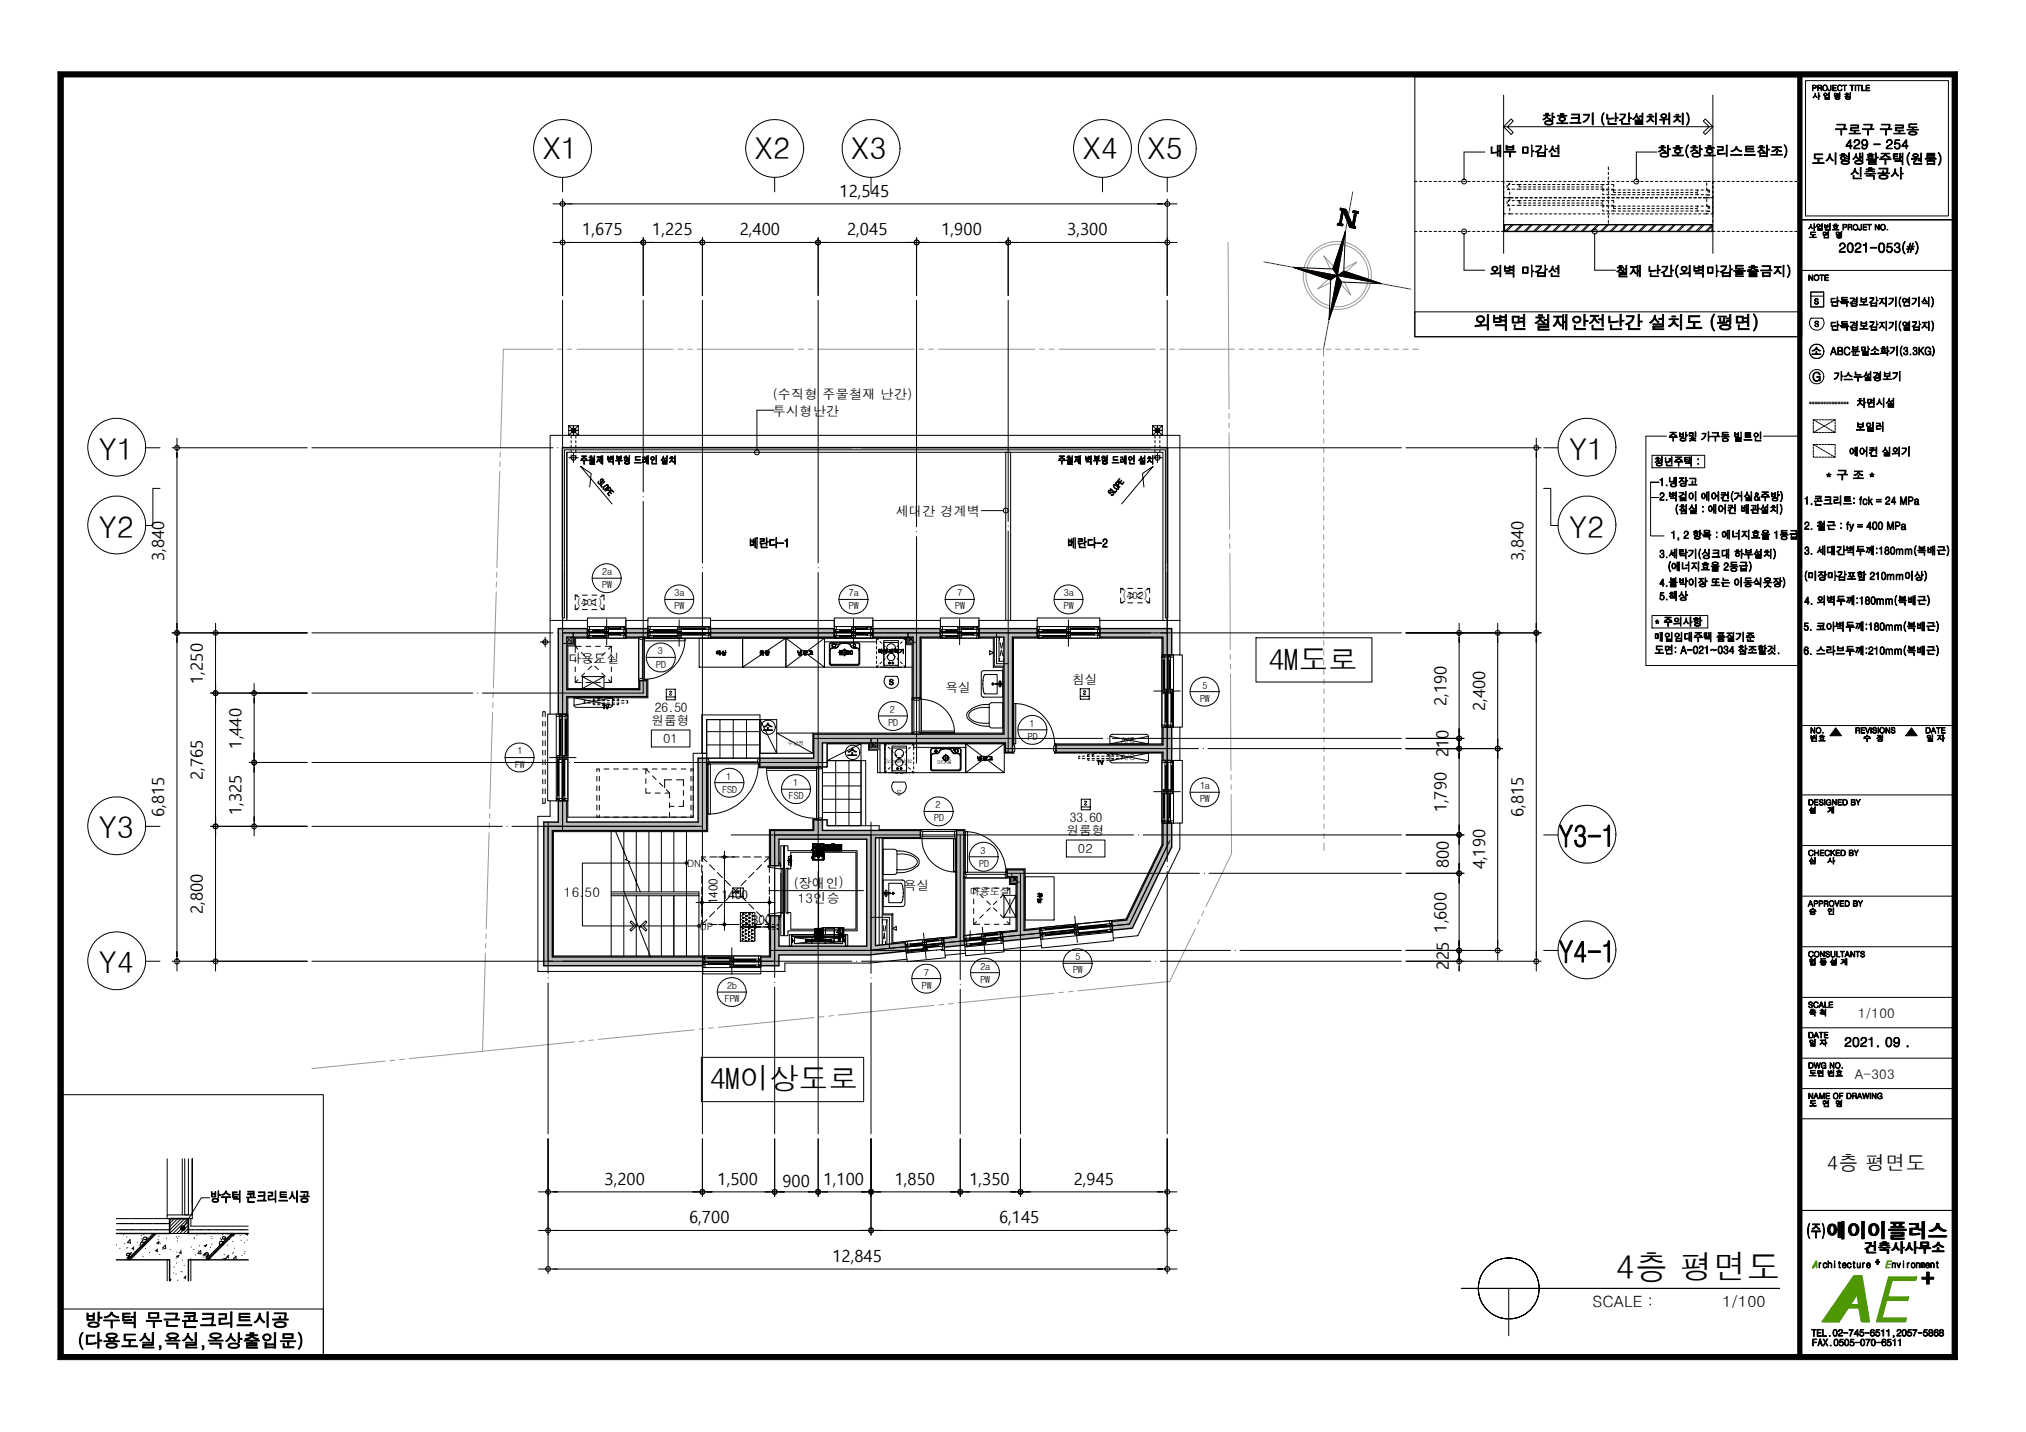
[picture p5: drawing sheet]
<svg xmlns="http://www.w3.org/2000/svg" width="420mm" height="297mm" viewBox="0 0 420 297" stroke-linecap="round" stroke-linejoin="round" font-family="sans-serif">
<defs><g id="words">
<text font-size="6.9" x="335" y="265.4">4층 평면도</text>
<g font-size="6.2">
<text x="112.6" y="33.1">X1</text>
<text x="156.5" y="33.1">X2</text>
<text x="176.5" y="33.1">X3</text>
<text x="224.5" y="33.1">X4</text>
<text x="238" y="33.1">X5</text>
<text x="20.5" y="95.4">Y1</text>
<text x="325.4" y="95.4">Y1</text>
<text x="20.5" y="111.5">Y2</text>
<text x="325.4" y="111.5">Y2</text>
<text x="20.5" y="173.9">Y3</text>
<text x="20.5" y="201.9">Y4</text>
</g>
<g font-size="6.1">
<text x="263.2" y="138.9">4M도로</text>
<text x="147.3" y="226">4M이상도로</text>
</g>
<text font-size="4.1" x="378.9" y="242.7">4층 평면도</text>
<g font-size="3.5">
<text x="174.1" y="40.8">12,545</text>
<text x="120.7" y="48.8">1,675</text>
<text x="135.3" y="48.8">1,225</text>
<text x="153.4" y="48.8">2,400</text>
<text x="175.7" y="48.8">2,045</text>
<text x="195.2" y="48.8">1,900</text>
<text x="221.3" y="48.8">3,300</text>
<text x="34.1" y="116.3" transform="rotate(-90 34.1 116.3)">3,840</text>
<text x="316" y="116.3" transform="rotate(-90 316 116.3)">3,840</text>
<text x="42.1" y="141.8" transform="rotate(-90 42.1 141.8)">1,250</text>
<text x="300" y="146.4" transform="rotate(-90 300 146.4)">2,190</text>
<text x="308" y="147.5" transform="rotate(-90 308 147.5)">2,400</text>
<text x="50.1" y="155.3" transform="rotate(-90 50.1 155.3)">1,440</text>
<text x="300.4" y="155.2" transform="rotate(-90 300.4 155.2)">10</text>
<text x="42.1" y="161.8" transform="rotate(-90 42.1 161.8)">2,765</text>
<text x="300.4" y="157.1" transform="rotate(-90 300.4 157.1)">2</text>
<text x="34.1" y="169.5" transform="rotate(-90 34.1 169.5)">6,815</text>
<text x="50.1" y="169" transform="rotate(-90 50.1 169)">1,325</text>
<text x="300" y="168.5" transform="rotate(-90 300 168.5)">1,790</text>
<text x="316" y="169.5" transform="rotate(-90 316 169.5)">6,815</text>
<text x="300.4" y="180" transform="rotate(-90 300.4 180)">800</text>
<text x="308" y="180.3" transform="rotate(-90 308 180.3)">4,190</text>
<text x="42.1" y="189.6" transform="rotate(-90 42.1 189.6)">2,800</text>
<text x="300" y="193.5" transform="rotate(-90 300 193.5)">1,600</text>
<text x="300.4" y="201.1" transform="rotate(-90 300.4 201.1)">2</text>
<text x="300.4" y="199.2" transform="rotate(-90 300.4 199.2)">25</text>
<text x="125.4" y="245.7">3,200</text>
<text x="148.8" y="245.7">1,500</text>
<text x="170.8" y="245.7">1,100</text>
<text x="185.5" y="245.7">1,850</text>
<text x="201" y="245.7">1,350</text>
<text x="222.7" y="245.7">2,945</text>
<text x="162.3" y="246.1">900</text>
<text x="142.9" y="253.7">6,700</text>
<text x="207.2" y="253.7">6,145</text>
<text x="172.6" y="261.7">12,845</text>
</g>
<g font-size="3.2">
<text x="330.3" y="271.1">SCALE :</text>
<text x="357.2" y="271">1/100</text>
</g>
<g font-size="2.8">
<text x="160.3" y="82.8">(수직형</text>
<text x="170.6" y="82.8">주물철재 난간)</text>
<text x="160.3" y="86.3">투시형난간</text>
<text x="185.8" y="106.9">세대간 경계벽</text>
<text x="164.6" y="184.1">(장애인)</text>
<text x="117" y="186.1">16.</text>
<text x="121.2" y="186.1">50</text>
<text x="165.4" y="187.2">13인승</text>
<text x="385.4" y="211.2">1/100</text>
<text x="384.6" y="223.7">A-303</text>
</g>
<g font-size="2.7">
<text x="135.8" y="147.7">26.50</text>
<text x="221.9" y="170.5">33.60</text>
</g>
<g font-size="2.6">
<text x="117.9" y="137.5">다용도실</text>
<text x="196.1" y="143.5">욕실</text>
<text x="222.4" y="141.8">침실</text>
<text x="135.1" y="150.4">원룸형</text>
<text x="137.5" y="154.1">01</text>
<text x="221.2" y="173.2">원룸형</text>
<text x="223.6" y="177">02</text>
<text x="187.4" y="184.7">욕실</text>
</g>
<g font-size="2.5">
<text x="148.8" y="187.6" transform="rotate(-90 148.8 187.6)">1400</text>
<text x="149.7" y="186.5">1400</text>
<text x="156" y="191.6">300</text>
</g>
<g font-size="2.1">
<text x="119.7" y="125.7">(401)</text>
<text x="232.8" y="124.3">(402)</text>
<text x="142.5" y="179.7">DN</text>
<text x="201.1" y="185.7">다용도실</text>
<text x="145.1" y="192.9">UP</text>
</g>
<g font-size="2">
<text x="124.9" y="119.3">2a</text>
<text x="124.9" y="122">PW</text>
<text x="139.9" y="123.7">3a</text>
<text x="176.1" y="123.7">7a</text>
<text x="198.6" y="123.7">7</text>
<text x="220.6" y="123.7">3a</text>
<text x="139.9" y="126.4">PW</text>
<text x="176.1" y="126.4">PW</text>
<text x="198.1" y="126.4">PW</text>
<text x="220.6" y="126.4">PW</text>
<text x="136.4" y="135.7">3</text>
<text x="136.1" y="138.5">PD</text>
<text x="249.4" y="142.8">5</text>
<text x="184.6" y="147.9">2</text>
<text x="248.9" y="145.5">PW</text>
<text x="184.2" y="150.6">PD</text>
<text x="213.1" y="153.5">PD</text>
<text x="213.5" y="150.8">1</text>
<text x="106.8" y="159.2">FW</text>
<text x="107.3" y="156.5">1</text>
<text x="150.6" y="161.7">1</text>
<text x="149.8" y="164.4">FSD</text>
<text x="163.6" y="165.8">FSD</text>
<text x="164.5" y="163">1</text>
<text x="194" y="167.6">2</text>
<text x="248.9" y="166.4">PW</text>
<text x="248.9" y="163.7">1a</text>
<text x="193.7" y="170.4">PD</text>
<text x="203.1" y="179.8">PD</text>
<text x="203.4" y="177.1">3</text>
<text x="191.7" y="202.4">7</text>
<text x="203.3" y="203.8">PW</text>
<text x="203.3" y="201.1">2a</text>
<text x="222.5" y="201.9">PW</text>
<text x="223.1" y="199.2">5</text>
<text x="150.3" y="207.9">FPW</text>
<text x="150.8" y="205.1">2b</text>
<text x="191.2" y="205.1">PW</text>
</g>
<g font-size="1.6">
<text x="232.5" y="154.1">A/C</text>
<text x="232.5" y="157.6">A/C</text>
<text x="186.9" y="163.9" transform="rotate(-180 186.9 163.9)">S</text>
</g>
<g font-size="1.1">
<text x="163.4" y="154.6">수납장</text>
<text x="184.8" y="157.4" transform="rotate(-180 184.8 157.4)">기</text>
<text x="189.3" y="157.4" transform="rotate(-180 189.3 157.4)">하부세탁</text>
<text x="197.4" y="157.6" transform="rotate(-180 197.4 157.6)">볼630</text>
</g>
</g></defs>
<g fill="#bababa">
<path d="M115.8 130.4h6v1.8h-4.2v10.8h15.1v-1.8h1.5v3.3h-16.6v3.6h-1.8z" fill-rule="evenodd"/>
<path d="M219 154.5h22.2v-3.7h1.8v6.9h-1.8v-1.7h-22.2z" fill-rule="evenodd"/>
<path d="M115.8 166.1h1.8v4.4h27.2v-13.2h1.8v15h-32v26.2h31.2v1.8h-33v-29.8h3z" fill-rule="evenodd"/>
<path d="M241.2 170.7h1.8v5l-8.2 16.8-4.1 .5-.2-1.9 3.1-.3 7.6-15.5z" fill-rule="evenodd"/>
<path d="M208.9 180.4h3.5v12.6l3.2-.3 .2 1.7-7.8 .8-.1-1.7 3-.4v-11.2h-2z" fill-rule="evenodd"/>
<path d="M198.4 172.3h1.5v22l.2 1.7-4.3 .5-.1-1.8 2.7-.3z" fill-rule="evenodd"/>
<path d="M159.8 172.3h8.9v-2.2h1.9v2.2h20.3v1.5h-9.3v22.3l6.1-.6 .2 1.8-7.6 .8h-18.8v2.2h-3.7v-1.8h2v-8.5h1.7v6.3h18.2v-22.2h-18.2v5.5h-1.7z" fill-rule="evenodd"/>
<path d="M228.1 130.4h14.9v5.4h-1.8v-3.6h-13.1z" fill-rule="evenodd"/>
<path d="M129.8 130.4h4.6v1.8h-4.6z" fill-rule="evenodd"/>
<path d="M147.4 130.4h25.6v1.8h-25.6z" fill-rule="evenodd"/>
<path d="M157.6 157.3h11.1v-5h39.5v-20.1h-5.2v-1.8h12.1v1.8h-5.1v23.8h-1.5v-1.9h-37.9v5h-13z" fill-rule="evenodd"/>
<path d="M181 130.4h14v1.8h-4.2v12.6h-1.4v-12.6h-8.4z" fill-rule="evenodd"/>
</g>
<g fill="none" stroke="#000" stroke-width=".21">
<path d="M13.1 15.9h391.8v265.1h-31.3v-265.1v265.1h-360.5zM374.4 16.7h29.7v28.1h-29.7zM268.2 55.5l8.2 .3 2.6-7.8-.3 8.2 7.8 2.6-8.2-.3-2.7 7.8 .4-8.2zM278 43.2l1.1 .2 1.4 3.3 .4-2.6h-.4l.1-.4 1.1 .2-.1 .4-.3-.1-.5 2.7 .3 .1v.4l-1.2-.2-1.3-3.3-.5 2.5 .4 .1-.1 .4-1.1-.3 .1-.3 .4 .1 .5-2.8h-.4zM373.6 56.1h31.3M373.6 45.6h31.3M133.4 62.3v39.7M145.7 62.3v54.5M169.7 62.3v54.5M190.1 62.3v47M209.1 62.3v45.9M242.1 62.3v54.5"/>
<path d="M117.6 93.8v34.4M133.4 104v39.8h-33.4M133.4 103h.1M145.7 118.7v60M145.7 117.8h.1M169.7 117.8h.1M169.7 118.7v60M190.1 111.3v47M190.1 110.3h.1M209.1 110.2v45.8M209.1 109.1h.1M242.1 117.8h.1"/>
<path d="M242.1 118.7v60M64.7 131.3h50M114.1 128.2h.1M115.7 131.3h.1M117.6 133.2l1-1v1zM117.6 132.2l1 1M118.9 131.3v2.2h-2.2M119.2 132.2v1.6h-1.6M119.4 132.4h13.1v10.4h-14.7v-8.8h1.6zM121.8 128.7h-7.7v19.4M129.8 128.7h4.6M132.5 132.2h1.1v.3l-.7 .1-.4-.1z"/>
<path d="M133.2 132.6v8.1M133.6 132.5h8.5v.4h-8.5zM133.6 132.4h54.2M133.6 132.2v9M142.1 132.5a8.4 8.4 0 0 1-8.5 8.4M145 132.4h9v6h-9zM163 132.4l-9 6v-6h9v6h-9M163 132.4h8v6h-8zM163 132.4l8 6M163 138.4l8-6v6M171 138.4h18.1M171 133.1h10.8"/>
<path d="M172 137.6l.1 .2 .3 .2h5.7l.2-.3-.1-4.3-.2-.1h-5.7l-.2 .1-.1 4.2M172.2 133.5h5.9v4.3h-5.9zM172.3 134.7l.3-.2 .9-.1 .7-.8 .4-.1h1.1l.4 .1 .3 .3a.6 .6 0 0 0 .6 .6h.7l.4 .3v2.8l-.1 .2h-5.7l-.1-.2zM174.4 135.3h1.5M174.8 133.4l-.8 .2-.5 .7-1.2 .2-.2 .5M175.1 134.5v1.6M175.6 133.4l.7 .2 .6 .8 1.1 .1 .2 .5M176.7 131.3h-60v14.3M177.6 131.3h.1M178.6 131.3h60M181.8 134.1v.5M181.8 135.1v.5"/>
<path d="M181.8 136.1v.5M181.8 137.1v.5M182 132.4h-.2v.2M182.2 132.7l-.4-.3v1.2M182.2 138.1l-.4 .3v-.3M182.5 133.1l.3 .3M182.8 137.3l-.3 .4M183.2 133.8l.4 .4M183.3 133.3h3v4.7h-3zM183.6 136.6l-.4 .4M183.9 134.5l.4 .3M184.1 138.5h.4"/>
<path d="M184.3 135.9l-.4 .4M184.6 135.2l.4 .4M185 135.2l-.4 .4M185.3 135.9l.4 .4M185.5 138.5h-.5M185.7 134.5l-.4 .3M186.1 136.6l.3 .4M186.3 132.9h-3v5.5h.3M186.3 138.4h-.2M186.3 132.9v5.5M186.4 133.8l-.4 .4M186.7 137.3l.4 .4"/>
<path d="M187.1 133.1l-.4 .3M187.5 132.4h.3v.2M187.8 132.4l-.4 .3M187.8 138.1v.3h-.3M187.8 133.7h1.3v18.4h-20.5v4.2h-11M187.8 132.4v6l-.3-.3M188 132.2v1.3h1.4M188.3 131.3v1.9h1.8M188.6 132.2l.8 .7h-.8zM189.4 132.2l-.8 .7M191 132.4h15v6h2v13.7h-17zM203 128.7h12.1"/>
<path d="M203.6 139.3l.4-.2h4v5.5h-4a.44 .44 0 0 1-.5-.5v-4.6zM205.2 135l.8 .4-.8 .4zM206.2 132.2v6h2M206.7 131.3v6.4h2.4M207.3 136.5l-.1 .7M207.3 132.8l-.1-.6v5M207.4 133.3l.2 1.2M207.6 134.9l-.2 1.2M207.7 134.9l.3 1.2M208 133.3l-.3 1.2M208.1 136.5l.1 .7h-1M208.2 132.2l-.1 .6"/>
<path d="M228.1 128.7h16.6M239.6 131.3h.1M240.6 131.3h50M244.7 128.7v7.1M64.7 143.8h33.3M64.7 158.2h52.4M99.1 143.8h.1M118.1 158.2h.1M119 144.7l8 1.6M119 144.7h8v1.5v.3l-.4 .2h-7.2l-.4-.4zM119.1 158.2h52.4M121.4 145.3h-.2v.5h.2"/>
<path d="M121.9 145.8h.5M121.9 145.3h.5M122.9 145.8h.5M122.9 145.3h.5M123.1 145.8v.4h.3M123.4 145h-.3v.3M123.9 145.8h.5M123.9 145h.3M123.9 145.3h.5M123.9 146.2h.5M124.2 159.5h-.4v.5M124.3 159.5v.5"/>
<path d="M124.4 144.7l-.5 .6M124.9 145.8h.5M124.9 146.2h.5M124.9 145.3h.5M125.3 159.5h1M125.9 145.8h.5M125.9 146.2h.5M125.9 145.3h.5M126.4 144.7h.5l.5 .6M126.9 145.8h.5M126.9 145.3h.5M126.9 146.2h.5"/>
<path d="M127 144.7l-8 1.6M127.1 145h.3M127.2 159.5h1.1M127.9 145.8h.5M127.9 145h.4v.3M127.9 145.3h.5M128.3 145.8v.4h-.4M128.9 145.8h.5M128.9 145.3h.5M129.2 159.5h1.1M129.9 145.3h.3v.5h-.3M131.3 159.5h.9"/>
<path d="M132.5 140.9l.7-.2v.2h.4v.3h-1.1zM133.3 159.5h1M133.6 141h.8v3.7h-16.6v24.8h26v-13.2h2.8M135.1 151.4h8v3.5h-8zM135.3 159.5h1M137.2 159.5h1.1M138.2 143h1.8v2.2h-1.8zM138.2 144.6h1.8M138.8 143.5l.1-.1 .4 .1-.5 .6 .1 .1 .4-.1M139.3 159.5h.9M141.3 159.5h.9M143.3 159.5h.5v.5"/>
<path d="M143.3 159.5v.5M146.6 154.5h11M146.6 149.3h11v8h-11zM146.6 157.3h.3l.1 .4-.1 .8h-.3zM146.6 149.3v8M146.6 149.3h11M146.6 151.8h11M146.6 158.5h11M146.8 158.5v14h-32v25.8h44.8v-12.3M146.9 158.5h.4v10.4h-.4zM146.9 157.3h10.4M147 158h10.1"/>
<path d="M149.3 149.3v8M152.1 149.3v8M154.8 149.3v8M157.3 158.5a10.4 10.4 0 0 1-10.4 10.4M157.3 157.3h.3v1.2h-.3v-.5h-.2zM157.4 158.5v.8h11.9M157.6 149.3v8M157.6 149.3v-1h-12.1v8M157.6 149.3h3.5v7h-3.5zM157.6 149.3l3.5 7M159 159.4a10.3 10.3 0 0 0 10.3 10.4M159 159.4h10.3v.4h-10.3z"/>
<path d="M168.7 153.2h60M169.3 159.1h1.3v.3l-.8 .1v-.1h-.5zM169.3 159.1v11M169.8 159.5v10.1M170.6 159.4v10.4M171.5 157.8h7.1v13.5h-7.1v-1.2h-.9v-11h.9zM171.5 154.3h7.1v3.5h-7.1zM171.5 154.3v4.8h-.9M171.5 154.3h8.6M173.3 157.8v13.5M176.1 157.8v13.5M178.6 154.3l-7.1 3.5"/>
<path d="M180.1 154.3v1.3h1.9v4.7h18.3M180.3 154.1v1.3h2v-1.3M180.6 153.2v1.9h1.4v-1.9M180.9 154.8v-.7l.8 .7M180.9 154.8h.8M181.7 154.8v-.7l-.8 .7M182.5 154.3h25.8l-8 6M182.5 154.3v6M183.5 154.3v6l.4-.4M183.5 154.3l.4 .3M183.7 140.3h2.3a1.52 1.52 0 0 1-.1 2.1 1.52 1.52 0 0 1-2.1 0 1.52 1.52 0 0 1-.1-2.1zM183.8 154.3h-.3v.2"/>
<path d="M184.2 155l.4 .3M184.2 154.3h.5M184.6 159.2l-.4 .4M184.9 155.7l.4 .3M185 155.2h3v4.7h-3zM185.2 154.3h.6M185.2 158.5l-.3 .4M185.6 156.4l.4 .4M186 157.8l-.4 .4M186.3 154.3h.4M186.3 157.1l.4 .3M186.7 157.1l-.4 .3"/>
<path d="M187 157.8l.4 .4M187.4 156.4l-.4 .4M187.7 158.5l.4 .4M188.1 155.7l-.4 .3M188.4 159.2l.4 .4M188.8 155l-.4 .3M189.1 144.8h1.9v.3h-.4v.1h-1.1v-.1h-.4zM189.1 152h.4v-.2h1.1v.2h.4v.3h-1.9zM189.1 159.9l.4 .4v-.3M189.2 154.3h.3v.2M189.5 154.3l-.4 .3M189.5 156v.5"/>
<path d="M189.5 157v.5M189.5 154.3v1.2M189.5 158v.5M189.5 159v.5M189.5 155h10.8M189.5 145.2v6.6M190.6 145.2v6.6M191 151.6h6.9v.4h-6.9zM191.1 145.1a6.9 6.9 0 0 1 6.9 6.9M193 155.6l.3-.4h5.7l.3 .4v4.1l-.3 .2-5.9-.1-.1-.2v-4M193.2 155.4h5.9v4.3h-5.9zM193.4 156.4l1.1-.1 .5-.6 .6-.3h1.1l.4 .2 .7 .7 1.1 .1 .2 .4v2.8l-.2 .1h-5.6l-.1-.2v-2.7z"/>
<path d="M195.4 157.2h1.5M195.7 155.3l-.5 .1-.7 .8-1.2 .2-.2 .4M196.1 156.4v1.6M196.6 155.3l.5 .1 .8 .9 1.1 .1 .2 .4M200.3 154.3h8v6h-8zM200.3 154.3v6M200.3 154.3l8 6M200.7 147.7a5.7 5.7 0 0 1 4.4-1.6l.6-.3h2.3v5.2h-2.3l-.6-.3a5.3 5.3 0 0 1-4.6-1.9v-.6zM205.1 146.1v4.6M205.1 146.8a4.4 4.4 0 0 0-4.1 1.2l-.1 .1a1.41 1.41 0 0 0 1.2 1.5l1.8 .4h1.2M205.6 141.9h.6M205.9 141.6v.6"/>
<path d="M206.5 141.8l1.2-.1 .1 .2-.1 .1h-1.2zM206.8 141.8v-1.9h-2.5a3.5 3.5 0 0 0-.4 2.8 1.24 1.24 0 0 0 .4 1.2h2.5v-1.9M208.3 154.3v1.9h2M208.5 155.3h40M210 154.3h.3v.4h.1v1.1h-.1v.4h-.3zM210.3 145.9h.3v8.4h-.3M210.3 145.9v8.4M210.3 145.9a8.4 8.4 0 0 1 8.4 8.4h22.3v-21.9h-30.8l.1 21.9M218.7 156.2h22.3v19l-7.5 15.4-20.9 2.2v-12.6h-3.9v.7M218.7 154.3h.3v1.9h-.3v-.4h-.2v-1.1h.2zM223.9 156.8h-.2v.6h.2M224 142.9h1.9v2.1h-1.9z"/>
<path d="M224 144.4h1.9M224.4 157.4h.6M224.5 156.8h.5M224.7 143.4l.1-.1 .4 .1-.5 .5 .1 .2 .4-.2M225.5 157.4h.5M225.5 156.8h.5M225.6 157.4v.3h.4M225.9 156.5h-.3v.3M226.4 156.5h.4M226.5 157.4h.4M226.5 157.7h.4M227 156.2l-.5 .6h.4"/>
<path d="M227.5 157.4h.5M227.5 157.7h.5M227.5 156.8h.5M228.5 157.4h.5M228.5 157.7h.5M228.5 156.8h.5M229 156.2h.4l.6 .6h-.6M229.4 157.4h.6M229.4 157.7h.6M229.7 156.5h.3M229.7 153.2h.1M230.2 152.8l.1-.3 .3-.2h7.1a.49 .49 0 0 1 .5 .5v1.5"/>
<path d="M230.2 156.2l8 1.6M230.2 152.8v1.5h8M230.2 152.7l8 1.6M230.5 157.4h.5M230.5 156.8h.5M230.5 156.5h.3v.3M230.7 153.2h59.9M230.8 157.3v.4h-.3M231.5 157.4h.4M231.5 156.8h.4M232.5 156.8h.2v.6h-.2M238.2 156.2v1.6l-.3 .4h-7.2h-.3l-.2-.5"/>
<path d="M238.2 152.7l-8 1.6M238.2 156.2h-8v1.5M238.2 156.2l-8 1.6M244.7 150.8v6.9M249.6 155.3h.1M250.5 155.3h40.1M373.6 150.5h31.3M380.7 151l1.2 1.6h-2.4zM396.4 151l1.2 1.6h-2.4zM64.7 171.4h39.5M105.2 171.4h.1M106.2 171.4h39.5"/>
<path d="M113.7 170.5v31.4M114.1 166.1v3.2h-2.6v32.2M123.8 161v1M123.8 163v1M123.8 169v.5h.4M123.8 165v1M123.8 167v1M124.3 161v1M124.3 163v1M124.3 165v1M124.3 167v1M124.3 169v.5"/>
<path d="M126.7 172.5v25.8M127.7 172.5l2.3 5.7-.3 .1 .9 .4-.3 .2 2.5 6.1M129.4 172.5v12.5M132 172.5v12.5M133.9 163.5v1h1M133.9 161.5v1M134.6 172.5v12.5M134.7 160.2l-.8-.7v1M135.3 161l.8 .7M135.9 164.5h1M136.7 162.4l.8 .7M137.2 172.5v12.5"/>
<path d="M137.9 164.5h1M138.2 163.8l.7 .7M138.9 164.5v1M138.9 166.5v1M138.9 168.5v1M138.9 167.3h.9M139.3 161.8h-1.5v1.6M139.7 172.5v12.5M140.3 161.8h1.4v1.2M141.7 166v1.3h-.9M141.7 164v1M142.4 179h-21.6v13.1h24.1"/>
<path d="M142.4 172.5v25.8M143.3 161v1M143.3 163v1M143.3 165v1M143.3 167v1M143.3 169v.5M143.8 169v.5h-.5M145.5 177.8v.8M145.5 179.4v1.5M145.5 177.8l1.1 1M145.5 177.8h.9M145.7 179.7h.1"/>
<path d="M147.2 179.4l1 1M147.2 177.8h1.5M149 177.8h4.3M150.2 176.6v16.4M151.6 173.2h83.5M154.1 177.8h1.5M156.4 177.8h1.5M157.9 179.4l-1 1M158.7 177.8h.9v.8M159.6 179.6h.2M159.6 177.8l-1.1 1M159.6 179.6h-.3v.3l2.6 .4v-.7h-.4"/>
<path d="M160.7 172.3v30.4M161.5 178.8l.4 .8v-4.2h.6v18.7h-.6v-4.2l-.4 .9M162.7 175.4h.7v1h14.4v16.7h-14.4v1h-.7zM163.3 178.5h1M163.4 180v.3h.6v-3.5h13.5v15.9h-13.5v-3.4h-.6v.3M163.5 177.6h.5v1.8h-.5zM163.5 177.6l.5 1.8M164 177.4l.1 2.2zM164 177.6l-.5 1.8M168.3 176.3h.4M168.3 177.9h.4M168.4 176.4v-.2l.1 .2v-.2l-.1 .2"/>
<path d="M168.4 176.4h.3M168.4 176.3v.1M168.4 177.9h.3M168.4 177.8v.1l.3-.1M168.4 177.8l.1 .2zM168.4 177.8v.2l.1-.2M168.4 177.8l.1 .2M168.5 176.2l-.1 .2M168.5 175.9v2.5M168.5 175.1v2.4M168.6 175.9v2.4h2.3v-1.7h-.3v-.7h-2h2.2M168.6 175.6v2.8h2.2"/>
<path d="M168.6 175.1h2.2v.5M168.6 178.4v-3.3v3.3M168.6 175.1v3.3M168.6 175.6l2.2 .1M168.6 175.6h2.2M168.6 177.4h2M168.6 175.1v.5M168.7 176.3h-.3h.3M168.7 177.8h-.3h.3M168.7 175.1h2.1v3.2h-2.1zM168.7 175.4l-.1 .1h2.2M168.7 175.6l-.1 .1"/>
<path d="M168.7 176.3l-.3 .1M168.9 177.2v.3M168.9 176.9h2M169 175.9h1.5v.8h-1.5zM169 177.5h1.5v.8h-1.5zM169.1 176.7v.3M169.2 175.7h1.1v.7h-1.1zM169.3 169.8l.8-.2 .5 .2v.3h-1.3zM169.3 169.9h-.7v2.2h-9v8.8M169.3 175.5l.3 .1zM169.4 175.5h.2M169.4 175.8v.1"/>
<path d="M169.4 177.2v.3M169.4 176.1h.7M169.4 175.4h.1M169.4 175.4v.1M169.5 176v.1M169.5 176.1h.1M169.5 175.3v.5M169.5 175.7v-.4h-.1v.6M169.5 175.8l-.1 .1M169.6 175.7l-.3 .1h.4v.5h.1v-.4l.4-.1M169.6 175.4h-.2M169.6 175.8h-.2h.2"/>
<path d="M169.6 175.7v.2h-.2M169.6 175.4v.1M169.6 176.7v.3M169.6 176.3h.3M169.6 177.9h.3M169.7 179.7h.1M169.7 175.8h-.4v-.2h.9v.2M169.7 177.8l.1 .2-.2-.1zM169.7 177.8l.1 .2zM169.7 176.2l.1 .2-.2-.1zM169.7 176.3l.1 .1zM169.7 177.1h.1"/>
<path d="M169.8 175v20.3M169.8 177l-.1 .2zM169.8 177.1l-.1 .1M169.8 177.1h-.1M169.8 177.2h.1M169.8 177v.1M169.8 177.8l-.1 .1M169.8 176.3l-.1 .1M169.8 177l-.1 .1M169.8 177.1v.1M169.8 177.1h.1M169.9 177.2v.3"/>
<path d="M169.9 175.5h.2M169.9 175.5h.3M169.9 175.5h.2l-.2 .1M170 175.5h.1M170 175.3v.4M170 175.3v.5M170 176v.1M170 175.8h.1M170.1 175.4l-.2 .1M170.1 175.7v-.4h-.1l-.1 .6M170.1 175.8l-.1 .1M170.1 176.1h-.1"/>
<path d="M170.1 175.4h-.1M170.1 175.8h-.2h.2M170.1 175.7v.2h-.2M170.1 175.7l-.2 .1h.3M170.1 175.4v.1M170.1 176.7v.3M170.4 177.2v.3M170.6 175.9v.7h.2v1.7h-2.1M170.6 170.1h.9v1.2h10.8v.8h17.8v8.8M170.6 168.5h8M170.6 165.8h8M170.6 163h8"/>
<path d="M170.6 160.3h8M170.6 176.7v.3M170.8 175.1v3.3M170.8 175.6v2.8M170.8 175.4v.1M170.9 175.3h3.7v1.2h-3.7h3.7M170.9 175.1v1.4M170.9 176.4h3.7M171 175.3h3.5v1.1h-3.5zM171 175.4h3.5M171 175.9h3.5M171 176.1h3.5"/>
<path d="M171 175.6h3.5M171.2 175.6v.1zM171.2 176.1h.1l-.1 .1zM171.2 175.5v.8M171.5 175.8h2.5M171.5 175.3v.1M171.5 175.9h2.5M171.5 175.5v.7M171.5 175.9h.1M171.6 175.8l-.1 .1M172.5 175h.6v.3h-.6zM172.7 176.3v.1"/>
<path d="M172.8 175.3v1.2M172.8 176.3v.1M173.9 175.8h.1M173.9 175.5v.7M173.9 175.8v.1M174 175.9l-2.4 .1M174 175.8h-2.5M174 175.9h-.1M174.3 175.6v.1zM174.3 176.1v.1zM174.3 175.5v.7M174.5 176.3l-3.5 .1"/>
<path d="M178.6 171.3v-13.5h.9v13.5M180.6 170.5v31.4M182.3 173.8v22.2M183 173.8v22.2l.1-.8M183.1 176.2h2.4l.5 .3a5.2 5.2 0 0 1 4.6 1.9v.2a1.41 1.41 0 0 1-1 1.5l-.8 .5-1.1 .3-1.7 .2-.5 .3h-2.4zM183.5 160v.3h.3M185.2 162.3l.1-.1h2.3a1.5 1.5 0 0 1-.1 2 1.5 1.5 0 0 1-2 .1 1.5 1.5 0 0 1-.3-2zM185.2 160.3h-.2v-5.5h3v5.5h-.3M185.8 160.4h.5M186 176.5v4.6M186 177.2a4.5 4.5 0 0 1 4.1 1.1l.1 .6a3 3 0 0 1-3 1.5h-1.2M186.7 160.4h.5"/>
<path d="M190.9 173.9h-7.8v15.7h2.1v5.9l13-1.3v-20.3M190.9 172.1h.3v.4h.1v1.1h-.1v.3h-.3zM191.3 172.5h6.7M191.3 173.6h6.7M197.7 173.9h.4v6.9h-.4zM198.1 173.9h-6.9a6.9 6.9 0 0 0 6.9 6.9M198.1 172.1h.3v1.8h-.3v-.3h-.1zM199.1 173.2v30M200.2 172.5h.5v8.4h-.5zM200.2 172.5a8.4 8.4 0 0 1 8.4 8.4M221.1 174.2h8v3.6h-8zM224.2 165.8h1.9v2.2h-1.9z"/>
<path d="M224.2 167.4h1.9M224.9 166.3l.1-.1 .4 .1-.5 .6 .1 .1 .4-.1M236.1 173.2h.1M237.1 173.2h53.5M242.1 179.7h.1M242.6 174.4l-8.4 17.3-53.6 5.4M244.7 176.1l-8.7 18-5.1 .5M244.7 170.7v5.4M373.6 175.4h31.3M373.6 164.9h31.3M64.7 199.4h50M115.7 199.4h.1"/>
<path d="M116.7 199.4h60M126.7 185.4h18.2M126.7 185h18.2v13.3M126.7 185.8h18.2M129.4 185.8v12.5M131.9 185.8v12.5M134.6 185.8v12.5M137.2 185.8v12.5M139.7 185.8v12.5M144.4 187.2h16.3M145.5 190.9v.9h.9M145.5 181.7v1.5"/>
<path d="M145.5 184v1.5M145.5 186v4.1M145.7 180.8v54.4M146.6 190.8l-1.1 1M147.2 191.8h1.5M148.2 189.1l-1.1 1.1M148.8 181l1 1M149 191.8h4.3M149.8 187.5l-1 1.1M150.4 182.6l1.1 1.1M151.5 185.8l-1.1 1.1M152 184.2h2.1v1.9h-2.1z"/>
<path d="M152 184.2l1.1 1.1M152.5 184.8l-.1 .2 .1 .3 .5-.5 .2 .2-.2 .3M153.1 184.2l-1.1 1.1M153.5 184.2v1.9M153.5 192.3h3v2.9h-3zM153.5 189.3h3v3h-3zM153.5 189.9l.2 .1-.2 .1M153.5 190.7l.2 .1h-.2M153.5 191.4l.2 .1-.2 .1M153.5 192.2l.2 .1M153.5 195.2h.1M153.5 194.4v.1"/>
<path d="M153.5 193.7h.1M153.5 193h.1M153.7 189.3l-.2 .1M153.7 185.8l1 1.1M153.9 194.7l.4 .1-.4 .2zM153.9 193.9l.4 .2-.4 .2zM153.9 193.2l.4 .1-.4 .3zM153.9 192.4l.4 .2-.4 .2zM154 189.4l.3 .2-.3 .2zM154 190.2l.3 .2-.3 .1zM154 190.9l.3 .2-.3 .2zM154 191.7l.3 .2-.3 .2z"/>
<path d="M154.1 191.8h1.5M154.6 195.2v-.2l.2 .2M154.6 194.3l.3 .2-.3 .2zM154.6 193.6l.3 .1-.3 .2zM154.6 192.8l.3 .2-.3 .2zM154.6 192.3v.1l.2-.1M154.7 189.3v.1l.3-.1M154.7 189.8l.3 .2-.3 .2zM154.7 190.5l.3 .3-.3 .1zM154.7 191.3l.3 .2-.3 .2zM154.7 192.3v-.2l.3 .2M154.7 182.6l-1 1.1"/>
<path d="M155.2 194.7l.3 .1-.3 .2zM155.2 193.9l.3 .2-.3 .2zM155.2 193.2l.3 .1-.3 .3zM155.2 192.4l.3 .2-.3 .2zM155.3 187.5l1 1.1M155.3 189.4l.4 .2-.4 .2zM155.3 190.2l.4 .2-.4 .1zM155.3 190.9l.4 .2-.4 .2zM155.3 191.7l.4 .2-.4 .2zM155.4 192.3h5.3M155.9 195.2v-.2l.2 .2M155.9 194.3l.3 .2-.3 .2z"/>
<path d="M155.9 193.6l.3 .1-.3 .2zM155.9 192.8l.3 .2-.3 .2zM155.9 192.3v.1l.2-.1M156 189.3v.1l.3-.1M156 189.8l.3 .2-.3 .2zM156 190.5l.3 .3-.3 .1zM156 191.3l.3 .2-.3 .2zM156 192.3v-.2l.3 .2M156.3 181l-1 1M156.4 191.8h1.5M156.5 194.7h.1M156.5 193.2h.1"/>
<path d="M156.5 192.4h.1M156.5 192.4v.3M156.5 193.2v.3M156.5 194.7v.3M156.5 194.3h.1M156.5 193.9v.4M156.5 191.1h.1M156.9 189.1l1 1.1M158.5 190.8l1.1 1M159.5 192.5v.2h.2M159.5 191.8v.2M159.5 184.7h19.6"/>
<path d="M159.6 190.9v.9h-.9M159.6 181.7v1.5M159.6 184v1.5M159.7 191.8h-.2l.3 .1M159.8 192.6l-.3 .1M159.8 197.1h33.4M160.2 192.7h.5M160.2 191.8h.5M160.2 192.2l.5 .2M160.7 192.2l-.5 .2M161.1 192.6l.4 .1M161.2 191.8h.3v.2"/>
<path d="M161.5 192.5v.2h-.3M161.5 191.8l-.4 .1M161.5 190h.4v-.7l-2.6 .4v.3h.5M161.9 181.1v9.1M162 180.1h.3v9.3h-.3zM163 180.1h.4v9.3h-.4zM163.7 193.9h.5v2.4h-.5zM164.1 193.9v2.4M164.2 194.8v.7l.1-.3h.2M164.2 193.9h11.1v.4h-11.1zM164.2 193.9h11.1M164.3 194.8v.2"/>
<path d="M164.3 195.1h.5M164.3 195v.1M164.5 195.2h.3M164.8 195.1v.1M164.8 194.5l9.9 1.2M164.8 194.5h9.9v1.2h-9.9zM167 195.1h5.5M167.1 195.3h2.5M167.1 194.9h.1M167.1 195v.4M167.2 195.3l-.1 .1M167.2 195.3h-.1"/>
<path d="M167.2 194.9l-.1 .1M168.4 194.5v1.2M168.6 193.8h2M168.9 193.8h.1M168.9 194h.1M168.9 193.6v.5M169 193.2h.1M169 194.7h.1M169 192.7l1.4-.1v-.2h.4v2.9M169 193.1v.5v-.4M169 192.7v.3M169 194.7v.4"/>
<path d="M169 194.1v.5M169 193.1h.1M169 194.6h.1M169 193.1v.1M169 192.7h1.4M169 193.7v1.4M169 193.6h-.1v.5l.2 .1M169 195.1v.1M169 192.6v.1M169 192.6v1.1M169 193.6h.1M169 193.7h.1"/>
<path d="M169.2 192.7v2.3M169.2 192.7v2.4M169.2 192.7h.1M169.3 192.7v2.4M169.3 192.7l.1 2.4M169.3 192.7v2.3M169.4 195l-.1 .1M169.4 192.7v2.4M169.4 192.7h.1M169.5 192.7v2.4M169.5 195l-.1 .1M169.5 192.7v2.3"/>
<path d="M169.5 195v-2.3v2.6M169.5 195.2h-2.4h5.2M169.5 195l-2.4 .1M169.5 195.2h.1M169.5 194.9v.1M169.6 192.7v2.4l-.1-2.4M169.6 195h-2.5M169.6 195.3l-2.5 .1M169.6 194.9h-2.5M169.7 192.7v2.3M169.7 195h.1M169.7 192.7h.1"/>
<path d="M169.7 180.8v54.4M169.7 193.7l-.4 .1v.1h.9v-.1M169.7 192.7v2.4M169.7 192.8v-.1v.1M169.7 193.7v-.4h.1v.4l.4 .1M169.7 193.7h.1M169.8 192.7h-.1M169.8 195h.1M169.8 192.7h.1M169.8 192.7v2.4v-2.4M169.8 192.7v2.4M169.9 192.7h-.1"/>
<path d="M169.9 192.7v2.3M169.9 195h2.5M169.9 192.7h.1M169.9 195.3l2.5 .1M169.9 195.4h2.5M170 192.7v2.4M170 192.7l-.1 2.7M170 195.3l-.1 .1M170 195l2.3 .1M170 195.3h.1M170 194.9v.1M170 192.7v2.3"/>
<path d="M170.1 192.8v-.1v.1M170.1 195l-.1 .1M170.1 192.8v2.3M170.1 192.7l.1 2.4v-2.4M170.1 192.7v2.3M170.1 192.7h-.1M170.1 192.7h.1M170.2 192.7v2.4M170.2 193.8h.1M170.3 195v-2.3v2.4M170.3 192.7v2.4v-2.4M170.4 195.1h-1.4"/>
<path d="M170.4 192.7v2.4M170.4 192.6v2.5M170.4 195.2l.4 .1M170.4 192.7h-1.3v2.4M170.4 192.7h.1M170.4 193.4h.4M170.4 194.4h.4M170.5 192.6h-1.5M170.5 194.4l.1-.1v.1M170.5 193.4l.2-.1-.1 .1M170.6 194.3v.1zM170.6 193.3v.1z"/>
<path d="M170.6 193.2v.3M170.6 194.2v.3M170.8 192.5v.8M170.8 192.5h.1M171.2 194.5v1.2M171.2 193h.1M171.2 192.4h3.8v2.8l-5 .1M171.2 192.4v2.9h-.4M171.2 194.8h.1M171.2 192.4h-.4M171.2 194.7h.1M171.2 193v-.5h1.8v2.7h-3"/>
<path d="M172.4 194.9l-.1 .1M172.4 194.9h.1M172.4 195v.4M172.4 195.3h-.1M172.4 194.9h-2.5M173.5 193.4h.3M173.5 194.4h.3M173.6 194.3h.1v.1zM173.6 194.4v-.1l.2 .1h-.2M173.6 193.3l.1 .1zM173.6 193.3l.2 .1h-.2zM173.7 193.2v.3"/>
<path d="M173.7 194.2v.3M173.8 192.4v2.9M174 195.3h.1M174 194.1v1.2M174 192.5h.9M174 194.1h.9M174 194.1h.8M174.2 193.6h.6h-.6M174.2 192.5l-.2-.1v1.2h.9M174.2 194.1v1.2h-.2M174.2 194.1h.6M174.2 192.4v1.2"/>
<path d="M174.2 192.5h.1M174.7 194.5l-9.9 1.2M174.8 194.1h.1M174.8 192.4v1.2zM174.8 194.1l.1 1.2M174.8 194.1v1.2zM174.8 192.5v.1M174.8 193.4v.1M174.9 192.4l-.1 .1M174.9 194.1h-.1M175.2 195.2l-.4-.1h.4l.1-.4v.8M175.2 195.2l.1 .3"/>
<path d="M175.2 195.2h.1M175.3 195.5h.1M175.3 193.9h.5v2.4h-.5zM175.4 193.9v2.4M177.6 199.4h.1M178.6 199.4h60M180.6 190.3h3.8v6.4M183 189.8h2v6M183.1 191.9l.2 1.2M183.1 182.5h4.1l.4 .3 .1 4.7-.3 .5h-4.3zM183.3 193.6l.2 1.1M183.4 185.2h1.3v.1l-1.3 .1z"/>
<path d="M183.4 193.6l-.2 1.2M183.6 195.2l.1 .7M183.7 192l-.2 1.2M183.9 190.8h-.9v.7M183.9 190.8v5.1M183.9 190.8l-.1 .7M184.3 185.2v-2h2.6a4.6 4.6 0 0 1 0 4h-2.6v-1.8M184.9 185.3h.6M185.2 192.6l.7-.4v.8zM185.2 185v.6M188.1 199l-7.8 .8h-17.5v1.7h-51.3M194.2 197.1h.1"/>
<path d="M195.2 197.1h60M199.9 180.9h9M199.9 180.9h.3v.5h.2l-.2 .7h-.3zM200.2 197.7l-4.2 .5M200.4 181.4h8M201.9 190.5v1.2h1.3M201.9 184.2v1.3M201.9 186.5v1M201.9 188.5v1M201.9 184.2l.6 .6M201.9 184.2h1.3M202.5 191.2l-.6 .5"/>
<path d="M203.2 185.5l.7 .7M203.9 189.7l-.7 .8M204.2 191.7h1M204.2 184.2h1M204.6 186.9l.8 .7M205.4 188.3l-.8 .7M206 188.3l.8 .7M206.2 191.7h1M206.2 184.2h1M206.7 186.9l-.7 .7M207.5 189.7l.7 .8M208.1 185.5l-.6 .7"/>
<path d="M208.2 185.7l2.5 4.5v-4.5h-2.5v4.5h2.5M208.2 184.2h1.2v1.3M208.6 180.9h.3v1.2h-.3l-.2-.4zM208.9 181.1h39.8M208.9 191.2l.5 .5M209.3 182.1h-9.2v12l10.6-1.1v-9.5M209.4 190.5v1.2h-1.2M209.4 188.5v1M209.4 184.2l-.5 .6M209.4 186.5v1M210.7 185.7l-2.5 4.5M211.6 181.1v54.1"/>
<path d="M212.6 181.9h6v8.9h-6zM216 196.1l-7.8 .8M239.6 199.4h.1M240.6 199.4h50M242.1 180.8v54.4M249.8 181.1h.1M250.7 181.1h39.9M256.2 197.1h.1M257.2 197.1h33.4M373.6 185.9h31.3M373.6 196.4h31.3M113.7 203.9v31.3"/>
<path d="M113.7 202.9h.1M160.7 204.7v30.5M160.7 203.8h.1M180.6 202.9h.1M180.6 203.9v31.3M199.1 205.2v30M199.1 204.2h.1M373.6 206.9h31.3M373.6 213.2h31.3M373.6 219.5h31.3M373.6 225.8h31.3M373.6 232.1h31.3"/>
<path d="M373.6 251.1h31.3"/>
<circle cx="172.9" cy="133.9" r=".32"/>
<circle cx="172.9" cy="133.9" r=".37"/>
<circle cx="173.5" cy="133.7" r=".1"/>
<circle cx="175.1" cy="135.3" r=".59"/>
<circle cx="175.2" cy="135.3" r=".48"/>
<circle cx="177.2" cy="133.9" r=".28"/>
<circle cx="177.2" cy="133.9" r=".22"/>
<circle cx="184.4" cy="137.6" r=".14"/>
<circle cx="184.4" cy="137.5" r=".17"/>
<circle cx="184.8" cy="136.3" r=".76"/>
<circle cx="184.8" cy="134.4" r=".88"/>
<circle cx="185.2" cy="137.5" r=".12"/>
<circle cx="185.2" cy="137.5" r=".17"/>
<circle cx="186.1" cy="159.4" r=".18"/>
<circle cx="186.1" cy="159.4" r=".14"/>
<circle cx="186.5" cy="158.2" r=".76"/>
<circle cx="186.5" cy="156.3" r=".89"/>
<circle cx="186.8" cy="159.4" r=".18"/>
<circle cx="186.8" cy="159.4" r=".14"/>
<circle cx="194.1" cy="155.8" r=".27"/>
<circle cx="194.1" cy="155.8" r=".22"/>
<circle cx="196.1" cy="157.2" r=".59"/>
<circle cx="196.2" cy="157.2" r=".48"/>
<circle cx="197.8" cy="155.6" r=".09"/>
<circle cx="198.4" cy="155.8" r=".39"/>
<circle cx="198.4" cy="155.8" r=".34"/>
<circle cx="205.9" cy="141.9" r=".15"/>
<circle cx="207.4" cy="141.5" r=".22"/>
<circle cx="207.4" cy="142.2" r=".22"/>
<circle cx="142.4" cy="179" r=".27"/>
<circle cx="150.2" cy="177.8" r=".3"/>
<circle cx="168.9" cy="177.4" r=".09"/>
<circle cx="168.9" cy="177.4" r=".22"/>
<circle cx="169.1" cy="176.9" r=".1"/>
<circle cx="169.1" cy="176.9" r=".22"/>
<circle cx="169.4" cy="177.4" r=".1"/>
<circle cx="169.4" cy="177.4" r=".23"/>
<circle cx="169.6" cy="176.9" r=".1"/>
<circle cx="169.6" cy="176.8" r=".24"/>
<circle cx="169.7" cy="176.3" r=".1"/>
<circle cx="169.8" cy="177.9" r=".09"/>
<circle cx="169.9" cy="177.4" r=".22"/>
<circle cx="169.9" cy="177.4" r=".1"/>
<circle cx="170.1" cy="176.9" r=".22"/>
<circle cx="170.1" cy="176.9" r=".1"/>
<circle cx="170.4" cy="177.4" r=".22"/>
<circle cx="170.4" cy="177.4" r=".1"/>
<circle cx="170.6" cy="176.9" r=".1"/>
<circle cx="170.6" cy="176.9" r=".22"/>
<circle cx="171.5" cy="175.9" r=".19"/>
<circle cx="173.9" cy="175.9" r=".19"/>
<circle cx="145" cy="192.1" r=".28"/>
<circle cx="145.5" cy="187.2" r=".29"/>
<circle cx="150.2" cy="191.8" r=".3"/>
<circle cx="156.5" cy="192.2" r=".29"/>
<circle cx="159.6" cy="192.3" r=".29"/>
<circle cx="159.6" cy="187.2" r=".29"/>
<circle cx="183.7" cy="185.7" r=".22"/>
<circle cx="183.7" cy="184.9" r=".22"/>
<circle cx="185.2" cy="185.3" r=".14"/>
</g>
<g fill="none" stroke="#989898" stroke-width=".21">
<path d="M254.7 50.3l.2 34.5M268.2 55.5l18.3 3.3M270.3 56.2a7.1 7.1 0 0 0 5.4 7.8M270.9 56.3a6.5 6.5 0 0 0 4.9 7.1M275.4 58l-2.1 1.9 2.6-1.3M276.5 55.2l-2-2.1 1.3 2.6M278.1 50.7a6.5 6.5 0 0 0-7 4.9M278.3 50.2a7.1 7.1 0 0 0-7.8 5.3M278.8 55.7l2.6-1.3-2.1 1.9M278.8 58.6l1.3 2.6-1.9-2.1M278.9 50.8a6.5 6.5 0 0 1 4.9 7.1M278.9 50.3a7.1 7.1 0 0 1 5.4 7.8"/>
<path d="M279 48l-3.4 18.3M283.6 58.7a6.5 6.5 0 0 1-7 4.9M284.2 58.8a7.1 7.1 0 0 1-7.9 5.3M114.6 72.4h-10.2l-.6 20.4M115.6 72.4h1M117.6 72.4h1M119.6 72.4h20M140.6 72.4h1M142.6 72.4h1M144.6 72.4h20M165.6 72.4h1M167.6 72.4h1"/>
<path d="M169.6 72.4h20M190.6 72.4h1M192.6 72.4h1M194.6 72.4h20M215.6 72.4h1M217.6 72.4h1M219.6 72.4h20M240.6 72.4h1M242.6 72.4h1M244.6 72.4h11.4M257 72.4h1M259 72.4h1"/>
<path d="M261 72.4h1M263 72.4h1M265 72.4h1M267 72.4h1M269 72.4h1M271 72.4h1M273 72.4h1M274.5 72.4v1.5M274.5 74.9v1M274.5 76.9v1M274.5 78.9v1M275 72.4h1"/>
<path d="M277 72.4h1M279 72.4h1M281 72.4h1M283 72.4h1M285 72.4h1M287 72.4h1M289 72.4h1M291 72.4h1M293 72.4h1.2M103.6 97.8l-.6 20M103.7 95.8v1M103.8 93.8l-.1 1"/>
<path d="M254.9 85.8v1M254.9 87.8v1M254.9 89.8l.1 20M274.5 80.9v1M274.5 82.9v1M274.5 84.9v1M274.5 88.9v1M274.5 90.9v1M274.5 92.9v1M274.5 94.9v1M274.5 96.9v1M274.5 98.9v1"/>
<path d="M274.5 86.9v1M103 118.7v1.1M255 112.8l.1 1M255 110.8v1M255.1 114.8v20M274.5 100.9v1M274.5 102.9v1M274.5 104.9v1M274.5 106.9v1M274.5 108.9v1M274.5 110.9v1M274.5 112.9v1"/>
<path d="M274.5 114.9v1M274.5 116.9v1M274.5 118.9v1M102.9 122.8l-.6 19.9M103 120.7l-.1 1.1M255.1 135.8v1M255.2 137.8v1M255.2 139.7l.1 20.1M274.5 120.9v1M274.5 122.9v1M274.5 124.9v1M274.5 126.9v1"/>
<path d="M274.5 128.9v1M274.5 130.9v1M274.5 132.9v1M274.5 134.9v1M274.5 136.9v1M274.5 138.9v1M102.1 147.7l-.5 20M102.2 145.8v.9M102.3 143.7l-.1 1M274.6 140.9v1M274.6 142.9v1M274.6 144.9v1"/>
<path d="M274.6 146.9v1M274.6 148.9v1M274.6 150.9v1M274.6 152.9v1M274.6 154.9v1M274.6 156.9v1M274.6 158.9v1M101.4 172.7l-.6 20M101.5 170.7v1M101.6 168.7l-.1 1M255.3 160.7v1.1M255.3 162.8v.9"/>
<path d="M255.3 164.8l.1 12.3-5.3 11M274.6 160.9v1M274.6 162.9v1M274.6 164.9v1M274.6 166.9v1M274.6 168.9v1M274.6 170.9v1M274.6 172.9v1M274.6 174.9v1.5M100.7 197.7l-.6 20.4M100.8 195.7l-.1 1M100.8 193.7v1"/>
<path d="M247.9 192.6l-5.3 11-19 1.9M248.7 190.8l-.4 .9M249.6 189l-.4 .9M81.9 219.9l-1 .1M83.9 219.7l-1 .1M119.1 216.1l-34.2 3.5M121.1 215.9l-1 .1M123.1 215.7l-1 .1M144 213.6l-19.9 2M146 213.4l-1 .1M148 213.2l-1 .1M168.9 211.1l-19.9 2"/>
<path d="M170.9 210.9l-1.1 .1M172.8 210.7l-1 .1M193.7 208.5l-19.9 2.1M195.7 208.4h-1M197.7 208.2h-1M218.6 206l-19.9 2M220.6 205.8l-1 .1M222.5 205.6l-.9 .1M79.9 220.1l-15.2 1.6"/>
</g>
<path d="M280.5 39.8l-6 32.6M262.1 54.3l30.5 5.7" fill="none" stroke="#f00" stroke-width=".21"/>
<g fill="#000" stroke="#000" stroke-width=".21">
<path d="M268.2 55.5l9.1 1.6-1.3 1zM277.3 57.1l1 1.4-2.7 7.8zM278 43.2l1.1 .2 .2 .4zM278 43.2l1.3 .6-1.4-.2zM278.3 43.6l.3 .1-.5 2.7zM278.3 43.6l-.2 2.8h-.3zM277.3 46.7l1.2-.2-.1 .4zM277.4 46.3l1.1 .2-1.2 .2zM278.6 43.7l.7 .1-.7 .1zM278.6 43.9l.7-.1 1.2 2.9zM278.6 43.9l1.9 2.8h-.8zM279 48l-1.7 9.1-.9-1.3z"/>
<path d="M279.7 46.7h.8l-.1 .2zM280.9 44.1l.4 .1-.5 2.7zM280.9 44.1l-.1 2.8h-.4zM279.7 46.7l1.4 .7-1.2-.2zM279.7 46.7l1.4 .3v.4zM280.5 44.1l1.2-.2-.1 .4zM280.6 43.7l1.1 .2-1.2 .2zM277.3 57.1l1.4-.9 7.8 2.6z"/>
<path d="M12 14.9l1.1 1v265.1l-1.1 1z" fill-rule="evenodd"/>
<path d="M372.8 15.4h.8v266.1h-.8z" fill-rule="evenodd"/>
<path d="M375.9 17.7v1.1h.1v-.5a.45 .45 0 0 0 .5 0 .45 .45 0 0 0 .1-.5zM376 17.7l.5 .1v.4h-.5z" fill-rule="evenodd"/>
<path d="M376.4 19.3l-.1 .6-.3 .3v.1l.4-.5 .3 .4h.2l-.3-.3-.1-.5zM377.1 19.2v1.4h.1v-.6l.2-.1h-.2v-.7z" fill-rule="evenodd"/>
<path d="M376.9 17.7v1.1h.2v-.5h.5l.1 .5h.1l-.2-.6h.1v-.4zM377.1 17.7l.5 .1a.26 .26 0 0 1 0 .3 .26 .26 0 0 1-.2 .1h-.3z" fill-rule="evenodd"/>
<path d="M378.1 17.8a.6 .6 0 0 0-.1 .8 .6 .6 0 0 0 .8 .2 .6 .6 0 0 0 .2-.9 .6 .6 0 0 0-.9-.1zM378.2 17.8a.49 .49 0 0 1 .7 .4 .49 .49 0 0 1-.7 .5 .72 .72 0 0 1 0-.9z" fill-rule="evenodd"/>
<path d="M379.6 17.7l.1 .8a.27 .27 0 0 1-.3 .4 .27 .27 0 0 1-.2-.4 .21 .21 0 0 0 .1 .3 .21 .21 0 0 0 .3-.1z" fill-rule="evenodd"/>
<path d="M379.3 19.2v.4h-.3h.3v.4h.1v-.8zM378.2 19.7a.4 .4 0 0 0 .8 0 .4 .4 0 0 0-.8 0zM378.3 19.6a.26 .26 0 0 1 .5 0 .26 .26 0 0 1-.5 0zM378.5 20.1v.5h.9v-.5l-.1 .1h-.8zM378.5 20.3h.8v.2h-.8z" fill-rule="evenodd"/>
<path d="M380.4 19.3h.6v.7h-.6zM380.5 19.4h.4v.5h-.4zM381.2 19.5l.3 .1v.2l-.3 .1h.3v.2h.1v-.9h-.1v.3zM380.7 20.2v.1a.38 .38 0 0 0 .4 .2 .38 .38 0 0 0 .3-.2zM380.7 20.2a.48 .48 0 0 1 .5-.2 .48 .48 0 0 1 .3 .5 .6 .6 0 0 1-1-.2z" fill-rule="evenodd"/>
<path d="M380.1 17.7h.7h-.6v.5h.5v.1h-.5v.4h.6v.1h-.7z" fill-rule="evenodd"/>
<path d="M381.3 17.7a.46 .46 0 0 1 .4-.1 .46 .46 0 0 1 .3 .4h-.1a.35 .35 0 0 0-.3-.3 .35 .35 0 0 0-.4 .2 .49 .49 0 0 0 0 .7 .49 .49 0 0 0 .6 .1l.1-.2a.42 .42 0 0 1-.3 .4 .42 .42 0 0 1-.5-.3l-.1-.5z" fill-rule="evenodd"/>
<path d="M382.1 17.7h.9h-.4v1.1l-.1-1.1z" fill-rule="evenodd"/>
<path d="M382.9 19.3l.3 .1zM382.6 19.5l.4 .1-.4 .4 .1 .1 .4-.3 .3 .3 .1-.1-.4-.4 .4-.1zM383.7 19.2l.1 .9v-.9zM382.8 20.2h.1a.51 .51 0 0 1 .9 .3l-.2 .1a.57 .57 0 0 1-.9-.3zM382.9 20.3a.36 .36 0 0 0 .3 .2 .36 .36 0 0 0 .4-.2z" fill-rule="evenodd"/>
<path d="M383.6 17.7h.9h-.4v1.1h-.1v-1.1z" fill-rule="evenodd"/>
<path d="M384.7 17.7h.1v1.1h-.1z" fill-rule="evenodd"/>
<path d="M385 17.7h.9h-.4v1.1l-.1-1.1z" fill-rule="evenodd"/>
<path d="M386.1 17.7h.1v1h.6v.1h-.7z" fill-rule="evenodd"/>
<path d="M387 17.7h.7h-.6v.5h.6v.1h-.6v.4h.7v.1h-.8z" fill-rule="evenodd"/>
<path d="M12 14.9h393.9l-1 1h-391.8z" fill-rule="evenodd"/>
<path d="M376.3 31.9v1h1.7v-.1h-1.6v-.7h1.6v-.2zM375.9 33.7v.2h2.4v-.2h-1.1v-.6h-.2v.6z" fill-rule="evenodd"/>
<path d="M380.6 31.7v2.4h.1l.1-2.4zM379.3 31.9v.7l-.7 .7 .3 .1 .5-.9 .4 .7 .3 .2 .1-.1a1.27 1.27 0 0 1-.6-1.3z" fill-rule="evenodd"/>
<path d="M383.4 31.7v.7h-.5v.2h.5v.3h-.5v.1h.5v.2h.1l.1-1.5zM381.9 31.8h.6v.2h-.6zM381.5 32.1h1.4v.2h-1.4zM381.7 32.6a.5 .5 0 0 0 .5 .6 .5 .5 0 0 0 .5-.6 .8 .8 0 0 0-1 0zM381.9 32.6h.1a.32 .32 0 0 1 .5-.1 .32 .32 0 0 1-.1 .5 .34 .34 0 0 1-.4 .1 .34 .34 0 0 1-.1-.5zM381.9 33.4h.1a1.53 1.53 0 0 1 1.5 .2 1.01 1.01 0 0 1-1.7 .1zM382 33.7a.88 .88 0 0 0 1.3 0 1.14 1.14 0 0 0-1.3 0z" fill-rule="evenodd"/>
<path d="M384.9 31.9l-.3 .7-.4 .4 .1 .1 .6-.7 .2 .5 .3 .2 .1-.2a.86 .86 0 0 1-.5-1zM385.6 31.7v1.5h.2v-.5h.4v.6h.1v-1.6h-.1v.9h-.4v-.9zM384.7 33.4a1.32 1.32 0 0 1 1.7 .3v.1a1.41 1.41 0 0 1-1.8 0zM384.9 33.5l-.1 .1a.76 .76 0 0 0 1.2 .3l.2-.2a.8 .8 0 0 0-1.3-.2z" fill-rule="evenodd"/>
<path d="M385.8 34.8v1.8h.1l.1-1.8zM384.6 34.9l-.3 .8-.5 .4 .3 .1 .6-.8 .6 .8 .1-.2a.97 .97 0 0 1-.6-1.1zM384.3 36.4v.7h1.7v-.1h-1.5v-.5z" fill-rule="evenodd"/>
<path d="M387 35.1v.1h.8l-.5 .3-.4 .1 .1 .1 .4-.1a.52 .52 0 0 1 .9 0l.4 .1 .1-.2h-.4l-.5-.3h.8v-.1zM387.5 34.8h.7v.1h-.7zM386.7 35.9v.2h1.1v.3h.1v-.3h1.1v-.2zM387 36.4v.1h1.5v.7h.2v-.8z" fill-rule="evenodd"/>
<path d="M388.9 31.7v1.5h.2v-.4h.4v-.2h-.4v-.9zM387.6 31.8h.6v.1h-.6zM387.2 32h1.4v.2h-1.4zM387.4 32.4a.34 .34 0 0 0 0 .4 .34 .34 0 0 0 .5 .1v.1h-.8v.2l1.6-.1v-.1h-.7v-.1a.3 .3 0 0 0 .4-.1 .3 .3 0 0 0-.2-.5zM387.6 32.5h.6l.1 .1-.7 .1zM387.5 33.3v.1h1.4v.2h-1.4v.5h1.7v-.1h-1.5v-.3h1.4v-.4z" fill-rule="evenodd"/>
<path d="M389.4 35.9v.1h2.4v-.1h-1.2v-.5h-.2v.5zM389.7 34.9v.2h1.6l-.1 .5h.3v-.7zM389.9 36.5l-.1 .2a.99 .99 0 0 0 1.5 0 1.27 1.27 0 0 0-1.4-.2zM389.8 36.4a1.72 1.72 0 0 1 1.7 .2 .82 .82 0 0 1-1.1 .6l-.6-.2z" fill-rule="evenodd"/>
<path d="M390.1 31.8v.1h.8l-.3 .4-.6 .3 .1 .1 .5-.1 .4-.4 .5 .4 .3 .1 .2-.1-.6-.2-.3-.4 .8-.1v-.1zM389.8 32.9v.2h1.1v1h.2v-1h1.1v-.2z" fill-rule="evenodd"/>
<path d="M392.6 31.9v1.1l1.3-.1-.1-.1-.9 .1v-.4h.6v-.2h-.6v-.3h.7v-.1zM394 31.8v1.3h.1v-.5h.4v.6h.1l.1-1.5h-.2v.8h-.4l.1-.7zM392.9 33.3v.2h1.6v.7h.1v-.9z" fill-rule="evenodd"/>
<path d="M392.9 35l-.3 1.1-.4 .4 .1 .1 .4-.3 .3-.6 .5 .8 .2-.1a1.15 1.15 0 0 1-.6-1.3zM394.1 34.8v2.4h.2v-1.1h.4v-.2h-.4v-1.1z" fill-rule="evenodd"/>
<path d="M395.9 31.7h.1a2.35 2.35 0 0 0 0 2.5 1.9 1.9 0 0 1-.1-2.5z" fill-rule="evenodd"/>
<path d="M398.3 31.7v1.5h-.5v.2h.5v.2h.2v-1.9zM396.8 32l-.1 .2a.48 .48 0 0 0 .2 .4 .48 .48 0 0 0 .5 0h.2a.37 .37 0 0 0 .2-.3 .37 .37 0 0 0-.2-.4zM397 32a.34 .34 0 0 1 .5 0 .34 .34 0 0 1 .1 .4l-.1 .1a.34 .34 0 0 1-.4 0 .34 .34 0 0 1-.1-.4zM396.4 32.9l.1 .2 .7-.1v.4h.1v-.4h.8v-.2zM396.9 33.4v.7h1.7v-.2h-1.6v-.5z" fill-rule="evenodd"/>
<path d="M399.6 31.8v.1h1.5v.2h-1.5v.6h1.7v-.1h-1.5v-.3h1.4v-.5zM399.2 32.9v.1h1.1v.4h.2v-.4h1v-.1zM399.8 33.4h1.3v.5h-1.3zM399.6 33.3v.9h1.6v-.9z" fill-rule="evenodd"/>
<path d="M402 31.7a1.7 1.7 0 0 1 0 2.5 2.16 2.16 0 0 0 0-2.5z" fill-rule="evenodd"/>
<path d="M375.1 57l.7 1v-1h.2v1.2l-.8-1-.1 1z" fill-rule="evenodd"/>
<path d="M375.5 48.1v.6h1l-.9-.1v-.4l.9-.1zM375.3 49.2l1.4 .1-.7-.1v-.4h-.1v.4z" fill-rule="evenodd"/>
<path d="M375.5 46.5l-.1 .6-.4 .3 .1 .1 .4-.6 .3 .5h.2l-.4-.4v-.4zM376.2 46.4v1.4h.1v-.6l.3-.1h-.3v-.7z" fill-rule="evenodd"/>
<path d="M376.3 57.2a.59 .59 0 0 0 0 .9 .59 .59 0 0 0 .8-.1 .59 .59 0 0 0 0-.9 .59 .59 0 0 0-.8 .1zM376.3 57.3a.48 .48 0 0 1 .7-.1 .48 .48 0 0 1 .1 .7 .44 .44 0 0 1-.6 .2 .44 .44 0 0 1-.2-.6z" fill-rule="evenodd"/>
<path d="M377.4 57h.8l-.4 .1v1.1l-.1-1.1z" fill-rule="evenodd"/>
<path d="M377.8 46.4v.3l-.3 .1h.3l.1 .4v-.8zM376.8 46.8a.35 .35 0 0 0 .7 0 .35 .35 0 0 0-.7 0zM376.8 46.8a.3 .3 0 0 1 .6 0 .3 .3 0 0 1-.6 0zM377 47.2v.6h.9v-.6l-.1 .2h-.7zM377.1 47.5h.7v.2h-.7z" fill-rule="evenodd"/>
<path d="M378.1 48.1h.6v.7h-.6zM378.2 48.2h.4v.5h-.4zM379.1 48v.3h-.3l.3 .1v.2h-.3v.1h.3v.4h.1v-1.1zM378.2 48.9v.5h1.1l-1-.1 .1-.3z" fill-rule="evenodd"/>
<path d="M378.4 57h.8l-.7 .1v.4h.6v.2h-.6v.4h.7v.1h-.8z" fill-rule="evenodd"/>
<path d="M379.4 46.4v.5l-.3 .1h.3v.5h.2v-1.1zM378.4 46.6v.7h.7v-.7h-.1v.2h-.5zM378.5 46.9h.5v.3h-.5zM378.5 47.4v.4h1.1l-.9-.1v-.3z" fill-rule="evenodd"/>
<path d="M380.4 46.5h.5zM380.1 46.7l1.2 .1zM380.3 47v.2l.4 .2v.2l-.7 .1h1.4l-.7-.1v-.2a.31 .31 0 0 0 .4-.4 .31 .31 0 0 0-.5-.1zM380.5 47h.4a.23 .23 0 0 1-.2 .3 .23 .23 0 0 1-.2-.3z" fill-rule="evenodd"/>
<path d="M380.8 48.1h.6v.7h-.6zM380.9 48.2h.4v.5h-.4zM381.5 48.3h.3v.3l-.3 .1h.3l.1 .2 .1-.9h-.2v.3zM381.1 49.1a.38 .38 0 0 0 .3 .2 .38 .38 0 0 0 .4-.2zM380.9 49.1l.2-.2a.44 .44 0 0 1 .5-.1 .44 .44 0 0 1 .3 .5l-.1 .1a.55 .55 0 0 1-.9-.3z" fill-rule="evenodd"/>
<path d="M382.2 46.5v1.2h.1v-.5h.3a.35 .35 0 0 0 .4-.3 .35 .35 0 0 0-.4-.4zM382.3 46.7h.3a.24 .24 0 0 1 .3 .2 .24 .24 0 0 1-.3 .2h-.3z" fill-rule="evenodd"/>
<path d="M381.7 50.5a.66 .66 0 0 1 1 .4 .66 .66 0 0 1-.7 .8l-.3 .2-.1 .3h1.1v.1h-1.3a1.53 1.53 0 0 1 1-1 .42 .42 0 0 0-.2-.7 .42 .42 0 0 0-.5 .5h-.2v-.2z" fill-rule="evenodd"/>
<path d="M383.3 50.5a1.46 1.46 0 0 0 .2 1.9 .88 .88 0 0 0 .8-1.3l-.2-.6-.2-.1zM383.4 50.7l.4-.2a1.35 1.35 0 0 1 0 1.7 .93 .93 0 0 1-.4-1.5z" fill-rule="evenodd"/>
<path d="M383.2 46.5v1.2h.2v-.5h.3a.26 .26 0 0 1 .3 .1 .26 .26 0 0 1 0 .3l.1 .1-.2-.5a.35 .35 0 0 0 .2-.5 .35 .35 0 0 0-.5-.2zM383.4 46.7h.5v.3l-.5 .1z" fill-rule="evenodd"/>
<path d="M384.4 46.7a.57 .57 0 0 0 0 .8 .57 .57 0 0 0 .8 0 .57 .57 0 0 0 0-.8 .57 .57 0 0 0-.8 0zM384.6 46.7a.47 .47 0 0 1 .6 .4 .47 .47 0 0 1-.6 .5 .68 .68 0 0 1 0-.9z" fill-rule="evenodd"/>
<path d="M385.9 46.5l.1 .9a.28 .28 0 0 1-.2 .4 .28 .28 0 0 1-.3-.4 .21 .21 0 0 0 .1 .3 .21 .21 0 0 0 .3-.1z" fill-rule="evenodd"/>
<path d="M384.9 50.5a.64 .64 0 0 1 1 .3 .64 .64 0 0 1-.6 .9l-.4 .5h1v.1h-1.2a1.78 1.78 0 0 1 1-1.1 .45 .45 0 0 0-.3-.7 .45 .45 0 0 0-.5 .6h-.2z" fill-rule="evenodd"/>
<path d="M386.4 50.8l.3-.1 .2-.3h.2v1.9h-.2v-1.5l-.5 .1z" fill-rule="evenodd"/>
<path d="M386.4 46.5h.7v.2h-.6v.4h.6l-.6 .1v.4l.6 .1h-.7z" fill-rule="evenodd"/>
<path d="M387.3 46.5h.8v.2h-.4v1l-.1-1h-.3z" fill-rule="evenodd"/>
<path d="M387.9 51.3h1.4v.2h-1.4z" fill-rule="evenodd"/>
<path d="M388.9 46.5l.7 1 .1-1v1.2l-.7-1v1h-.1z" fill-rule="evenodd"/>
<path d="M389.8 50.5a1.94 1.94 0 0 0 0 1.8l.3 .1a.88 .88 0 0 0 .8-1.3l-.3-.6-.2-.1zM389.9 50.7l.4-.2a1.22 1.22 0 0 1 0 1.7 .73 .73 0 0 1-.5-1z" fill-rule="evenodd"/>
<path d="M390.2 46.6a.61 .61 0 0 0-.2 .9 .61 .61 0 0 0 .9 0 .61 .61 0 0 0-.1-.9zM390.2 46.7a.48 .48 0 0 1 .7 .4 .48 .48 0 0 1-.6 .5l-.2-.4z" fill-rule="evenodd"/>
<path d="M391.4 50.5h1v.1h-.9v.6a.64 .64 0 0 1 .9 .3 .64 .64 0 0 1-.4 .8 .64 .64 0 0 1-.8-.5h.2a.47 .47 0 0 0 .7 .4 .47 .47 0 0 0 .1-.8l-.6-.1-.3 .1z" fill-rule="evenodd"/>
<path d="M391.3 47.6l.2 .1z" fill-rule="evenodd"/>
<path d="M392.9 50.6a.56 .56 0 0 1 .9-.2 .56 .56 0 0 1-.1 .9 .62 .62 0 0 1 0 1.1 .62 .62 0 0 1-.9-.6h.2a.45 .45 0 0 0 .4 .5 .45 .45 0 0 0 .5-.5 .45 .45 0 0 0-.6-.4v-.1a.4 .4 0 0 0 .5-.3 .4 .4 0 0 0-.4-.5 .4 .4 0 0 0-.3 .5h-.2z" fill-rule="evenodd"/>
<path d="M395 50.1h.1a2.12 2.12 0 0 0 0 2.6 1.76 1.76 0 0 1-.1-2.6z" fill-rule="evenodd"/>
<path d="M396.1 50.4l-.2 .7h-.3l-.1 .1h.4l-.1 .4h-.4v.1h.4l-.2 .7h.1l.2-.7h.4l-.2 .7h.2l.2-.7h.3l.1-.1h-.4l.1-.4h.4v-.1h-.4l.2-.7h-.1l-.2 .7h-.4l.1-.7zM396 51.2h.5l-.2 .4h-.4z" fill-rule="evenodd"/>
<path d="M397.2 50.1a1.66 1.66 0 0 1 0 2.6 2.12 2.12 0 0 0 0-2.6z" fill-rule="evenodd"/>
<path d="M148.7 135l.2 .1zM148.5 135.2l.3 .1-.3 .2 .3-.2 .2 .3-.2-.4h.2zM149.1 135v.6v-.3l.2 .3v-.6v.3h-.2zM148.7 135.6h.6v.3v-.3z" fill-rule="evenodd"/>
<path d="M149.9 135l-.3 .5h.1l.2-.3 .3 .3zM150.4 135l.1 .6 .1-.3h-.1zM149.9 135.7v.1h.5l-.2-.2zM149.8 135.6h.7a.32 .32 0 0 1-.4 .3 .32 .32 0 0 1-.3-.3z" fill-rule="evenodd"/>
<path d="M157.7 135l-.1 .2 .2 .1 .6-.1-.1-.2zM157.8 135h.4l.1 .2-.1 .1a.22 .22 0 0 1-.3 0 .22 .22 0 0 1-.1-.3zM157.6 135.4l.9 .1-.5-.1v-.1l-.1 .1zM157.6 135.9l.4-.2 .4 .2-.4-.3z" fill-rule="evenodd"/>
<path d="M158.7 135l.2 .1-.3 .3 .1 .1 .3-.3 .3 .2-.3-.3 .2-.1zM159.4 135l.1 .6v-.3h.1h-.1zM158.8 135.6h.6a.3 .3 0 0 1-.3 .3 .3 .3 0 0 1-.3-.3zM158.8 135.7l.2 .1h.4l-.1-.2z" fill-rule="evenodd"/>
<path d="M165.4 135v.4h.5h-.4zM165.9 135v.5l.3-.2v.3v-.6v.2zM165.6 135.6a.26 .26 0 0 0 .3 .3 .26 .26 0 0 0 .2-.3zM165.6 135.6h.3l.3 .2h-.5z" fill-rule="evenodd"/>
<path d="M166.6 135l.2 .1-.3 .3 .3-.2 .3 .3 .1-.1-.3-.3 .2-.1zM167.3 134.9v.6v-.2h.2h-.2zM166.7 135.6h.6a.3 .3 0 0 1-.3 .3 .3 .3 0 0 1-.3-.3zM166.7 135.7l.1 .1 .5-.1-.2-.1z" fill-rule="evenodd"/>
<path d="M167.7 135l.7 .1v.5v-.6zM167.6 135.7l1 .1-.5-.1v-.4l-.1 .4z" fill-rule="evenodd"/>
<path d="M174.1 134.9v.3h.6v-.3zM174.2 135l.5 .1zM173.9 135.3h.9h-.3v-.1zM174.1 135.4l.6 .1-.6 .1v.2h.6h-.6v-.2h.6v-.2z" fill-rule="evenodd"/>
<path d="M175.1 135a.36 .36 0 0 0-.1 .6 .36 .36 0 0 0 .5 0l-.1-.3h-.3l.1-.3 .3 .2v-.2zM175.1 135.5a.2 .2 0 0 1 .4 0 .2 .2 0 0 1-.4 0z" fill-rule="evenodd"/>
<path d="M175.8 135h.3l-.1 .3a.2 .2 0 0 1 .2 .3 .2 .2 0 0 1-.3 .1 .2 .2 0 0 1-.1-.2v.1a.19 .19 0 0 0 .3 0 .19 .19 0 0 0-.2-.3h.2v-.2l-.2-.1-.2 .2z" fill-rule="evenodd"/>
<path d="M176.4 135v.1a.35 .35 0 0 0-.1 .5 .35 .35 0 0 0 .5 0 .36 .36 0 0 0 .1-.5 .36 .36 0 0 0-.5-.1zM176.4 135a.3 .3 0 0 1 .3 .3 .3 .3 0 0 1-.3 .3z" fill-rule="evenodd"/>
<path d="M182.3 134.7h.2zM182.1 134.8l.6 .1zM182.3 135.2a.16 .16 0 0 1 .3 0 .16 .16 0 0 1-.3 0zM182.2 135.2a.25 .25 0 0 0 .5 0 .25 .25 0 0 0-.5 0zM182.8 134.6l.1 1v-.5l.2-.1h-.2z" fill-rule="evenodd"/>
<path d="M183.2 135.1l.4 .1v.4l.1-.4h.4zM183.4 134.6v.4h.6v-.4l-.1 .2h-.5zM183.4 134.8h.5v.2h-.5z" fill-rule="evenodd"/>
<path d="M184.5 134.7l-.1 .6 .2-.3 .2 .3zM184.9 134.6v.4h-.2h.2l.1 .5zM185.1 134.6l.1 1z" fill-rule="evenodd"/>
<path d="M185.5 134.7v.4h.6h-.6v-.2h.5l-.5-.1v-.1h.5zM186.2 134.6l.1 .6v-.2l.1-.1h-.1zM185.5 135.3h.7l.1 .3v-.3z" fill-rule="evenodd"/>
<path d="M186.6 134.7l.4 .1-.4 .6 .3-.3 .2-.3v-.1zM187.3 134.6l.1 1z" fill-rule="evenodd"/>
<path d="M125 146.3h.6h-.3v.8v-.8z" fill-rule="evenodd"/>
<path d="M125.6 146.3l.3 .7 .4-.7-.3 .8z" fill-rule="evenodd"/>
<path d="M184.5 141h.1a.41 .41 0 0 1 .7 .2h-.2a.27 .27 0 0 0-.3-.3 .27 .27 0 0 0-.2 .4 .27 .27 0 0 0 .4 .1 .37 .37 0 0 1 .2 .6 .37 .37 0 0 1-.6 0l-.2-.2 .2-.1a.31 .31 0 0 0 .3 .3 .31 .31 0 0 0 .3-.4 .31 .31 0 0 0-.5-.1l-.2-.1z" fill-rule="evenodd"/>
<path d="M202.7 156.8v.5h.5h-.4zM203.2 156.8v.6l.1-.2h.2v.2v-.6v.3h-.2zM202.9 157.5v.3l.6-.1v-.2zM203 157.5h.2l.3 .1-.4 .2-.2-.2z" fill-rule="evenodd"/>
<path d="M203.8 156.9l.3 .1-.3 .3 .3-.2 .3 .3-.2-.4 .2-.1zM204.6 156.8v.6v-.2l.2-.1h-.2zM204 157.5h.6a.3 .3 0 0 1-.3 .3 .3 .3 0 0 1-.3-.3zM204 157.5v.1l.2 .1 .4-.1-.1-.1z" fill-rule="evenodd"/>
<path d="M205 156.9l.7 .1v.4v-.5zM204.9 157.6h1h-.5v-.4l-.1 .4z" fill-rule="evenodd"/>
<path d="M227.5 157.8h.6l-.2 .1v.7l-.1-.7z" fill-rule="evenodd"/>
<path d="M228.2 157.8l.3 .7 .3-.7-.2 .8z" fill-rule="evenodd"/>
<path d="M375.5 150.9l.8 1v-1h.1v1.2h-.1l-.6-1v1h-.2z" fill-rule="evenodd"/>
<path d="M376.6 152.4v.6h-.3h.3v.5h.1v-1.1zM375.5 152.6v.7h.7l.1-.7h-.2v.2h-.4v-.2zM375.7 152.9h.4v.3h-.4zM375.7 153.4v.4h1.1l-1-.1v-.3z" fill-rule="evenodd"/>
<path d="M376.8 151a.58 .58 0 0 0-.1 .8 .58 .58 0 0 0 .9 .1 .59 .59 0 0 0 0-.8 .59 .59 0 0 0-.8-.1zM376.9 151a.47 .47 0 0 1 .7 .5 .47 .47 0 0 1-.8 .3l-.1-.4z" fill-rule="evenodd"/>
<path d="M377.6 152.5l.4 .1zM377.3 152.7l1.1 .1zM377.5 153a.28 .28 0 0 0 0 .3 .28 .28 0 0 0 .3 .1v.2l-.6 .1h1.3l-.6-.1v-.2a.31 .31 0 0 0 .3-.4 .31 .31 0 0 0-.5-.1zM377.7 153h.3a.23 .23 0 0 1-.2 .3 .23 .23 0 0 1-.1-.3z" fill-rule="evenodd"/>
<path d="M378 151.9l.1 .2z" fill-rule="evenodd"/>
<path d="M384.9 150.9v1.2h.1v-.5h.5l.1 .5h.1l-.2-.6a.33 .33 0 0 0 .2-.4 .33 .33 0 0 0-.5-.2zM385 151h.5l.1 .4-.6 .1z" fill-rule="evenodd"/>
<path d="M386.5 152.9h.4l.3-.3 .3 .3h.4l-.4-.1-.2-.4zM386.5 153.1l.6 .1v.6h.2v-.6h.6z" fill-rule="evenodd"/>
<path d="M385.9 150.9h.8l-.6 .1v.4h.6l-.6 .1v.5h.7v.1h-.9z" fill-rule="evenodd"/>
<path d="M386.8 150.9h.2l.3 1 .5-1-.4 1.2h-.1z" fill-rule="evenodd"/>
<path d="M388 150.9l.1 1.2z" fill-rule="evenodd"/>
<path d="M388.4 151h.1a.44 .44 0 0 1 .7 .3h-.2a.27 .27 0 0 0-.1-.4 .27 .27 0 0 0-.3 .1 .27 .27 0 0 0 .1 .4 .41 .41 0 0 1 .5 .2 .41 .41 0 0 1-.3 .6 .41 .41 0 0 1-.5-.2l-.1-.3h.2a.32 .32 0 0 0 .3 .4 .32 .32 0 0 0 .3-.4 .32 .32 0 0 0-.5-.2l-.2-.1z" fill-rule="evenodd"/>
<path d="M389.3 152.5l.3 .1-.4 .6h.1l.3-.4 .3 .4 .2-.1-.4-.4 .3-.2zM390.3 152.4v.4l-.3 .1h.3v.4h.1v-.9zM389.5 153.4l.1-.1a.53 .53 0 0 1 .8 .3l-.2 .2a.56 .56 0 0 1-.8-.3zM389.6 153.5h-.1a.42 .42 0 0 0 .7 .2l.1-.1a.41 .41 0 0 0-.7-.1z" fill-rule="evenodd"/>
<path d="M389.5 150.9v1.2z" fill-rule="evenodd"/>
<path d="M390 151a.58 .58 0 0 0-.2 .8 .58 .58 0 0 0 .9 .1 .58 .58 0 0 0 0-.8 .58 .58 0 0 0-.7-.1zM389.9 151.5a.49 .49 0 0 1 .9 0 .49 .49 0 0 1-.9 0z" fill-rule="evenodd"/>
<path d="M391.1 150.9h.1l.6 1v-1h.1v1.2l-.7-1v1h-.1z" fill-rule="evenodd"/>
<path d="M392.3 151a.41 .41 0 0 1 .4-.1 .41 .41 0 0 1 .3 .4h-.1a.25 .25 0 0 0-.2-.4 .25 .25 0 0 0-.3 .2 .25 .25 0 0 0 .1 .3 .41 .41 0 0 1 .5 .5 .41 .41 0 0 1-.7 .1l-.1-.2 .1-.1a.3 .3 0 0 0 .3 .4 .3 .3 0 0 0 .3-.4 .3 .3 0 0 0-.5-.2l-.2-.2z" fill-rule="evenodd"/>
<path d="M399.4 150.9v1.2h.4a.6 .6 0 0 0 .5-.6 .6 .6 0 0 0-.6-.6zM399.5 151h.3a.49 .49 0 0 1 .4 .5 .49 .49 0 0 1-.4 .5h-.3z" fill-rule="evenodd"/>
<path d="M399.7 152.9a.35 .35 0 0 0 .7 0 .35 .35 0 0 0-.7 0zM399.8 152.8a.25 .25 0 0 1 .4 0 .25 .25 0 0 1-.4 0zM400.7 152.4v.8h.1v-.8zM399.8 153.2l.9 .1v.2h-.9v.3h1.1l-.9-.1v-.2h.8v-.3z" fill-rule="evenodd"/>
<path d="M400.9 150.9l-.4 1.2 .2-.4h.5l.2 .4h.1l-.5-1.2zM401 151l.2 .6h-.5z" fill-rule="evenodd"/>
<path d="M401.8 152.5l.4 .1v.3l-.5 .5 .2 .1 .3-.5 .4 .5 .2-.1-.3-.2-.2-.5v-.1l.4-.1zM402.9 152.4v1.4h.1v-.6l.3-.1h-.3v-.7z" fill-rule="evenodd"/>
<path d="M401.6 150.9h.8l-.4 .1v1.1v-1.1z" fill-rule="evenodd"/>
<path d="M402.6 150.9h.8l-.6 .1v.4h.5l-.5 .1v.5h.6v.1h-.8z" fill-rule="evenodd"/>
<path d="M375.1 165.8v1.2h.4a.6 .6 0 0 0 .5-.6 .6 .6 0 0 0-.6-.6zM375.2 165.9h.5a.57 .57 0 0 1-.1 1h-.4z" fill-rule="evenodd"/>
<path d="M375.6 167.4l-.4 .7h.1l.3-.4 .4 .4v-.1zM376 167.7l.3 .1 .1 .3 .1-.8h-.2v.4zM375.5 168.2l.8 .1v.1h-.8v.3h1l-.9-.1v-.1h.8v-.3z" fill-rule="evenodd"/>
<path d="M375.1 176.5a.53 .53 0 0 1 .9 .2h-.1a.43 .43 0 0 0-.6-.3 .43 .43 0 0 0-.1 .6 .41 .41 0 0 0 .2 .4 .41 .41 0 0 0 .5-.1l.1-.2a.52 .52 0 0 1-.6 .4 .52 .52 0 0 1-.3-.7z" fill-rule="evenodd"/>
<path d="M376.3 177.8v.8h.2v-.8zM375.6 177.9l-.1 .4-.3 .3 .3-.1 .2-.3 .3 .4h.1zM375.5 178.7v.5h.9v-.5zM375.6 178.8h.7v.3h-.7z" fill-rule="evenodd"/>
<path d="M376.3 176.3l.1 .5h.7v-.5v1.2v-.5h-.7l-.1 .5z" fill-rule="evenodd"/>
<path d="M376.3 165.8h.8v.1h-.7v.5h.6l-.6 .1v.4l.7 .1h-.8z" fill-rule="evenodd"/>
<path d="M377.4 165.9a.41 .41 0 0 1 .7 .3l-.2-.1a.27 .27 0 0 0-.2-.3 .27 .27 0 0 0-.3 .4 .27 .27 0 0 0 .3 .2 .39 .39 0 0 1 .4 .6 .39 .39 0 0 1-.7 0l-.1-.2 .1-.1a.28 .28 0 0 0 .3 .3 .28 .28 0 0 0 .3-.3 .28 .28 0 0 0-.4-.2 .31 .31 0 0 1-.3-.2 .31 .31 0 0 1 .1-.4z" fill-rule="evenodd"/>
<path d="M377.5 176.3h.7v.1h-.6v.5h.6l-.6 .1v.4l.6 .1h-.7z" fill-rule="evenodd"/>
<path d="M378.4 165.8h.1v1.2h-.1z" fill-rule="evenodd"/>
<path d="M378.5 176.5a.53 .53 0 0 1 .9 .2h-.1a.43 .43 0 0 0-.6-.3 .43 .43 0 0 0-.2 .6 .42 .42 0 0 0 .3 .4 .42 .42 0 0 0 .5-.1v-.2a.45 .45 0 0 1-.4 .5 .45 .45 0 0 1-.4-.5z" fill-rule="evenodd"/>
<path d="M379.5 178l-.4 .9 .4-.5 .2 .3 .2 .1-.3-.4v-.4zM380.2 177.8v1.4h.1v-.6l.2-.1h-.2v-.7z" fill-rule="evenodd"/>
<path d="M379.9 167.4v.4h-.3l.3 .1v.2l-.3 .1h.3v.5h.1v-1.3zM380.2 167.3l.1 1.4v-1.4zM379.1 167.5l.5 .1-.3 .6-.3 .2h.1l.5-.5v-.4z" fill-rule="evenodd"/>
<path d="M378.9 165.9a.46 .46 0 0 1 .8 .3 .48 .48 0 0 0-.7-.2 .48 .48 0 0 0-.1 .7 .48 .48 0 0 0 .7 .1v-.3l-.3-.1h.4v.6l-.1-.1a.57 .57 0 0 1-.8-.1 .57 .57 0 0 1 .1-.8z" fill-rule="evenodd"/>
<path d="M379.7 176.3l.1 .7 .6-.7h.1l-.5 .5 .6 .7-.6-.6-.2 .2-.1 .4z" fill-rule="evenodd"/>
<path d="M380 165.8l.7 1 .1-1v1.2l-.7-1-.1 1z" fill-rule="evenodd"/>
<path d="M380.7 176.3h.8v.1h-.6v.5h.6l-.6 .1v.4l.6 .1h-.8z" fill-rule="evenodd"/>
<path d="M381.8 176.3v1.2h.3a.59 .59 0 0 0 .6-.6 .59 .59 0 0 0-.6-.6zM381.9 176.4a.53 .53 0 0 1 .7 .3 .53 .53 0 0 1-.3 .7h-.4z" fill-rule="evenodd"/>
<path d="M381.2 165.8h.7v.1h-.6v.5h.5l-.5 .1v.4l.6 .1h-.7z" fill-rule="evenodd"/>
<path d="M382.2 165.8v1.2h.3a.59 .59 0 0 0 .6-.6 .59 .59 0 0 0-.6-.6zM382.3 165.9h.2a.49 .49 0 0 1 .5 .5 .49 .49 0 0 1-.5 .5h-.2z" fill-rule="evenodd"/>
<path d="M383.5 176.3v1.2h.3a.33 .33 0 0 0 .5-.1 .33 .33 0 0 0-.2-.5 .32 .32 0 0 0 .2-.4 .32 .32 0 0 0-.4-.2zM383.6 176.4l.6 .1v.3l-.6 .1zM383.6 177h.4a.23 .23 0 0 1 .3 .2 .23 .23 0 0 1-.3 .2h-.4z" fill-rule="evenodd"/>
<path d="M383.9 165.8v1.2h.4a.33 .33 0 0 0 .4-.1 .33 .33 0 0 0-.1-.5 .32 .32 0 0 0 .1-.4 .32 .32 0 0 0-.4-.2zM384 165.9h.4a.22 .22 0 0 1 .2 .3 .22 .22 0 0 1-.3 .2h-.3zM384 166.5h.3a.24 .24 0 0 1 .3 .2 .24 .24 0 0 1-.3 .2h-.3z" fill-rule="evenodd"/>
<path d="M384.5 176.3l.5 .6 .4-.6-.4 .7v.5h-.1v-.5z" fill-rule="evenodd"/>
<path d="M384.9 165.8l.5 .6 .4-.6-.4 .7v.5l-.1-.5z" fill-rule="evenodd"/>
<path d="M215.2 186.9l.1 .3zM215.4 186.8v.5l.1-.2 .2 .2-.1-.2 .1-.3-.2 .2zM215.1 186.5l.4 .1-.3 .2h.5l-.2-.2 .3-.1zM215.8 186.5l.1 .7v-.6l.3-.1z" fill-rule="evenodd"/>
<path d="M215.2 185.8v.2l.5 .2-.3-.3 .2-.3-.1 .2zM215.2 185.4l.6 .1-.2-.3-.1 .2zM215.9 185.5v.4l.1 .1 .1-.4zM215.9 185.4a.3 .3 0 0 1 .2 .3 .3 .3 0 0 1-.2 .3z" fill-rule="evenodd"/>
<path d="M375.4 186.8l-.5 1.2 .3-.3h.6l.2 .3-.5-1.2zM375.5 186.9l.2 .6h-.5z" fill-rule="evenodd"/>
<path d="M375.3 188.8h.2l.5-.3 .2 .3h.4l-.4-.2-.2-.3zM375.2 189l1.4 .1zM375.5 189.3h.1a.54 .54 0 0 1 .8 .2 .59 .59 0 0 1-1-.1zM375.6 189.4l.1 .2 .6-.1v-.1z" fill-rule="evenodd"/>
<path d="M375.2 197.4a.53 .53 0 0 1 .8 .3h-.1a.43 .43 0 0 0-.6-.3 .43 .43 0 0 0-.1 .6 .41 .41 0 0 0 .2 .4 .41 .41 0 0 0 .5-.1l.1-.2a.52 .52 0 0 1-.6 .4 .52 .52 0 0 1-.3-.7z" fill-rule="evenodd"/>
<path d="M376.2 197.9a.6 .6 0 0 0 1.2 0 .6 .6 0 0 0-1.2 0zM376.5 197.4a.49 .49 0 0 1 .6 .5 .49 .49 0 0 1-.6 .5 .73 .73 0 0 1 0-1z" fill-rule="evenodd"/>
<path d="M376.2 186.8v1.2l.1-.5h.3a.35 .35 0 0 0 .4-.3 .35 .35 0 0 0-.4-.4zM376.3 186.9h.3a.24 .24 0 0 1 .3 .3 .24 .24 0 0 1-.3 .2h-.3z" fill-rule="evenodd"/>
<path d="M376.3 198.8v.4h-.2l.2 .2-.2 .1 .3 .1 .1-.8zM375.5 198.9l.3 .1zM375.3 199.1h.8zM375.5 199.2a.26 .26 0 0 0 0 .4 .26 .26 0 0 0 .3 0 .26 .26 0 0 0 0-.4zM375.5 199.3a.2 .2 0 0 1 .3 0 .2 .2 0 0 1 0 .3 .2 .2 0 0 1-.3-.1zM375.5 199.7v.5h.9l.1-.5-.2 .2h-.7v-.2zM375.6 199.9h.7v.2h-.7z" fill-rule="evenodd"/>
<path d="M377.2 186.8v1.2h.2v-.5h.2a.35 .35 0 0 0 .4-.3 .35 .35 0 0 0-.3-.4zM377.4 186.9h.3a.24 .24 0 0 1 .3 .3 .24 .24 0 0 1-.3 .2h-.3z" fill-rule="evenodd"/>
<path d="M377.6 198.8v.5h.5v.2l-.7 .1h1.4l-.6-.1v-.2l.4-.1h-.9v-.3l.9-.1zM377.8 199.9l.1 .2 .6-.1-.3-.2zM377.7 199.9l.1-.1a.58 .58 0 0 1 .8 .2l-.2 .2a.55 .55 0 0 1-.8-.3z" fill-rule="evenodd"/>
<path d="M377.5 197.3l.7 1 .1-1v1.2l-.7-1-.1 1z" fill-rule="evenodd"/>
<path d="M378.3 186.8v1.2h.1v-.5h.4a.28 .28 0 0 1 .3 .1 .28 .28 0 0 1-.1 .4h.1l-.1-.5a.35 .35 0 0 0 .1-.5 .35 .35 0 0 0-.4-.2zM378.4 186.9h.3a.23 .23 0 0 1 .3 .3 .23 .23 0 0 1-.3 .2h-.3z" fill-rule="evenodd"/>
<path d="M378.7 197.4a.32 .32 0 0 1 .4-.1 .32 .32 0 0 1 .2 .4 .28 .28 0 0 0-.2-.4 .28 .28 0 0 0-.3 .2 .28 .28 0 0 0 .1 .3 .4 .4 0 0 1 .5 .3 .4 .4 0 0 1-.2 .5 .4 .4 0 0 1-.5-.2l-.1-.2h.1a.31 .31 0 0 0 .4 .3 .31 .31 0 0 0 .2-.4 .31 .31 0 0 0-.4-.2l-.2-.1z" fill-rule="evenodd"/>
<path d="M379.3 189.3v.4h1l-.9-.1v-.3zM379.2 188.8a.35 .35 0 0 0 .7 0 .35 .35 0 0 0-.7 0zM379.2 188.8a.25 .25 0 0 1 .5 0 .25 .25 0 0 1-.5 0zM380.2 188.3v1.1h.1v-1.1z" fill-rule="evenodd"/>
<path d="M379.5 186.9a.59 .59 0 0 0-.1 .9 .59 .59 0 0 0 .9 0 .59 .59 0 0 0 0-.8 .59 .59 0 0 0-.8-.1zM379.6 186.9a.49 .49 0 0 1 .6 .5 .49 .49 0 0 1-.6 .5 .72 .72 0 0 1 0-1z" fill-rule="evenodd"/>
<path d="M379.7 197.3h.1v.8a.32 .32 0 0 0 .3 .4 .32 .32 0 0 0 .3-.4v-.8h.2v.8a.45 .45 0 0 1-.5 .4 .45 .45 0 0 1-.4-.4z" fill-rule="evenodd"/>
<path d="M380 198.9l-.1 .4-.3 .3 .4-.4 .3 .4 .1-.1zM380.4 199.2l.3 .1v.3h.1v-.8h-.1v.4zM379.8 199.6l.9 .1v.2h-.8v.3h.9l-.9-.1v-.2h.9v-.3z" fill-rule="evenodd"/>
<path d="M380.5 186.8h.1l.4 1.1 .3-1.1h.1l-.4 1.2z" fill-rule="evenodd"/>
<path d="M380.9 197.3h.1v1.1l.6 .1h-.7z" fill-rule="evenodd"/>
<path d="M381.6 197.3h.9v.1h-.4v1.1h-.1v-1.1h-.4z" fill-rule="evenodd"/>
<path d="M382.6 198.9v.4h-.2h.2v.3h-.2v.1h.2l.1 .5zM382.9 198.8v1.4h.1v-1.4zM381.8 199l.5 .1-.2 .5-.4 .3h.1l.4-.3 .2-.5v-.1z" fill-rule="evenodd"/>
<path d="M381.6 186.8h.8v.1h-.7v.5h.6l-.6 .1v.4l.7 .1h-.8z" fill-rule="evenodd"/>
<path d="M382.6 186.8v1.2h.3a.6 .6 0 0 0 .6-.6 .6 .6 0 0 0-.6-.6zM382.7 186.9a.54 .54 0 0 1 .7 .2 .54 .54 0 0 1-.1 .7l-.6 .1z" fill-rule="evenodd"/>
<path d="M383 197.3l-.4 1.2 .2-.3h.6l.1 .3h.1l-.4-1.2zM383.1 197.4l.2 .6h-.4z" fill-rule="evenodd"/>
<path d="M383.8 197.3l.8 1v-1v1.2l-.7-1v1h-.1z" fill-rule="evenodd"/>
<path d="M384.3 186.8v1.2h.4a.35 .35 0 0 0 .5-.1 .35 .35 0 0 0-.2-.5 .3 .3 0 0 0 .1-.4 .3 .3 0 0 0-.3-.2zM384.5 186.9l.5 .1a.25 .25 0 0 1 0 .3 .25 .25 0 0 1-.3 .1h-.2zM384.5 187.5h.3a.24 .24 0 0 1 .3 .2 .24 .24 0 0 1-.3 .2h-.3z" fill-rule="evenodd"/>
<path d="M384.9 197.3h.8v.1h-.4v1.1h-.1v-1.1h-.3z" fill-rule="evenodd"/>
<path d="M385.9 197.4h.1a.41 .41 0 0 1 .7 .3h-.2a.27 .27 0 0 0-.3-.3 .27 .27 0 0 0-.2 .3 .27 .27 0 0 0 .4 .2 .37 .37 0 0 1 .3 .4 .37 .37 0 0 1-.5 .3 .37 .37 0 0 1-.3-.4 .29 .29 0 0 0 .3 .3 .29 .29 0 0 0 .3-.2 .29 .29 0 0 0-.2-.3 .34 .34 0 0 1-.3-.2 .34 .34 0 0 1-.1-.4z" fill-rule="evenodd"/>
<path d="M385.4 186.8l.4 .6 .5-.6-.4 .7v.5h-.2v-.5z" fill-rule="evenodd"/>
<path d="M375.1 207.9h.1a.41 .41 0 0 1 .7 .3h-.1a.28 .28 0 0 0-.4-.3 .28 .28 0 0 0-.2 .3 .28 .28 0 0 0 .4 .2 .37 .37 0 0 1 .3 .4 .37 .37 0 0 1-.5 .3 .37 .37 0 0 1-.2-.4 .29 .29 0 0 0 .2 .3 .29 .29 0 0 0 .3-.2 .29 .29 0 0 0-.2-.4h-.1a.34 .34 0 0 1-.3-.5z" fill-rule="evenodd"/>
<path d="M375.1 214.1v1.2h.4a.6 .6 0 0 0 .5-.6 .6 .6 0 0 0-.6-.6zM375.2 214.2h.3a.51 .51 0 0 1 .4 .5 .51 .51 0 0 1-.4 .5h-.3z" fill-rule="evenodd"/>
<path d="M375.4 209.5l.5 .1-.5 .2h.3a.31 .31 0 0 1 .2-.1 .31 .31 0 0 1 .3 .1h.3l-.5-.2 .4-.1zM375.7 209.3l.4 .1zM375.2 210l.7 .1v.2h.1v-.2h.6zM375.4 210.3l.9 .1v.4h.1v-.5z" fill-rule="evenodd"/>
<path d="M375.4 215.8a.33 .33 0 0 0 0 .5 .33 .33 0 0 0 .5-.1 .33 .33 0 0 0 0-.4zM375.4 216a.25 .25 0 0 1 .5 0 .25 .25 0 0 1-.5 0zM376.3 215.6l.1 .8 .1-.8zM375.5 216.5h.8v.2h-.8v.3h1l-.9-.1v-.2h.8v-.2z" fill-rule="evenodd"/>
<path d="M376.6 214.1l-.5 1.2h.2l.1-.4h.5l.2 .4h.1l-.5-1.2zM376.7 214.3l.2 .5h-.5z" fill-rule="evenodd"/>
<path d="M376.3 207.9a.39 .39 0 0 1 .4-.1 .39 .39 0 0 1 .3 .4v-.1a.44 .44 0 0 0-.6-.2 .44 .44 0 0 0-.2 .6 .38 .38 0 0 0 .4 .5 .38 .38 0 0 0 .4-.4h.1a.54 .54 0 0 1-.7 .4 .54 .54 0 0 1-.3-.7z" fill-rule="evenodd"/>
<path d="M377.7 207.8l-.5 1.2 .2-.3h.5l.3 .3-.4-1.2zM377.7 207.9l.2 .6h-.4z" fill-rule="evenodd"/>
<path d="M377.4 209.5l.4 .1-.4 .6 .4-.4 .3 .3h.2l-.4-.4 .3-.2zM377.7 209.3l.3 .1zM378.5 209.3v.5h-.3h.3v.3h.1v-.8zM377.6 210.3l.9 .1v.4h.1v-.5z" fill-rule="evenodd"/>
<path d="M377.5 215.7l.4 .2-.5 .7 .2 .1 .3-.5 .4 .5 .1-.1-.3-.2-.2-.6 .4-.1zM378.5 215.6v1.4h.1v-.6l.3-.1h-.3v-.7z" fill-rule="evenodd"/>
<path d="M377.3 214.1h.8l-.4 .1v1.1h-.1v-1.1z" fill-rule="evenodd"/>
<path d="M378.3 214.1h.8l-.6 .1v.4h.6v.2h-.6v.4l.6 .1h-.8z" fill-rule="evenodd"/>
<path d="M378.4 207.8h.1v1.1l.6 .1h-.7z" fill-rule="evenodd"/>
<path d="M379.3 207.8h.8v.1h-.7v.5h.6h-.6v.5l.7 .1h-.8z" fill-rule="evenodd"/>
<path d="M382.7 215.4a.63 .63 0 0 1 1-.1 .63 .63 0 0 1-.1 .9l-.7 .4-.1 .4h1.1v.1h-1.3a1.4 1.4 0 0 1 .9-1 .43 .43 0 0 0-.1-.8 .43 .43 0 0 0-.5 .5h-.3z" fill-rule="evenodd"/>
<path d="M384.5 215.3a1.88 1.88 0 0 0 0 1.7 .72 .72 0 0 0 .8 0 .72 .72 0 0 0 .2-.8 .71 .71 0 0 0-.2-.9 .71 .71 0 0 0-.8 0zM384.6 215.4l.4-.1a1.24 1.24 0 0 1 0 1.7 .73 .73 0 0 1-.6-1.1z" fill-rule="evenodd"/>
<path d="M386 215.4a.63 .63 0 0 1 1 0 .63 .63 0 0 1-.4 1l-.5 .3-.1 .3h1.1v.1h-1.2a1.59 1.59 0 0 1 .9-1.1 .44 .44 0 0 0-.2-.7 .44 .44 0 0 0-.5 .5h-.2z" fill-rule="evenodd"/>
<path d="M387.6 215.6l.3-.1 .2-.3h.1v1.9h-.1v-1.5z" fill-rule="evenodd"/>
<path d="M389.3 216.9h.3v.3h-.3z" fill-rule="evenodd"/>
<path d="M391.3 215.3a1.41 1.41 0 0 0 .2 1.9 .89 .89 0 0 0 .8-1.3v-.3l-.4-.4zM391.4 215.4l.2-.1a.91 .91 0 0 1 .4 1.5l-.2 .2h-.2a1.47 1.47 0 0 1-.2-1.6z" fill-rule="evenodd"/>
<path d="M392.9 215.3a.64 .64 0 0 0-.1 .9 .64 .64 0 0 0 .9 0v.5a.41 .41 0 0 1-.4 .3 .41 .41 0 0 1-.4-.3h-.2a.58 .58 0 0 0 .6 .5 .58 .58 0 0 0 .6-.5l.1-.4a.78 .78 0 0 0-.2-.9 .78 .78 0 0 0-.9-.1zM392.9 215.8a.47 .47 0 0 1 .9 0 .47 .47 0 0 1-.9 0z" fill-rule="evenodd"/>
<path d="M395.5 216.9h.2v.3h-.2z" fill-rule="evenodd"/>
<path d="M375.1 220.4v1.2h.4a.6 .6 0 0 0 .5-.6 .6 .6 0 0 0-.6-.6zM375.2 220.5h.3a.49 .49 0 0 1 .4 .5 .49 .49 0 0 1-.4 .5h-.3z" fill-rule="evenodd"/>
<path d="M375.1 226.7l.7 1v-1h.2v1.2l-.8-1-.1 1z" fill-rule="evenodd"/>
<path d="M375.5 222v.6h1l-1-.1v-.4l1-.1zM375.2 223.1l1.4 .1-.6-.1v-.4h-.1v.4z" fill-rule="evenodd"/>
<path d="M375.5 228.3v.6h1l-.9-.1v-.4l.9-.1zM375.3 229.4h1.4h-.7v-.4h-.1v.4z" fill-rule="evenodd"/>
<path d="M376.6 226.7l-.5 1.2 .2-.4h.6l.1 .4h.1l-.4-1.2zM376.6 226.9l.2 .6h-.4z" fill-rule="evenodd"/>
<path d="M376.2 220.4h.1l.3 1 .2-1h.1l.3 1 .2-1h.2l-.4 1.2-.4-1-.2 1h-.1z" fill-rule="evenodd"/>
<path d="M376.9 222.1h.7v.6h-.7zM377.1 222.2h.4v.4h-.4zM377.9 221.9v.3h-.2l.2 .1v.2l-.2 .1h.2v.4h.2v-1.1zM377.1 222.9v.4h1l-.9-.1v-.3z" fill-rule="evenodd"/>
<path d="M377.4 226.7h.1l.4 1.1 .3-1.1h.2v1.2h-.2v-1l-.3 1h-.1l-.4-1v1z" fill-rule="evenodd"/>
<path d="M378.1 228.3h.6v.7h-.6zM378.2 228.4h.4v.5h-.4zM379.1 228.2v.3h-.3l.3 .1v.2l-.3 .1h.3v.4h.1v-1.1zM378.2 229.2v.4h1.1v-.2h-1l.1-.2z" fill-rule="evenodd"/>
<path d="M377.9 220.5a.46 .46 0 0 1 .5-.1 .46 .46 0 0 1 .3 .4h-.2a.35 .35 0 0 0-.3-.3 .35 .35 0 0 0-.3 .2 .5 .5 0 0 0-.1 .6 .5 .5 0 0 0 .6 .2l.2-.4h-.4v-.1h.5v.6l-.1-.2a.53 .53 0 0 1-.7 .1 .53 .53 0 0 1-.2-.6z" fill-rule="evenodd"/>
<path d="M378.7 226.7h.7l-.6 .1v.4h.6v.2h-.6v.4l.7 .1h-.8z" fill-rule="evenodd"/>
<path d="M379.5 220.4l.7 1v-1h.2v1.2l-.8-1v1h-.1z" fill-rule="evenodd"/>
<path d="M380.2 221.9v.5l-.3 .1h.3v.5h.1v-1.1zM379.1 222.1v.7h.7v-.7h-.2v.2h-.4v-.2zM379.2 222.4h.4v.3h-.4zM379.3 222.9v.4h1l-.9-.1v-.3z" fill-rule="evenodd"/>
<path d="M380.3 226.9a.59 .59 0 0 0 0 .8 .59 .59 0 0 0 .8 0 .59 .59 0 0 0 0-.8 .59 .59 0 0 0-.8 0zM380.4 226.9a.49 .49 0 0 1 .7 .4 .49 .49 0 0 1-.7 .5 .72 .72 0 0 1 0-.9z" fill-rule="evenodd"/>
<path d="M380.8 220.5a.61 .61 0 0 0-.1 .9 .61 .61 0 0 0 .9 0 .61 .61 0 0 0-.2-.9zM380.9 220.6a.47 .47 0 0 1 .6 .4 .47 .47 0 0 1-.7 .4l-.1-.5z" fill-rule="evenodd"/>
<path d="M380.8 228.3h.6v.6h-.6zM380.9 228.4h.4v.5h-.4zM381.8 228.2v.3h-.3l.3 .1v.2l-.3 .1h.3l.1 .2 .1-.9zM381.1 229.2a.36 .36 0 0 0 .2 .4 .36 .36 0 0 0 .4-.2l.1-.1-.1-.1zM381 229.2h.1a.51 .51 0 0 1 .8 .2l-.1 .2a.55 .55 0 0 1-.9-.3z" fill-rule="evenodd"/>
<path d="M381.2 222h.4zM380.8 222.2l1.2 .1zM381.1 222.4v.1a.27 .27 0 0 0-.1 .3 .27 .27 0 0 0 .3 .1v.2l-.6 .1h1.4l-.6-.1v-.2a.31 .31 0 0 0 .3-.4 .31 .31 0 0 0-.5-.1zM381.1 222.5h.5a.26 .26 0 0 1-.2 .4 .26 .26 0 0 1-.3-.4z" fill-rule="evenodd"/>
<path d="M381.5 226.7h.7l-.6 .1v.4h.5v.2h-.5v.5h-.1z" fill-rule="evenodd"/>
<path d="M382 221.4l.1 .2z" fill-rule="evenodd"/>
<path d="M383 226.7v1.2h.3a.59 .59 0 0 0 .6-.6 .59 .59 0 0 0-.6-.6zM383.1 226.8h.2a.51 .51 0 0 1 .5 .5 .51 .51 0 0 1-.5 .5h-.2z" fill-rule="evenodd"/>
<path d="M384.2 226.7v1.2h.1v-.5h.5l.1 .5h.1l-.2-.6a.32 .32 0 0 0 .2-.4 .32 .32 0 0 0-.4-.2zM384.3 226.8l.5 .1 .1 .3-.6 .1z" fill-rule="evenodd"/>
<path d="M385.6 226.7l-.5 1.2 .3-.4h.5l.1 .4h.2l-.5-1.2zM385.7 226.9l.2 .6h-.5z" fill-rule="evenodd"/>
<path d="M386.2 226.7l.4 1.1 .3-1.1h.1l.3 1.1 .2-1.1h.1l-.3 1.2-.4-1-.2 1h-.2z" fill-rule="evenodd"/>
<path d="M387.8 226.7h.1v1.2h-.1z" fill-rule="evenodd"/>
<path d="M388.2 226.7l.8 1v-1h.1v1.2h-.1l-.6-1v1h-.2z" fill-rule="evenodd"/>
<path d="M389.5 226.8a.46 .46 0 0 1 .8 .3h-.1a.4 .4 0 0 0-.5-.3 .4 .4 0 0 0-.3 .5 .41 .41 0 0 0 .4 .5 .41 .41 0 0 0 .4-.4l-.4-.1h.5v.6l-.1-.2a.49 .49 0 0 1-.6 .2 .49 .49 0 0 1-.3-.6z" fill-rule="evenodd"/>
<path d="M12 282l1.1-1h391.8l1 1z" fill-rule="evenodd"/>
<path d="M404.9 15.9l1-1v267.1l-1-1z" fill-rule="evenodd"/>
</g>
<g fill="none" stroke="#000" stroke-width=".29">
<path d="M121.8 130.4h-6v17.7M121.8 132.2h-4.2v10.8h15.1v-1.8h1.5M129.8 132.2h4.6M129.8 130.4h4.6M147.4 132.2h25.6M147.4 130.4h25.6M181 132.2h8.4v12.6h1.4v-12.6h4.2M181 130.4h14M203 132.2h5.2v20.1h-39.5v5h-11.1v1.8h13v-5h37.9v1.9h1.5v-23.8h5.1M203 130.4h12.1M228.1 132.2h13.1v3.6M228.1 130.4h14.9v5.4"/>
<path d="M134.2 144.5h-16.6v3.6M134.2 141.2v3.3M241.2 150.8v3.7h-22.2v1.5h22.2v1.7M243 150.8v6.9M115.8 166.1v4.4h-3v29.8h33M117.6 166.1v4.4h27.2v-13.2h1.8v15h-32v26.2h31.2M168.7 172.3h-8.9v7.3h1.7v-5.5h18.2v22.2h-18.2v-6.3h-1.7M168.7 172.3v-2.2h1.9v2.2M170.6 172.3h20.3v1.5h-9.3v22.3l6.1-.6M241.2 170.7v4.6l-7.6 15.5-3.1 .3M243 170.7v5l-8.2 16.8-4.1 .5M159.8 190v8.5h-2"/>
<path d="M187.9 197.3l-7.6 .8h-18.8v2.2h-3.7M199.9 194.3v-22h-1.5v22.1l-2.7 .3M200.1 196l-4.3 .5M212.4 193v-12.6h-3.5v1.5h2v11.2l-3 .4M215.6 192.7l-3.2 .3M215.8 194.4l-7.8 .8"/>
</g>
<path d="M380.7 151l1.2 1.6h-2.4zM396.4 151l1.2 1.6h-2.4z" fill="#000"/>
<path d="M384.9 264.6l-6.7 9.6h1.4l1.9-2.9h4.4l.5 2.9h1.3l-1.5-9.6zM385.1 265.9l.7 4.7h-3.8z" fill-rule="evenodd" fill="#4a9500" stroke="#4a9500" stroke-width=".21"/>
<path d="M385.7 264.7h.2l.3 2.2-4.8 7.3h-2z" fill-rule="evenodd" fill="#4a9500"/>
<path d="M385.4 268.1l-.3-2.2-5.5 8.3M386.2 266.9l-4.8 7.3h-3.1" fill="none" stroke="#4a9500" stroke-width=".21"/>
<g fill="#4a9500" stroke="#4a9500" stroke-width=".21">
<path d="M391.7 264.8h5.8l-.2 .8h-4.9l-.9 3.4h4.4l-.3 .8h-4.3l-1 3.6h5.1l-.2 .8h-6.1z" fill-rule="evenodd"/>
<path d="M391.4 261.5h.9v.2h-.8l-.1 .5h.6l-.6 .1-.2 .6 .7 .1h-.9z" fill-rule="evenodd"/>
<path d="M376.6 261.5l-.8 1.5 .4-.4h.5v.4h.1v-1.5zM376.6 261.7l.1 .7h-.4z" fill-rule="evenodd"/>
<path d="M384.4 264.6l-6.6 9.6h1.3l1.9-2.9h4.5l.5 2.9h1.3l-1.6-9.6zM384.7 265.9l.7 4.7h-3.9z" fill-rule="evenodd"/>
</g>
<g fill="#000" stroke="#000" stroke-width=".21">
<path d="M381.9 253.4v3.6h.3v-3.5zM379.3 254.1a1.29 1.29 0 0 0 .5 2.1l.5-.2 .3-.8h.6v1.5h.2l.1-3.1-.3-.1v1.5h-.6a.84 .84 0 0 0-.3-.9 .84 .84 0 0 0-1 0zM379.5 254.3l.2-.1a.93 .93 0 0 1 .7 .6 .93 .93 0 0 1-.2 1 .65 .65 0 0 1-.8-.1 .65 .65 0 0 1-.1-.8z" fill-rule="evenodd"/>
<path d="M382.2 253.4v3.6h.2l.1-3.5zM379.6 254.1a1.35 1.35 0 0 0 .4 2.1l.6-.2 .3-.8h.5v1.5h.3v-3.2h-.3v1.5h-.5a.87 .87 0 0 0-.4-.9 .87 .87 0 0 0-.9 0zM379.7 254.3l.2-.1a.89 .89 0 0 1 .7 1.3 .49 .49 0 0 1-.5 .4 .49 .49 0 0 1-.5-.4l-.1-.6z" fill-rule="evenodd"/>
<path d="M383.9 254.2a.79 .79 0 0 1 .9 .1 .79 .79 0 0 1 .2 1 .69 .69 0 0 1-.7 .8 .69 .69 0 0 1-.7-.8zM383.7 254a1.47 1.47 0 0 0 .3 2.3 1.13 1.13 0 0 0 1.2-1.5 .94 .94 0 0 0-.5-.9 .94 .94 0 0 0-1 .1zM386.1 253.4v3.6h.2l.1-3.6z" fill-rule="evenodd"/>
<path d="M384.1 254.2a.73 .73 0 0 1 .9 0 .73 .73 0 0 1 .2 .9 .69 .69 0 0 1-.3 .8 .69 .69 0 0 1-.9-.2l-.1-.9zM384 254a1.44 1.44 0 0 0 .3 2.3 1.26 1.26 0 0 0 1.2-.8 1.26 1.26 0 0 0-.4-1.5 .93 .93 0 0 0-1.1 0zM386.3 253.4v3.6h.3l.1-3.6z" fill-rule="evenodd"/>
<path d="M388.7 257.6v.8h-.6v.1h.6v.9h.1l.1-1.8zM386.8 257.8v.1h1l-.5 .8-.6 .3 .1 .2 .7-.4 .3-.4 .2-.6zM387.1 259.2v.7h1.8v-.1h-1.6v-.6z" fill-rule="evenodd"/>
<path d="M388.8 257.6v.8h-.6v.1h.6v.9h.2v-1.8zM387 257.8v.1h.9l-.4 .8-.7 .3 .2 .2 .7-.4 .5-1zM387.2 259.2v.7h1.8v-.1h-1.6v-.6z" fill-rule="evenodd"/>
<path d="M388.1 254.2a.71 .71 0 0 1 .8 0 .71 .71 0 0 1 .2 .9 .69 .69 0 0 1-.3 .8 .69 .69 0 0 1-.9-.2l-.1-.9zM387.9 254a1.75 1.75 0 0 0 0 2.1 1.16 1.16 0 0 0 1.4-.3 1.16 1.16 0 0 0 0-1.4l-.1-.2a.82 .82 0 0 0-1.3-.2zM390.2 253.4v3.6h.3l.1-3.6z" fill-rule="evenodd"/>
<path d="M388.3 254.2a.71 .71 0 0 1 .9 0 .71 .71 0 0 1 .2 .9 .67 .67 0 0 1-.3 .8 .67 .67 0 0 1-.9-.2l-.1-.9zM388.2 254a1.46 1.46 0 0 0 .3 2.3 1.26 1.26 0 0 0 1.2-.8 1.26 1.26 0 0 0-.4-1.5 .86 .86 0 0 0-1.1 0zM390.5 253.4v3.6h.3v-3.6z" fill-rule="evenodd"/>
<path d="M389.8 257.9v.1h.8l-.4 .3h-.4v.2l.9-.3 .8 .3 .2-.2-.9-.2 .8-.1v-.1zM390.4 257.6h.7v.1h-.7zM389.6 258.7v.1h1v.4h.2v-.4h1.1v-.1zM389.8 259.2v.1h1.6v.7h.2v-.8z" fill-rule="evenodd"/>
<path d="M390 257.9v.1h.8l-.4 .3h-.5l.1 .2 .4-.1a.51 .51 0 0 1 .9 0l.5 .1v-.2h-.4l-.5-.3h.9v-.1zM390.5 257.6h.7v.1h-.7zM389.7 258.7v.1h1.1v.4h.2v-.4h1v-.1zM390 259.2v.1h1.5v.7h.2v-.8z" fill-rule="evenodd"/>
<path d="M392.1 253.5h2.6v.2h-2.6zM392.6 253.9l.1 .5h-.6v.2h2.5v-.2h-.6l.2-.5h-.3l-.1 .5h-.8l-.1-.5zM391.7 255h3.4v.2h-3.4zM392.1 255.6v.2h2.3v.4h-2.3v.9h2.6v-.3h-2.3v-.4h2.2v-.8z" fill-rule="evenodd"/>
<path d="M392.3 253.5h2.6v.2h-2.6zM392.9 253.9l.1 .5h-.6v.2h2.5v-.2h-.6l.2-.5h-.3l-.2 .5h-.8l-.1-.5zM391.9 255h3.4v.2h-3.4zM392.4 255.6v.2h2.2v.4h-2.2v.9h2.5v-.3h-2.3v-.4h2.3v-.8z" fill-rule="evenodd"/>
<path d="M393 257.8l-.2 .9-.5 .6 .1 .1 .4-.3 .3-.6 .5 .7 .1 .1 .1-.1a1.36 1.36 0 0 1-.6-1.4zM394.2 257.6v2.4h.2v-1.1h.4v-.2h-.4v-1.1z" fill-rule="evenodd"/>
<path d="M393.1 257.8v.7l-.7 .8 .2 .1 .3-.3 .3-.6 .3 .6 .3 .2 .2-.1a1.01 1.01 0 0 1-.6-1.3zM394.3 257.6v2.4h.2v-1.1h.5v-.2h-.5v-1.1z" fill-rule="evenodd"/>
<path d="M395.8 257.8l-.2 .9-.5 .6 .1 .1 .3-.3 .4-.6 .6 .8 .1-.1a1 1 0 0 1-.6-1.3zM397 257.6v2.4h.2v-1.1h.4v-.2h-.4v-1.1z" fill-rule="evenodd"/>
<path d="M395.9 257.8l-.2 .9-.5 .6 .1 .1 .4-.3 .3-.6 .3 .6 .3 .2 .2-.1a1.48 1.48 0 0 1-.7-1.4zM397.1 257.6v2.4h.2v-1.1h.4v-.2h-.4v-1.1z" fill-rule="evenodd"/>
<path d="M396 253.8v.2h1.3v.8h-1.3v1.4l1.9-.2v-.2l-1.6 .1v-.9h1.3v-1.2zM398.6 253.4v1.5h-.8v.2h.8v1.9h.3v-3.6z" fill-rule="evenodd"/>
<path d="M396.2 253.8v.2h1.4v.8h-1.3v1.4l1.9-.2-.1-.2-1.6 .1v-.9h1.4v-1.2zM398.9 253.4v1.5h-.9v.2h.9v1.9h.2l.1-3.6z" fill-rule="evenodd"/>
<path d="M398.3 257.6h1.5v.9h-1.5zM398.5 257.8h1.2v.6h-1.2zM397.9 258.8v.2h1.1v1h.2v-1h1.1v-.2z" fill-rule="evenodd"/>
<path d="M398.4 257.6h1.6v.9h-1.6zM398.6 257.8h1.2v.6h-1.2zM398.1 258.8v.2h1.1v1h.1v-1h1.1v-.2z" fill-rule="evenodd"/>
<path d="M400.8 258.6l.1 .1 .4-.1 .6-.5 .8 .6 .3-.1-.7-.3-.3-.4v-.2h-.2l-.4 .7zM400.7 259.5v.1h2.4v-.1h-1.1v-.7h-.3v.7z" fill-rule="evenodd"/>
<path d="M400.9 258.6l.2 .1 .4-.1 .5-.5 .4 .3 .6 .3 .1-.1-.6-.3-.3-.6h-.3a1.11 1.11 0 0 1-1 .9zM400.8 259.5v.1h2.4v-.1h-1.1v-.7h-.2v.7z" fill-rule="evenodd"/>
<path d="M400 255.2l.3 .2 .7-.2 .4-.3 .3-.5 .4 .5 .4 .3 .7 .2 .2-.2a1.53 1.53 0 0 1-1.6-1.4l-.2-.1a1.6 1.6 0 0 1-1.6 1.5zM399.9 256.3h3.6v.3h-3.6z" fill-rule="evenodd"/>
<path d="M400.3 255.2l.2 .2 .7-.2 .5-.3 .3-.5 .3 .5 .5 .3 .6 .2 .2-.2a1.54 1.54 0 0 1-1.5-1.3l-.3-.2a1.52 1.52 0 0 1-1.5 1.5zM400.2 256.3h3.5v.3h-3.5z" fill-rule="evenodd"/>
<path d="M375.9 277.8h.9v.1h-.8v.5h.7v.1h-.7v.7h-.1z" fill-rule="evenodd"/>
<path d="M375.7 275.8h.9v.1h-.3v1.3h-.2v-1.3h-.4z" fill-rule="evenodd"/>
<path d="M377.2 262l.2 .1 .3-.2-.3 .3v.8h-.2z" fill-rule="evenodd"/>
<path d="M376.8 275.8h.9v.1h-.7v.5h.6v.1h-.6v.6h.7v.1h-.9z" fill-rule="evenodd"/>
<path d="M377.4 277.7l-.4 1.5h.1l.1-.4h.5l.1 .4h.1l-.4-1.5zM377.4 277.9l.3 .7h-.4z" fill-rule="evenodd"/>
<path d="M378.1 277.8h.1l.4 .5 .3-.5h.2l-.5 .7 .5 .7h-.2l-.3-.6-.4 .6h-.2l.5-.7z" fill-rule="evenodd"/>
<path d="M377.9 275.8h.2v1.3h.7v.1h-.9z" fill-rule="evenodd"/>
<path d="M378.2 262a.38 .38 0 0 1 .5-.1 .38 .38 0 0 1 .2 .4l-.2-.2a.38 .38 0 0 0-.5 .4 .38 .38 0 0 0 .5 .3l.2-.2a.46 .46 0 0 1-.6 .4 .46 .46 0 0 1-.2-.7z" fill-rule="evenodd"/>
<path d="M379.1 261.5l.1 .6a.38 .38 0 0 1 .4-.2 .38 .38 0 0 1 .3 .4v.7h-.1v-.6a.3 .3 0 0 0-.3-.4 .3 .3 0 0 0-.3 .4l-.1 .6z" fill-rule="evenodd"/>
<path d="M379.4 277h.2v.2h-.2z" fill-rule="evenodd"/>
<path d="M379.6 279h.2v.2h-.2z" fill-rule="evenodd"/>
<path d="M380.3 275.8a.8 .8 0 0 0 .4 1.4 .8 .8 0 0 0 .4-.8 .8 .8 0 0 0-.6-.6zM380.4 275.9h.1a.66 .66 0 0 1 .4 .6 .66 .66 0 0 1-.3 .6 .84 .84 0 0 1-.2-1.2z" fill-rule="evenodd"/>
<path d="M380.5 277.8a.88 .88 0 0 0 .3 1.4h.1a.87 .87 0 0 0-.1-1.4zM380.5 278l.2-.1a.68 .68 0 0 1 .1 1.2 .64 .64 0 0 1-.3-1.1z" fill-rule="evenodd"/>
<path d="M380.4 262h.1v1h-.1zM380.4 261.5h.1v.2h-.1z" fill-rule="evenodd"/>
<path d="M381.4 261.7h.1v.3h.2h-.2v.9h.2v.1l-.3-.2v-.8h-.1z" fill-rule="evenodd"/>
<path d="M381.6 277.8h.7v.1h-.6l-.1 .4a.47 .47 0 0 1 .7 .2 .47 .47 0 0 1-.3 .7 .47 .47 0 0 1-.6-.4h.1a.33 .33 0 0 0 .5 .2 .33 .33 0 0 0 .1-.5 .33 .33 0 0 0-.5 0h-.1z" fill-rule="evenodd"/>
<path d="M381.4 275.8a.5 .5 0 0 1 .8 .4 .5 .5 0 0 1-.6 .5l-.2 .3h.7v.2h-.9l.3-.6a.44 .44 0 0 0 .4-.2 .44 .44 0 0 0 0-.5 .29 .29 0 0 0-.4 0 .29 .29 0 0 0-.1 .3h-.1z" fill-rule="evenodd"/>
<path d="M382.3 262.1a.3 .3 0 0 1 .3 0 .3 .3 0 0 1 .2 .3h-.6zM382.2 262a.53 .53 0 0 0-.1 .8 .53 .53 0 0 0 .7 .1v-.2a.28 .28 0 0 1-.3 .2 .28 .28 0 0 1-.3-.1v-.3h.7a.45 .45 0 0 0-.2-.5 .45 .45 0 0 0-.5 0z" fill-rule="evenodd"/>
<path d="M382.3 276.4l.9 .1z" fill-rule="evenodd"/>
<path d="M382.7 277.8a.88 .88 0 0 0 .3 1.4h.1a.87 .87 0 0 0-.1-1.4zM382.8 278l.1-.1a.67 .67 0 0 1 .1 1.2 .73 .73 0 0 1-.2-1.1z" fill-rule="evenodd"/>
<path d="M383.8 277.8h.7v.1h-.6l-.1 .4a.47 .47 0 0 1 .7 .2 .47 .47 0 0 1-.2 .6 .47 .47 0 0 1-.7-.3h.2a.33 .33 0 0 0 .4 .2 .33 .33 0 0 0 .1-.5 .33 .33 0 0 0-.5 0h-.1z" fill-rule="evenodd"/>
<path d="M383.5 275.8h.8l-.5 1.4h-.2l.2-.6 .4-.7h-.7z" fill-rule="evenodd"/>
<path d="M383.2 262a.4 .4 0 0 1 .5-.1 .4 .4 0 0 1 .2 .4l-.1-.2a.38 .38 0 0 0-.6 .4 .38 .38 0 0 0 .6 .3l.1-.2a.46 .46 0 0 1-.6 .4 .46 .46 0 0 1-.2-.7z" fill-rule="evenodd"/>
<path d="M384.4 261.7h.1v.3h.2h-.2v.9h.2v.1l-.3-.2v-.8h-.1z" fill-rule="evenodd"/>
<path d="M384.7 278.4l.9 .1z" fill-rule="evenodd"/>
<path d="M385.1 275.8l-.6 1h.6v.4h.2v-.4h.2v-.1h-.2v-.9zM385.1 276v.7h-.5z" fill-rule="evenodd"/>
<path d="M385.8 275.8h.7l-.6 .1-.1 .5a.47 .47 0 0 1 .7 .2 .47 .47 0 0 1-.3 .6 .47 .47 0 0 1-.6-.4h.2a.34 .34 0 0 0 .5 .1 .34 .34 0 0 0 0-.5 .34 .34 0 0 0-.5 .1z" fill-rule="evenodd"/>
<path d="M385.1 262l.2 .8a.26 .26 0 0 0 .4 .1 .26 .26 0 0 0 0-.3l.1-.6v1l-.1-.2-.1 .2a.3 .3 0 0 1-.4 0 .3 .3 0 0 1-.1-.4z" fill-rule="evenodd"/>
<path d="M386 277.8a.87 .87 0 0 0 .3 1.4h.1a.87 .87 0 0 0-.1-1.4zM386.1 278l.1-.1a.68 .68 0 0 1 .1 1.2 .7 .7 0 0 1-.3-1.1z" fill-rule="evenodd"/>
<path d="M386.2 262l.2 .1 .3-.2-.3 .3v.8h-.2z" fill-rule="evenodd"/>
<path d="M386.7 276.4l.9 .1z" fill-rule="evenodd"/>
<path d="M387.3 262.1a.27 .27 0 0 1 .3 0 .27 .27 0 0 1 .2 .3h-.6zM387.1 262.1a.51 .51 0 0 0 0 .7 .51 .51 0 0 0 .7 .1l.1-.2h-.1a.26 .26 0 0 1-.3 .2 .26 .26 0 0 1-.2-.1l-.1-.3h.7a.43 .43 0 0 0-.2-.5 .43 .43 0 0 0-.6 .1z" fill-rule="evenodd"/>
<path d="M386.9 277.8h1l-.5 .8-.1 .5h-.2l.2-.5 .4-.7h-.8z" fill-rule="evenodd"/>
<path d="M388 275.8a.86 .86 0 0 0 .3 1.4 .46 .46 0 0 0 .5-.6 .46 .46 0 0 0-.8-.1l.1-.5 .2-.2 .4 .3a.42 .42 0 0 0-.2-.4 .42 .42 0 0 0-.5 .1zM388 276.7a.35 .35 0 0 1 .7 0 .35 .35 0 0 1-.7 0z" fill-rule="evenodd"/>
<path d="M388.2 277.8a1.07 1.07 0 0 0 .2 1.4 .59 .59 0 0 0 .5-.3 .59 .59 0 0 0 0-.6l-.2-.5zM388.3 278l.1-.1a.68 .68 0 0 1 .1 1.2 .67 .67 0 0 1-.2-1.1z" fill-rule="evenodd"/>
<path d="M389.1 275.8h.7l-.6 .1-.1 .5a.45 .45 0 0 1 .7 .1 .45 .45 0 0 1-.3 .6 .45 .45 0 0 1-.5-.3h.1a.32 .32 0 0 0 .5 .2 .32 .32 0 0 0 0-.5 .32 .32 0 0 0-.5 0h-.1z" fill-rule="evenodd"/>
<path d="M389.1 278.4l.9 .1z" fill-rule="evenodd"/>
<path d="M389.3 261.2v.5h.4v.1h-.4v.5v-.5h-.4v-.1h.4z" fill-rule="evenodd"/>
<path d="M390.4 277.8a.79 .79 0 0 0-.2 .8 .79 .79 0 0 0 .6 .6 .46 .46 0 0 0 .3-.7 .46 .46 0 0 0-.7 0l.1-.6a.31 .31 0 0 1 .3 0 .31 .31 0 0 1 .2 .2h.2a.44 .44 0 0 0-.8-.3zM390.4 278.8a.36 .36 0 0 1 .7 0 .36 .36 0 0 1-.7 0z" fill-rule="evenodd"/>
<path d="M390.1 276h.3l.2-.2v1.4h-.1v-1.1z" fill-rule="evenodd"/>
<path d="M391.5 277.8h.7v.1h-.6l-.1 .4a.47 .47 0 0 1 .7 .2 .47 .47 0 0 1-.3 .7 .47 .47 0 0 1-.6-.4h.2a.33 .33 0 0 0 .4 .2 .33 .33 0 0 0 .1-.5 .33 .33 0 0 0-.5 0h-.1z" fill-rule="evenodd"/>
<path d="M391.2 276h.3l.3-.2v1.4h-.2v-1.1z" fill-rule="evenodd"/>
<path d="M392.4 262l.1 .1 .2-.1a.28 .28 0 0 1 .3 0 .28 .28 0 0 1 .1 .3v.7h-.1v-.7a.23 .23 0 0 0-.3-.3 .23 .23 0 0 0-.2 .3v.7h-.1z" fill-rule="evenodd"/>
<path d="M392.6 277h.2l-.2 .5 .1-.3z" fill-rule="evenodd"/>
<path d="M392.5 278l.5-.2v1.3h-.1v-1.1z" fill-rule="evenodd"/>
<path d="M393.4 262h.1l.3 .8 .2-.8h.2l-.4 1h-.1z" fill-rule="evenodd"/>
<path d="M393.6 278l.5-.2v1.3h-.1v-1.1z" fill-rule="evenodd"/>
<path d="M393.5 275.9a.48 .48 0 0 1 .8 .1 .48 .48 0 0 1-.5 .7l-.3 .3h.7v.2h-.8v-.4l.3-.2a.36 .36 0 0 0 .4-.3 .36 .36 0 0 0-.4-.4l-.3 .3z" fill-rule="evenodd"/>
<path d="M394.6 275.8a.88 .88 0 0 0 .3 1.4 .83 .83 0 0 0 0-1.4zM394.7 275.9h.1a.66 .66 0 0 1 .5 .6 .66 .66 0 0 1-.4 .6 .79 .79 0 0 1-.2-1.2z" fill-rule="evenodd"/>
<path d="M394.7 262l.1 1zM394.7 261.5l.1 .2z" fill-rule="evenodd"/>
<path d="M395.7 275.8h.7l-.6 .1-.1 .5a.47 .47 0 0 1 .7 .1 .47 .47 0 0 1-.2 .7 .47 .47 0 0 1-.6-.4h.1a.32 .32 0 0 0 .5 .2 .32 .32 0 0 0 0-.5 .32 .32 0 0 0-.5 0h-.1z" fill-rule="evenodd"/>
<path d="M395.5 262l.1 .1 .3-.2-.2 .3-.1 .8h-.1z" fill-rule="evenodd"/>
<path d="M396.5 262a.5 .5 0 0 0-.1 .8 .5 .5 0 0 0 .7 0 .51 .51 0 0 0 0-.7 .51 .51 0 0 0-.6-.1zM396.6 262.1l.1-.1a.45 .45 0 0 1 .3 .5 .45 .45 0 0 1-.3 .4l-.2-.3z" fill-rule="evenodd"/>
<path d="M396.7 275.8h.9l-.6 1.4h-.1v-.3l.5-1h-.7z" fill-rule="evenodd"/>
<path d="M397.4 262l.1 .1 .2-.1a.28 .28 0 0 1 .3 0 .28 .28 0 0 1 .1 .3l-.1 .7v-.9a.27 .27 0 0 0-.4 0 .27 .27 0 0 0-.1 .3v.6h-.1z" fill-rule="evenodd"/>
<path d="M397.8 276.4l.8 .1z" fill-rule="evenodd"/>
<path d="M398.4 262h.7l.1 1-.2-1-.2 .1v.9h-.1v-.9l-.2-.1-.1 1z" fill-rule="evenodd"/>
<path d="M399 275.8h.7l-.6 .1-.1 .5a.47 .47 0 0 1 .7 .1 .47 .47 0 0 1-.2 .7 .47 .47 0 0 1-.6-.4h.1a.33 .33 0 0 0 .5 .2 .33 .33 0 0 0 .1-.5 .33 .33 0 0 0-.6 0h-.1z" fill-rule="evenodd"/>
<path d="M399.6 262.1a.28 .28 0 0 1 .3 0 .28 .28 0 0 1 .1 .3h-.5zM399.5 262v.1a.52 .52 0 0 0-.1 .7 .52 .52 0 0 0 .6 .1l.2-.2h-.2a.29 .29 0 0 1-.2 .2 .29 .29 0 0 1-.3-.1v-.3h.7a.45 .45 0 0 0-.2-.5 .45 .45 0 0 0-.5 0z" fill-rule="evenodd"/>
<path d="M400 275.9a.29 .29 0 0 0 0 .3 .29 .29 0 0 0 .2 .2 .43 .43 0 0 0-.1 .6 .43 .43 0 0 0 .7 0 .43 .43 0 0 0-.2-.6 .4 .4 0 0 0 .1-.6 .4 .4 0 0 0-.7 .1zM400.1 276.1a.3 .3 0 0 1 .6 0 .3 .3 0 0 1-.6 0zM400.1 276.8a.31 .31 0 0 1 .6 0 .31 .31 0 0 1-.6 0z" fill-rule="evenodd"/>
<path d="M400.4 262l.1 .1 .2-.1a.28 .28 0 0 1 .3 0 .28 .28 0 0 1 .1 .3l-.1 .7v-.9a.27 .27 0 0 0-.4 0 .27 .27 0 0 0-.1 .3v.6h-.1z" fill-rule="evenodd"/>
<path d="M399.5 263.9h.6l-.1 1h1v.4h-1l.1 1.1h-.6v-1.1h-.9v-.4h.9z" fill-rule="evenodd"/>
<path d="M401.3 275.8a.82 .82 0 0 0 .2 1.4 .46 .46 0 0 0 .5-.7 .46 .46 0 0 0-.8 0l.1-.4a.27 .27 0 0 1 .3-.3 .27 .27 0 0 1 .2 .3h.2a.44 .44 0 0 0-.7-.3zM401.2 276.7a.35 .35 0 0 1 .7 0 .35 .35 0 0 1-.7 0z" fill-rule="evenodd"/>
<path d="M401.7 261.7l.1 .3h.2h-.2v.8l.2 .1v.1h-.3v-1h-.2h.2z" fill-rule="evenodd"/>
<path d="M402.2 275.9a.3 .3 0 0 0 0 .3 .3 .3 0 0 0 .2 .2 .43 .43 0 0 0-.1 .6 .43 .43 0 0 0 .7 0 .43 .43 0 0 0-.2-.6 .4 .4 0 0 0 .1-.6 .4 .4 0 0 0-.7 .1zM402.3 276.1a.3 .3 0 0 1 .6 0 .3 .3 0 0 1-.6 0zM402.3 276.8a.32 .32 0 0 1 .6 0 .32 .32 0 0 1-.6 0z" fill-rule="evenodd"/>
</g>
<path d="M376.6 261.6l.1 .4-.6 1h-.3z" fill-rule="evenodd" fill="#4a9500"/>
<path d="M376.6 261.6l.1 .4-.6 1h-.3z" fill="none" stroke="#4a9500" stroke-width=".21"/>
<g fill="#000" stroke="#000" stroke-width=".21">
<path d="M37.5 254.8h.4l-.4 .1zM37.5 254.9l.4-.1zM37.5 254.6l.4 .2h-.4zM37.5 255l.4-.2-.3 .3zM37.5 254.5l.4 .3-.4-.2zM37.9 254.8l-.1 .3h-.2zM37.6 254.4l.3 .4-.4-.3zM37.9 254.8v.4l-.1-.1zM37.6 254.4l.2-.1 .1 .5zM37.9 254.8l.1 .4h-.1zM37.8 254.3h.1v.5zM37.9 254.8l.2 .3-.1 .1z"/>
<path d="M37.9 254.3h.1l-.1 .5zM37.9 254.8l.3 .3zM38 254.3h.1l-.2 .5zM37.9 254.8l.4 .2-.1 .1zM38.1 254.3l.1 .1-.3 .4zM37.9 254.8l.5 .1-.1 .1zM38.2 254.4l.1 .1-.4 .3zM37.9 254.8h.5v.1zM37.9 254.8l.5-.2v.2zM37.9 254.8l.4-.3 .1 .1z"/>
<path d="M309.2 30.5v1.3l1.2-.1-.1-.2-.9 .1 .1-1.1zM310.5 30.1v2.3h.2v-1h.3v1.1h.2v-2.4h-.2v1.1h-.3v-1z" fill-rule="evenodd"/>
<path d="M312 31.4v.2h1.1v1h.2v-1h1v-.2zM312.3 30.1v1h1.6v-1h-.2v.3h-1.2v-.3zM312.5 30.6h1.2v.3h-1.2z" fill-rule="evenodd"/>
<path d="M315.8 30.5h1.1v1.3h-1.1zM315.9 30.6h.8v1h-.8zM317.5 30.1v2.4h.2v-1h.4v-.2h-.4l.1-1.2z" fill-rule="evenodd"/>
<path d="M318.9 31.6v.9h1.6v-.9zM319 31.7h1.3v.6h-1.3zM320.3 30.1v1.4h.2v-.5h.4v-.1h-.4v-.8zM318.5 30.3v.1h1l-.2 .5-.9 .6 .2 .1 .9-.7 .2-.6z" fill-rule="evenodd"/>
<path d="M320.1 23.9v.1h.6l-.1 .3-.6 .4 .1 .2 .7-.6 .5 .5 .3-.2-.5-.1-.3-.4v-.1h.7v-.1zM320.5 23.5h.6v.2h-.6zM321.9 23.5v1.5h.1v-.7h.4v-.1h-.4l.1-.7zM320.5 25.2l-.2 .2a.75 .75 0 0 0 1.1 .6l.3-.1a.41 .41 0 0 0 .4-.4 .41 .41 0 0 0-.4-.4l-.7-.1zM320.6 25.3l.1-.1a1.05 1.05 0 0 1 1.2 .2 .9 .9 0 0 1-1.4 0z" fill-rule="evenodd"/>
<path d="M321.9 30.3l-.1 .5-.6 .7h.2l.5-.6 .5 .6 .3-.1a.86 .86 0 0 1-.6-1.1zM323.1 30.1v.6h-.5v.2h.5v1.1h.2v-1.9zM321.7 31.7v.8h1.6v-.2h-1.4v-.6z" fill-rule="evenodd"/>
<path d="M323.6 23.5h.7v.2h-.7zM323 23.9h1.9v.2h-1.9zM323.4 24.4a.47 .47 0 0 0 0 .6 .47 .47 0 0 0 .5 .1v.4h-1.1v.2h2.4v-.2h-1.1v-.4a.48 .48 0 0 0 .6-.5 .48 .48 0 0 0-.7-.3zM323.6 24.5a.46 .46 0 0 1 .5-.2 .46 .46 0 0 1 .3 .6 .46 .46 0 0 1-.6 .1 .46 .46 0 0 1-.2-.5z" fill-rule="evenodd"/>
<path d="M325.9 23.7v.1h1.5v.5l-1.6 .1 .1 .2 1.5-.1-.2 .9h.2l.2-1.7zM325.6 25.4h2.3v.2h-2.3z" fill-rule="evenodd"/>
<path d="M328.4 23.7v.2h1a1.5 1.5 0 0 1-1.1 1.3l.1 .2 .7-.5 .5-.9v-.3zM330.2 23.4v2.5h.2v-2.5z" fill-rule="evenodd"/>
<path d="M332.4 23.5l.3-.1a2.33 2.33 0 0 0 0 2.6 1.66 1.66 0 0 1-.4-2.2z" fill-rule="evenodd"/>
<path d="M333.2 23.7v1l1.5-.1v-.1l-1.3 .1v-.9zM335 23.4v1.8h.1v-.7h.5v-.2h-.5v-.9zM333.5 25.1v.7h1.7v-.1h-1.5v-.6z" fill-rule="evenodd"/>
<path d="M337.7 23.4v1.9h.2v-.7h.5v-.2h-.5v-1zM336 23.7v.1h.9l-.2 .5-.9 .6 .2 .2 .2-.2a1.34 1.34 0 0 0 .9-1.2zM336.3 25.1v.7h1.7v-.2h-1.5v-.5z" fill-rule="evenodd"/>
<path d="M339.3 23.6l-.1 .5-.7 .6 .2 .1 .3-.2 .3-.5 .6 .6 .2-.1a.79 .79 0 0 1-.6-1zM340.5 23.5v.5h-.5v.2h.5v.6h.2v-1.3zM339 24.9v.1h1.5v.2h-1.4v.6h1.6v-.1h-1.4v-.3h1.4v-.5z" fill-rule="evenodd"/>
<path d="M343.3 23.5v2.3h.2v-2.3zM342 23.7h.6v.1h-.6zM341.5 24.1v.2h.7l-.1 .4-.6 .5 .1 .2 .7-.7 .6 .6 .1-.2-.4-.2-.2-.6h.6v-.2z" fill-rule="evenodd"/>
<path d="M344 30.5v.2h.6l-.1 .4-.5 .3v.1l.7-.5 .6 .5 .2-.2-.4-.1-.3-.4 .6-.1v-.2zM344.5 30.2h.6v.1h-.6zM345.8 30.1v1.6h.2v-.7h.4v-.1h-.4v-.8zM344.4 31.8l-.1 .2a.74 .74 0 0 0 1.1 .6h.3a.44 .44 0 0 0 .3-.5 .44 .44 0 0 0-.3-.4h-.7zM344.5 31.9h.1a.97 .97 0 0 1 1.3 .2 .89 .89 0 0 1-1.4 0z" fill-rule="evenodd"/>
<path d="M344.5 23.8a.55 .55 0 0 0 .5 .7 .55 .55 0 0 0 .6-.7 .76 .76 0 0 0-1.1 0zM344.7 23.9v-.1a.39 .39 0 0 1 .6 0 .39 .39 0 0 1 0 .5 .41 .41 0 0 1-.5 .1 .41 .41 0 0 1-.1-.5zM344.2 24.8v.1h.7v.8h.2v-.8l.8-.1v-.1zM346.1 23.4v2.4h.2v-2.3z" fill-rule="evenodd"/>
<path d="M347.6 30.2h.7v.1h-.7zM347 30.6h1.9v.1h-1.9zM347.3 31.1a.45 .45 0 0 0 .1 .5 .45 .45 0 0 0 .4 .2v.4h-1v.1h2.3v-.1h-1.1v-.4a.47 .47 0 0 0 .6-.5 .47 .47 0 0 0-.7-.4zM347.4 31.3a.56 .56 0 0 1 .6-.3 .56 .56 0 0 1 .4 .4 .56 .56 0 0 1-.5 .3 .56 .56 0 0 1-.5-.4z" fill-rule="evenodd"/>
<path d="M348.9 23.5v2.3h.2v-2.3zM347.6 23.7h.5v.1h-.5zM347.1 24.1v.2h.7l-.2 .4-.6 .5 .2 .2 .6-.7 .6 .6 .2-.2-.6-.5v-.3h.5v-.2z" fill-rule="evenodd"/>
<path d="M349.8 23.4a1.71 1.71 0 0 1 .3 2.1l-.1 .3-.2 .2a2.33 2.33 0 0 0 0-2.6z" fill-rule="evenodd"/>
<path d="M350.1 30.1h.1a2.18 2.18 0 0 0 0 2.5 1.8 1.8 0 0 1-.1-2.5z" fill-rule="evenodd"/>
<path d="M350.6 30.5v.2h.7l-.2 .4-.5 .3v.1l.7-.5 .7 .5 .1-.2-.4-.1-.3-.4 .6-.1v-.2zM351.1 30.2h.6v.1h-.6zM352.4 30.1v1.6h.2v-.7h.4v-.1h-.4v-.8zM351 31.8l-.1 .2a.75 .75 0 0 0 1.1 .6h.3a.44 .44 0 0 0 .3-.5 .44 .44 0 0 0-.3-.4h-.7zM351.2 31.9a.98 .98 0 0 1 1.3 .2 .89 .89 0 0 1-1.4 0z" fill-rule="evenodd"/>
<path d="M354.2 30.2h.7v.1h-.7zM353.6 30.6h1.9v.1h-1.9zM354 31a.44 .44 0 0 0-.1 .6 .44 .44 0 0 0 .6 .2v.4h-1.1v.1h2.3v-.1h-1.1v-.4a.48 .48 0 0 0 .6-.5 .48 .48 0 0 0-.7-.4zM354 31.3a.52 .52 0 0 1 .6-.3 .52 .52 0 0 1 .4 .5l-.1 .1a.53 .53 0 0 1-.9-.3z" fill-rule="evenodd"/>
<path d="M356.2 30.4v.1h1v.6h-1v.9l1.6-.1v-.2l-1.4 .2v-.7h1v-.8zM358 30.1v2.4h.2v-2.4z" fill-rule="evenodd"/>
<path d="M358.9 31.3l.4 .2 .6-.4 .2-.3 .5 .5 .5 .2 .1-.2a1.06 1.06 0 0 1-1.1-.9l-.5 .7zM358.9 32h2.4v.2h-2.4z" fill-rule="evenodd"/>
<path d="M362 30.3v1.2h1.8v-.2h-1.6v-.4h1.5v-.1h-1.5v-.3h1.5v-.2zM361.7 32.1h2.3v.1h-2.3z" fill-rule="evenodd"/>
<path d="M366.4 30.1v1.5h.1v-.5h.5v-.2h-.5l.1-.8zM365 30.2h.6v.2h-.6zM364.6 30.5v.1h.6l-.1 .4-.6 .5 .2 .1 .6-.6 .5 .5 .2-.1-.4-.2-.2-.4v-.2h.6v-.1zM364.9 31.7v.8h1.6v-.8zM365.1 31.8h1.2v.5h-1.2z" fill-rule="evenodd"/>
<path d="M367.5 30.4v.2h.8l-.1 .4-.8 .3 .2 .2 .4-.2 .5-.4 .2 .3 .5 .3 .3-.2-.7-.2-.2-.5h.8v-.2zM367.2 32v.2h2.5v-.2h-1.1v-.5h-.2v.5z" fill-rule="evenodd"/>
<path d="M370 30.1a1.7 1.7 0 0 1 0 2.5 2.18 2.18 0 0 0 0-2.5z" fill-rule="evenodd"/>
<path d="M380.9 25.8h1.8l-.2 .9h.5v.2h-1.1v1.1h-.1v-1.1h-1.1v-.2h1.6l.2-.8h-1.6z" fill-rule="evenodd"/>
<path d="M383.8 25.9h1.6v.7h-1.4v.4h1.5v.1h-.8v.5h1.1v.2h-2.3v-.2h1.1v-.5h-.8v-.6h1.5v-.4h-1.5z" fill-rule="evenodd"/>
<path d="M383.6 29l-.8 1.4h.9v.5h.1v-.5h.3v-.2h-.3v-1.2zM383.7 29.2v1h-.7z" fill-rule="evenodd"/>
<path d="M384.6 29.2a.63 .63 0 0 1 1 0 .63 .63 0 0 1-.4 .9l-.4 .3-.2 .3h1.1v.2h-1.3a1.23 1.23 0 0 1 1-1.1 .42 .42 0 0 0-.1-.7 .42 .42 0 0 0-.6 .5h-.2z" fill-rule="evenodd"/>
<path d="M386.3 29a.66 .66 0 0 0-.2 .9 .66 .66 0 0 0 .9 .2l.1-.2v.5a.41 .41 0 0 1-.5 .4 .41 .41 0 0 1-.4-.4h-.1a.58 .58 0 0 0 .5 .6 .58 .58 0 0 0 .6-.5l.1-.4a.82 .82 0 0 0-.1-.9 .82 .82 0 0 0-.9-.2zM386.2 29.6a.5 .5 0 0 1 1 0 .5 .5 0 0 1-1 0z" fill-rule="evenodd"/>
<path d="M386.5 25.8h1.8l-.2 .9h.5v.2h-1.1v1.1h-.2v-1.1h-1.1v-.2h1.7l.1-.8h-1.5z" fill-rule="evenodd"/>
<path d="M388.6 29.8h1.3v.2h-1.3z" fill-rule="evenodd"/>
<path d="M390.2 25.8h1.8l-.2 .9h.5v.2h-1.1v1.1h-.2v-1.1h-1.1v-.2h1.7l.2-.8h-1.6z" fill-rule="evenodd"/>
<path d="M391.3 29.2a.63 .63 0 0 1 1.1 .1 .63 .63 0 0 1-.6 .9l-.3 .2-.1 .3h1v.2h-1.2a1.34 1.34 0 0 1 .9-1.1 .43 .43 0 0 0-.1-.7 .43 .43 0 0 0-.6 .5h-.2z" fill-rule="evenodd"/>
<path d="M393 29h1v.1h-.9v.7a.64 .64 0 0 1 .9 .1 .64 .64 0 0 1-.3 .9 .64 .64 0 0 1-.8-.3v-.1h.1a.48 .48 0 0 0 .6 .3 .48 .48 0 0 0 .3-.6 .48 .48 0 0 0-.6-.3l-.4 .2z" fill-rule="evenodd"/>
<path d="M393.1 25.9h1.7v.7h-1.5v.4h1.5v.1h-.8v.5h1.1v.2h-2.4v-.2h1.1v-.5h-.7v-.6h1.4v-.4h-1.4z" fill-rule="evenodd"/>
<path d="M395.3 29l-.9 1.4h.9v.5h.1v-.5h.3v-.2h-.3v-1.2zM395.3 29.2v1h-.7z" fill-rule="evenodd"/>
<path d="M395.9 25.7v.8h.7v.3h-1.1v.2h2.4v-.2h-1.1v-.3h.8v-.2h-1.6v-.5h1.5v-.1zM396.1 27.5l-.1 .1a.54 .54 0 0 0 .8 .3h.3a.23 .23 0 0 0 .2-.3 .23 .23 0 0 0-.2-.2zM395.8 27.5a1.29 1.29 0 0 1 1.8 .1v.1a1.23 1.23 0 0 1-1.8-.1z" fill-rule="evenodd"/>
<path d="M311.1 55v2.4h.1l.1-2.3zM309.5 55.5a.51 .51 0 0 0-.1 .5 .51 .51 0 0 0 .5 .3v.4h-.7v.2l1.7-.2v-.1l-.8 .1v-.4a.54 .54 0 0 0 .5-.7 .54 .54 0 0 0-.8-.4zM309.6 55.8a.42 .42 0 0 1 .8 0 .42 .42 0 0 1-.8 0z" fill-rule="evenodd"/>
<path d="M312 55.2v1.1h1.1v-1.1h-.1v.3h-.8v-.3zM312.2 55.7h.8v.4h-.8zM313.2 55.4v.1h.6v.4h-.6v.1h.6v.4h.2v-1.4h-.2v.4zM312.3 56.6v.2h1.5v.7h.2v-.9z" fill-rule="evenodd"/>
<path d="M315.8 55.4h1.1v1.3h-1.1zM315.9 55.5h.8v1.1h-.8zM317.5 55v2.4h.2v-1.1h.4v-.1h-.4l.1-1.2z" fill-rule="evenodd"/>
<path d="M318.9 56.5v.9h1.6v-.9zM319 56.7h1.3v.5h-1.3zM320.3 55v1.4h.2v-.4h.4v-.2h-.4v-.8zM318.5 55.2v.1h1l-.2 .5-.9 .5 .2 .2 .8-.5 .3-.8z" fill-rule="evenodd"/>
<path d="M321.9 55.2l-.1 .6-.6 .5 .2 .1 .5-.6 .5 .5 .1 .1 .2-.1a.97 .97 0 0 1-.6-1zM323.1 55v.6h-.5v.2h.5v1.1h.2v-1.9zM321.7 56.7v.7h1.6v-.2h-1.4v-.5z" fill-rule="evenodd"/>
<path d="M335.4 55.4v.2h.6l-.3 .5-.4 .2 .1 .1 .6-.5 .5 .4 .3-.1-.4-.2-.3-.3 .6-.1v-.2zM335.8 55.1h.6v.1h-.6zM337.2 55v.8h-.5v.1h.5v.4h.2v-1.2zM335.7 56.5v.1h1.5v.3h-1.5v.5h1.7v-.1h-1.5v-.3h1.5v-.5z" fill-rule="evenodd"/>
<path d="M338.2 55.3v.2h.5v.2l-.3 .8-.4 .3 .2 .1 .3-.3 .2-.6 .2 .5 .4 .3 .1-.1-.5-.7-.1-.5h.5v-.2zM339.5 55.1v2.2h.2v-1h.3v1.1h.2v-2.4h-.2v1.1h-.3v-1z" fill-rule="evenodd"/>
<path d="M342 55.3v1l1.4-.1v-.2l-1.3 .1 .1-.8zM343.7 55v1.8h.2v-.7h.4v-.2h-.4v-.9zM342.2 56.6v.8h1.8v-.2h-1.6v-.6z" fill-rule="evenodd"/>
<path d="M346.5 55v1.9h.2v-.7h.4v-.2h-.4v-1zM344.7 55.2v.2h1l-.6 .8-.6 .3a1.05 1.05 0 0 0 1.2-.6l.2-.7zM345 56.7v.7h1.8v-.2h-1.6v-.5z" fill-rule="evenodd"/>
<path d="M347.8 55.1l.3-.1a2.12 2.12 0 0 0 0 2.5 1.79 1.79 0 0 1-.3-2.4z" fill-rule="evenodd"/>
<path d="M350.3 55v2.4h.2v-2.4zM348.8 55.4a.53 .53 0 0 0-.1 .6 .53 .53 0 0 0 .5 .3v.4h-.8v.2l1.8-.2v-.1l-.8 .1v-.4a.54 .54 0 0 0 .5-.7 .54 .54 0 0 0-.8-.4zM348.8 55.8a.45 .45 0 0 1 .9 0 .45 .45 0 0 1-.9 0z" fill-rule="evenodd"/>
<path d="M351.3 55.2v1.1h1.1v-1.1h-.2v.3h-.8l.1-.3zM351.4 55.7h.8v.4h-.8zM352.5 55.4v.1h.6v.4h-.6v.1h.6v.4h.2v-1.3l-.2-.1v.4zM351.5 56.6v.2h1.6v.7h.2v-.9z" fill-rule="evenodd"/>
<path d="M354.1 55.4h1.2v1.3h-1.2zM354.3 55.5h.8v1.1h-.8zM355.9 55v2.4h.2v-1.1h.4v-.1h-.4v-1.2z" fill-rule="evenodd"/>
<path d="M357.2 56.5v.9h1.7v-.9zM357.4 56.7h1.2v.5h-1.2zM358.6 55v1.4h.3v-.4h.4v-.2h-.4v-.8zM356.9 55.2v.1h.9l-.2 .5-.9 .5 .2 .2 .8-.5 .4-.8z" fill-rule="evenodd"/>
<path d="M359.9 55v.8h.7v.3h-1.1v.2h2.4v-.2h-1.1v-.3h.8v-.2h-1.5v-.4h1.4v-.2zM359.9 56.5v.1h1.4v.2h-1.3v.6h1.6v-.2h-1.5v-.3h1.4v-.4z" fill-rule="evenodd"/>
<path d="M363.2 55h.7v.2h-.7zM362.7 55.3v.2h.7l-.3 .3-.6 .1 .1 .2 1-.5 .8 .5 .1-.2-.5-.1-.3-.3h.7v-.2zM362.3 56.2v.1h1.1v.3h-.7v.1h1.4v.2h-1.4v.5h1.7v-.2h-1.5v-.2h1.5v-.4h-.8v-.3h1.1v-.1z" fill-rule="evenodd"/>
<path d="M365.4 55.1v.2h1.6l-.1 .7h-1.8v.2h2.4v-.2h-.4l.1-.9zM365.5 56.5v.9h1.6v-.9zM365.7 56.6h1.2v.6h-1.2z" fill-rule="evenodd"/>
<path d="M368 55.3v.2h.6v.2l-.3 .6-.5 .4 .3 .1 .6-.8 .3 .6 .3 .2 .1-.1-.4-.4-.2-.6v-.2h.6v-.2zM369.8 55v2.4h.1l.1-2.4z" fill-rule="evenodd"/>
<path d="M370.7 55a1.73 1.73 0 0 1 0 2.5 2.29 2.29 0 0 0 0-2.5z" fill-rule="evenodd"/>
<path d="M308.4 65.2v3.3h.3v-3.2zM306.4 65.7a.69 .69 0 0 0-.2 .8 .69 .69 0 0 0 .8 .4v.5l-1.1 .1v.3l2.4-.2-.1-.2h-1v-.5a.74 .74 0 0 0 .7-.9 .74 .74 0 0 0-1.1-.5zM306.5 65.9a.58 .58 0 0 1 .9-.2 .58 .58 0 0 1 0 .9 .59 .59 0 0 1-.7 0 .59 .59 0 0 1-.2-.7z" fill-rule="evenodd"/>
<path d="M309.7 65.4v1.5h1.6v-1.5h-.3v.5h-1v-.5zM310 66.1h1v.6h-1zM311.4 65.7v.2h.8v.5h-.8v.2h.8v.5h.2v-1.8l-.2-.1v.5zM310.1 67.4v.2h2.1v.9h.2v-1.1z" fill-rule="evenodd"/>
<path d="M313.6 65.6h1.4v1.4h-1.4zM313.9 65.8h.9v1h-.9zM315.9 65.2v.7h-.6v.2h.6v.5h-.7v.2h.7v.9h.3v-2.5zM313.9 67.4v1h2.4v-.2h-2.1v-.8z" fill-rule="evenodd"/>
<path d="M318.5 65.7v.3h.8l-.4 .6-.6 .3 .2 .2 .9-.7 .9 .7 .1-.3-.5-.2-.4-.5v-.1h.8v-.3zM319 65.3h.9v.2h-.9zM320.9 65.2v1.1h-.7v.2h.7v.5h.3v-1.7zM318.9 67.2v.2h2v.3h-2v.8h2.4v-.2h-2.1v-.4h2v-.7z" fill-rule="evenodd"/>
<path d="M322.2 65.6v.2h.7v.4l-.2 .7-.6 .7 .2 .1 .4-.3 .3-.8 .2 .5 .5 .6 .2-.3-.6-.6-.1-1h.6v-.2zM324.1 65.3v2.9h.2v-1.3h.4v1.6h.3v-3.3h-.3v1.5h-.4v-1.4z" fill-rule="evenodd"/>
<path d="M328.5 65.2v2.5h.2v-1h.7v-.2h-.7l.1-1.3zM326.3 65.8a.79 .79 0 0 0 .7 1.2 .79 .79 0 0 0 .7-1.2l-.5-.2zM326.4 66.3a.57 .57 0 0 1 1.1 0 .57 .57 0 0 1-1.1 0zM326.5 67.5v.9h2.3v-.2h-2.1v-.7z" fill-rule="evenodd"/>
<path d="M329.8 65.4v.2h.7l-.3 .9-.6 .5 .2 .1 .5-.4 .4-.5 .4 .6 .4 .3 .2-.2-.5-.3-.4-.7v-.3h.8v-.2zM332.2 65.2v.9h-.7v.2h.7v1.4h.3v-2.5zM330.2 67.4v1h2.3v-.2h-2.1v-.7z" fill-rule="evenodd"/>
<path d="M333.6 65.6v1.4l2-.2v-.2l-1.7 .2v-1.2zM336 65.2v2.5h.2v-1.1h.6v-.1h-.6l.1-1.3zM334 67.4v1h2.3v-.2h-2.1v-.8z" fill-rule="evenodd"/>
<path d="M339.7 65.2v2.5h.3v-.9h.6v-.2h-.6v-1.4zM337.3 65.5v.2h1.3a2.07 2.07 0 0 1-1.5 1.5l.2 .2a2.01 2.01 0 0 0 1.6-1.9zM337.7 67.4v1h2.4v-.2h-2.1v-.7z" fill-rule="evenodd"/>
<path d="M343.1 65.4l-.3 .9-.7 .6 .2 .2 .1-.1 .8-.9 .5 .7 .2 .1 .2-.1a1.16 1.16 0 0 1-.8-1.3v-.1zM344.8 65.2v.8h-.8v.3h.8v.7h.2v-1.8zM342.8 67.2v.2h2v.3h-2v.7h2.3v-.2h-2.1v-.3h2v-.7z" fill-rule="evenodd"/>
<path d="M348.5 65.2v3.3h.2l.1-3.3zM346.7 65.5h.8v.2h-.8zM346.1 66.1v.2h.9l-.2 .6-.8 .7 .2 .2 .7-.5 .2-.4 .5 .6 .3 .2 .2-.2-.5-.3-.3-.7v-.2h.8v-.2z" fill-rule="evenodd"/>
<path d="M350.2 65.5v1.4h2.3v-.2h-2.1v-1h2.1v-.2zM349.7 67.9v.3h3.2v-.3h-1.4v-.9h-.3v.9z" fill-rule="evenodd"/>
<path d="M355.4 65.2h.2a3.2 3.2 0 0 0 0 3.4 1.78 1.78 0 0 1-.8-1.7l.2-1.2z" fill-rule="evenodd"/>
<path d="M358.7 65.2v.8h-.6v.2h.6v.3h-.6v.2h.6v.6h.2l.1-2.1zM356.3 65.6h1.7v.1h-1.7zM356.5 66l.2 .9h-.6l.1 .2 1.9-.1v-.2h-.6l.3-.8h-.3l-.2 .8-.3 .1-.2-.9zM356.7 67.5a2.14 2.14 0 0 1 2.2 .2 1.01 1.01 0 0 1-1.4 .8l-.8-.3-.1-.2zM356.9 67.8a.8 .8 0 0 0 1.1 .4h.4a.32 .32 0 0 0 .2-.3 .32 .32 0 0 0-.2-.3h-1.2z" fill-rule="evenodd"/>
<path d="M360.1 65.6h1.4v1.4h-1.4zM360.3 65.8h1v1h-1zM361.7 65.9v.2h.7v.5h-.7v.2h.7v.9h.3v-2.5h-.3v.7zM360.4 67.4v1h2.4v-.2h-2.1v-.8z" fill-rule="evenodd"/>
<path d="M363.6 65.2h.2a2.84 2.84 0 0 1 0 3.4h-.2a3 3 0 0 0 0-3.4z" fill-rule="evenodd"/>
<path d="M375.8 72.7l.1 .2 .4-.2 .4-.4 .6 .5 .3-.1-.5-.2-.3-.4-.2-.1-.3 .5zM375.8 73.4v.1h1.8v-.1h-.8v-.5h-.2v.5z" fill-rule="evenodd"/>
<path d="M376.5 62a.36 .36 0 0 1 .4-.1 .36 .36 0 0 1 .2 .4 .29 .29 0 0 0-.4-.3 .29 .29 0 0 0-.2 .4h.1a.4 .4 0 0 1 .5 .4 .4 .4 0 0 1-.4 .4 .4 .4 0 0 1-.4-.5h.1a.31 .31 0 0 0 .4 .4 .31 .31 0 0 0 .2-.4 .31 .31 0 0 0-.4-.2l-.3-.2z" fill-rule="evenodd"/>
<path d="M376.5 66.7a.41 .41 0 0 1 .6 .2h-.1a.25 .25 0 0 0-.3-.2 .25 .25 0 0 0-.1 .3v.1a.41 .41 0 0 1 .6 .3 .41 .41 0 0 1-.5 .5 .41 .41 0 0 1-.4-.5h.2a.3 .3 0 0 0 .3 .3 .3 .3 0 0 0 .3-.4 .3 .3 0 0 0-.5-.1l-.2-.2z" fill-rule="evenodd"/>
<path d="M376.3 77.3a.74 .74 0 0 1 1.2 .5h-.2a.64 .64 0 0 0-.9-.4 .64 .64 0 0 0-.3 .9 .6 .6 0 0 0 .6 .7 .6 .6 0 0 0 .6-.7h-.5v-.2h.7v.9h-.1v-.3a.76 .76 0 0 1-1 .4 .76 .76 0 0 1-.4-1z" fill-rule="evenodd"/>
<path d="M380.2 72l-.6 1.6h.1l.2-.4h.7l.1 .4h.2l-.6-1.6zM380.2 72.2l.3 .8h-.6z" fill-rule="evenodd"/>
<path d="M379.7 61.9v.8h1v-.2l-.8 .1v-.6l.7-.1zM381 61.6v1.5h.1v-.6h.3v-.1h-.3v-.8zM379.9 63v.5h1.3l-1.1-.1v-.4z" fill-rule="evenodd"/>
<path d="M379.7 66.8v.9h1.1l-.1-.2-.8 .1v-.6h.7v-.2zM381 66.6v1.5h.1v-.6h.3v-.1h-.3v-.8zM379.9 67.9v.6h1.3v-.1h-1.1v-.5z" fill-rule="evenodd"/>
<path d="M381.1 72v1.6h.4a.46 .46 0 0 0 .7-.2 .46 .46 0 0 0-.3-.6 .41 .41 0 0 0 .2-.5 .41 .41 0 0 0-.5-.3zM381.3 72.1h.3a.31 .31 0 0 1 .4 .3 .31 .31 0 0 1-.4 .3h-.3zM381.3 72.9h.4a.32 .32 0 0 1 .4 .3 .32 .32 0 0 1-.4 .3h-.4z" fill-rule="evenodd"/>
<path d="M381.9 61.7v.6h.5v.3h-.8v.1h1.8v-.1h-.8v-.3h.5v-.2h-1v-.3h1v-.1zM381.8 62.9v.1h1.1v.6h.2v-.7z" fill-rule="evenodd"/>
<path d="M381.9 66.7v.6h.5v.3h-.8v.1h1.8v-.1h-.8v-.3h.6v-.2h-1.1v-.3h1v-.1zM381.9 67.9v.1h1.1v.5h.1v-.6z" fill-rule="evenodd"/>
<path d="M381.8 77v2h.1v-.9h.3v-.1h-.3v-1zM380.5 77.3v.2h.7l-.4 .8-.4 .3 .1 .1 .5-.3 .3-.8v-.3z" fill-rule="evenodd"/>
<path d="M383.2 77.3l-.2 .5-.5 .2 .1 .1 .5-.2 .2-.3 .4 .5h.3l.1-.1-.6-.2-.1-.5zM382.4 78.7h1.8v.1h-1.8z" fill-rule="evenodd"/>
<path d="M382.7 72.1a.55 .55 0 0 1 .6-.1 .55 .55 0 0 1 .3 .5h-.1a.43 .43 0 0 0-.4-.4 .43 .43 0 0 0-.5 .3 .64 .64 0 0 0 0 .8 .64 .64 0 0 0 .8 .2l.3-.3a.64 .64 0 0 1-.8 .5 .64 .64 0 0 1-.5-.8z" fill-rule="evenodd"/>
<path d="M383.7 61.8v.1h.7l-.1 .4-.7 .5 .1 .1 .6-.4 .3-.7zM384 63.1v.1a.64 .64 0 0 0 1 0l-.2-.2zM383.9 63h.1a.7 .7 0 0 1 1.1 .3 .92 .92 0 0 1-1.2 0zM385 61.6v.5h-.4v.1h.4v.3h-.4v.1h.4v.3h.1v-1.3z" fill-rule="evenodd"/>
<path d="M383.7 66.8v.1h.7l-.3 .7-.5 .2 .2 .1 .7-.6 .1-.5zM384 68.2a.62 .62 0 0 0 1 0 .67 .67 0 0 0-1 0zM384 68a.88 .88 0 0 1 1.1 .2v.1a.73 .73 0 0 1-1.2-.1zM385 66.6v.5h-.4v.1h.4v.3h-.4v.1h.4v.3h.1l.1-1.3z" fill-rule="evenodd"/>
<path d="M384.3 72.2h.9v.3h-.9zM384.2 71.8v.8h1.1l.1-.8h-.2v.3h-.9v-.3zM383.9 72.9v.1h.8v.4h.2v-.4h.8v-.1zM384.2 73.2v.5h1.2v-.1h-1.1v-.4z" fill-rule="evenodd"/>
<path d="M384.7 77.1v.7h1.2v-.1h-1v-.6zM384.5 78.1v.2h.7v.8h.2v-.8h.8v-.2z" fill-rule="evenodd"/>
<path d="M385.9 61.7v1h.6v.5h-.8v.1h1.7v-.1h-.8v-.5h.5v-1h-.1v.3h-1l.1-.3zM386 62.1h1v.4h-1z" fill-rule="evenodd"/>
<path d="M385.9 66.7v1h.6v.5h-.8v.1h1.7v-.1h-.8v-.5h.5v-1h-.1v.3h-.9v-.3zM386.1 67.1h.9v.4h-.9z" fill-rule="evenodd"/>
<path d="M386 72h.8v.7h-.8zM386.2 72.1h.5v.5h-.5zM387.3 71.8v1.1h.1v-.4h.3v-.2h-.3v-.5zM386.2 72.9v.2h1.1v.2h-1v.4h1.2v-.1h-1.1v-.2h1v-.5z" fill-rule="evenodd"/>
<path d="M387 77.2l-.1 .4-.5 .5h.1l.5-.5 .4 .5 .1-.1a.57 .57 0 0 1-.4-.8zM387.9 77.1v.5h-.4v.1h.4v.4h.1v-1zM386.8 78.2v.2h1.1v.1h-1.1v.5h1.2v-.2h-1.1v-.1h1.1v-.5z" fill-rule="evenodd"/>
<path d="M388 62.9v.7h1.2v-.7zM388.1 63h.9v.4h-.9zM389 61.6v1.1h.2v-.3l.3-.1h-.3v-.7zM387.8 61.8l.7 .1-.2 .4-.6 .4 .1 .1 .6-.4 .2-.5v-.1z" fill-rule="evenodd"/>
<path d="M388 67.8v.7h1.2v-.7zM388.2 67.9h.9v.5h-.9zM389.1 66.6v1.1h.1v-.3h.3v-.2h-.3v-.6zM387.8 66.7v.1h.7l-.2 .5-.6 .4 .1 .1 .7-.6 .2-.5z" fill-rule="evenodd"/>
<path d="M388.7 71.9l-.2 .6-.5 .1 .1 .2 .4-.2 .3-.4 .3 .4 .4 .2 .1-.2-.6-.3-.1-.4zM387.9 73.4v.1h1.8v-.1h-.8v-.5h-.2v.5z" fill-rule="evenodd"/>
<path d="M388.5 77.3v.1h.8l-.3 .6-.5 .2 .1 .2 .5-.3 .3-.8zM388.9 78.5v.1a.54 .54 0 0 0 .9 0l-.3-.2zM388.7 78.6l.3-.2a.69 .69 0 0 1 1 .3 .75 .75 0 0 1-1.3-.1zM389.9 77.1v.4h-.4v.1h.4v.3h-.4v.2h.4v.2h.1v-1.2z" fill-rule="evenodd"/>
<path d="M389.8 61.9l.4 .1v.1l-.2 .6-.3 .3 .1 .1 .2-.2 .3-.5 .3 .6h.3l-.5-.4v-.5v-.1l.4-.1zM391.1 61.6v2h.1v-2z" fill-rule="evenodd"/>
<path d="M389.8 66.8v.2h.4v.1v.3l-.5 .6h.2l.4-.6 .4 .7 .2-.2-.4-.2-.1-.6v-.1h.4v-.2zM391.1 66.6v1.9h.1v-1.9z" fill-rule="evenodd"/>
<path d="M390.4 71.9h.4v.1h-.4zM390.1 72.2l1 .1zM391.3 71.8v1.9h.2v-.8l.3-.1h-.3v-1zM390.3 72.5v.1a.27 .27 0 0 0-.1 .3 .27 .27 0 0 0 .3 .1v.2h-.5v.2l1.2-.1-.6-.1v-.2a.28 .28 0 0 0 .4-.2 .28 .28 0 0 0-.4-.3zM390.3 72.6h.1a.26 .26 0 0 1 .4 0 .26 .26 0 0 1 0 .3 .26 .26 0 0 1-.4 0z" fill-rule="evenodd"/>
<path d="M390.8 77.2v.9h.5v.5h-.8v.1h1.8v-.1h-.8v-.5h.5v-.9h-.2v.3h-.9v-.3zM390.9 77.6h.9v.4h-.9z" fill-rule="evenodd"/>
<path d="M391.8 61.9v.1h.7l-.1 .5-.7 .6 .1 .1 .8-.7 .1-.6zM393.1 61.6v2h.1v-2z" fill-rule="evenodd"/>
<path d="M391.8 66.8v.2h.8l-.2 .5-.7 .6 .1 .1 .5-.4 .4-.7v-.3zM393.1 66.6v2h.1l.1-2z" fill-rule="evenodd"/>
<path d="M392 72.1v.1h.8l-.2 .5-.7 .6 .1 .1 .8-.7 .1-.6zM393.4 71.8v2h.1v-2z" fill-rule="evenodd"/>
<path d="M392.6 77.3v.1h.8l-.2 .6-.7 .5 .1 .2 .5-.4 .4-1zM393.9 77v2h.1l.1-2z" fill-rule="evenodd"/>
<path d="M394.2 61.6l-.2 1.2 .2 .9a1.56 1.56 0 0 1 0-2.1z" fill-rule="evenodd"/>
<path d="M394.1 66.7h.1a1.93 1.93 0 0 0 0 2 1.78 1.78 0 0 1-.1-2z" fill-rule="evenodd"/>
<path d="M394.4 71.8l-.2 .9 .2 1.2a1.76 1.76 0 0 1 0-2.1z" fill-rule="evenodd"/>
<path d="M394.8 72.2a.42 .42 0 0 1 .7-.1 .42 .42 0 0 1-.1 .7 .46 .46 0 0 1 0 .8 .46 .46 0 0 1-.6-.4h.1a.33 .33 0 0 0 .3 .3 .33 .33 0 0 0 .3-.4 .33 .33 0 0 0-.4-.2v-.2a.29 .29 0 0 0 .4-.2 .29 .29 0 0 0-.2-.3 .29 .29 0 0 0-.4 .3h-.1z" fill-rule="evenodd"/>
<path d="M395.9 61.6v.5h-.4v.1h.4v.3h-.4v.2h.4v.4h.1v-1.5zM394.5 62.3a.45 .45 0 0 0 .9 0 .45 .45 0 0 0-.9 0zM394.7 62.3a.33 .33 0 0 1 .6 0 .33 .33 0 0 1-.6 0zM394.8 63v.5h1.3v-.1h-1.1v-.4z" fill-rule="evenodd"/>
<path d="M395.5 67v.1h.4v.3l-.4 .1h.4v.2h.1l.1-1.1h-.2v.4zM394.6 67.2a.44 .44 0 0 0 .8 0 .44 .44 0 0 0-.8 0zM394.7 67.2a.3 .3 0 0 1 .6 0 .3 .3 0 0 1-.6 0zM394.8 67.8l1.1 .1v.2h-1.1v.4h1.3l-1.1-.1v-.2h1v-.4z" fill-rule="evenodd"/>
<path d="M396.1 73.4h.2v.2h-.2z" fill-rule="evenodd"/>
<path d="M396.6 61.9v.1h.7l-.1 .5-.7 .6 .1 .1 .5-.4 .4-.7v-.2zM397.9 61.6v2h.1l.1-2z" fill-rule="evenodd"/>
<path d="M396.8 72.1a.43 .43 0 0 1 .7 0 .43 .43 0 0 1-.1 .7 .45 .45 0 0 1 0 .8 .45 .45 0 0 1-.7-.4h.1a.33 .33 0 0 0 .4 .3 .33 .33 0 0 0 .3-.4 .33 .33 0 0 0-.5-.2v-.2a.29 .29 0 0 0 .5-.2 .29 .29 0 0 0-.3-.3 .29 .29 0 0 0-.3 .3h-.2z" fill-rule="evenodd"/>
<path d="M396.8 67.8v.7h1.3v-.7zM397 67.9h.9v.5h-.9zM397.9 66.6v1.1h.2v-.3h.3v-.2h-.3v-.6zM396.6 66.7v.1h.7l-.1 .5-.7 .4 .2 .1 .6-.4 .2-.7z" fill-rule="evenodd"/>
<path d="M397.9 72h.2v.9l.7-.9h.2l-.6 .7 .6 .9-.7-.8-.2 .3v.5h-.2z" fill-rule="evenodd"/>
<path d="M398.6 66.8v.2h.5v.1l-.1 .3-.5 .6h.2l.5-.6 .4 .7 .1-.2-.3-.2-.2-.7h.5v-.2zM399.9 66.6v1.9h.2v-1.9z" fill-rule="evenodd"/>
<path d="M399.9 61.6v1.1h.1l.1-1.1zM399.1 61.7l-.2 .4-.4 .5 .2 .1 .4-.6 .3 .4 .3 .1a.75 .75 0 0 1-.5-.9zM398.8 62.9v.1h1.1v.6h.1v-.7z" fill-rule="evenodd"/>
<path d="M399.5 72.1a.57 .57 0 0 1 .9 .4h-.1a.44 .44 0 0 0-.4-.4 .44 .44 0 0 0-.5 .3 .73 .73 0 0 0 .5 1.1l.3-.2 .1-.4h-.5v-.1h.6v.8h-.1v-.2a.62 .62 0 0 1-.8 .2 .62 .62 0 0 1-.3-.8z" fill-rule="evenodd"/>
<path d="M400.6 61.6a1.48 1.48 0 0 1 0 2.1l.3-.9z" fill-rule="evenodd"/>
<path d="M400.6 66.6l.3 .3 .1 .6-.1 .8-.2 .4 .2-1.5z" fill-rule="evenodd"/>
<path d="M400.7 71.8a1.48 1.48 0 0 1 0 2.1l.1-.2a1.85 1.85 0 0 0-.1-1.9z" fill-rule="evenodd"/>
<path d="M120.6 94.6l.5 .1-.1 .2-.5 .3h.1l.3-.1 .3-.3 .1 .3 .4 .1-.2-.1-.3-.4 .5-.1zM120.4 95.4v.1h.7v.8h.1v-.8h.6v-.1z" fill-rule="evenodd"/>
<path d="M122.1 94.8l.4 .1-.1 .3-.4 .3h.1l.4-.3 .4 .3 .1-.1-.4-.3v-.2l.3-.1zM122.4 94.6l.4 .1zM123.2 94.5v.6h-.3v.1h.3v.3h.1v-1zM122.3 95.6v.1h.9v.2h-.9v.5h1.1v-.2h-1v-.2h.9v-.4z" fill-rule="evenodd"/>
<path d="M123.8 94.7l.3 .1v.3l-.4 .7h.2l.2-.5 .3 .5-.2-1 .3-.1zM124.6 94.6v.6l-.3 .1h.3l.1 .9 .1-1.6zM124.9 94.5v1.8h.1v-1.8z" fill-rule="evenodd"/>
<path d="M124.1 99.8l.1 .1a.26 .26 0 0 0 0 .3 .26 .26 0 0 0 .4 0 .26 .26 0 0 0-.1-.3 .34 .34 0 0 1 .1-.5 .34 .34 0 0 1 .5 0 .34 .34 0 0 1-.1 .5l-.1-.1a.22 .22 0 0 0 0-.3 .22 .22 0 0 0-.3 0 .22 .22 0 0 0 .1 .4 .35 .35 0 0 1-.1 .4 .35 .35 0 0 1-.5 0 .35 .35 0 0 1 0-.5z" fill-rule="evenodd"/>
<path d="M126 94.6v.9h.7v-.9h-.1v.3h-.5l.1-.3zM126.1 95h.5v.3h-.5zM126.7 94.8l.4 .1v.3h-.4v.1h.4v.2h.1v-1h-.1v.3zM126.2 95.7v.1h.9l.1 .6v-.7z" fill-rule="evenodd"/>
<path d="M127.7 95.5v.1h.6v.8h.1v-.8h.7v-.1zM127.9 94.5v.7h1v-.7h-.2v.2h-.7v-.2zM128 94.9h.7v.3h-.7z" fill-rule="evenodd"/>
<path d="M130.5 94.5v.5h-.3l.3 .1v.2h-.3v.2h.3l.1 .1v-1.1zM129.6 94.6h.4v.1h-.4zM129.4 94.8l.8 .1zM129.5 95.3a.31 .31 0 0 0 .6 0 .31 .31 0 0 0-.6 0zM129.5 95.3a.25 .25 0 0 1 .5 0 .25 .25 0 0 1-.5 0zM129.6 95.8h.1a.48 .48 0 0 1 .5-.1 .48 .48 0 0 1 .3 .5h-.1a.48 .48 0 0 1-.6 .2 .48 .48 0 0 1-.2-.6zM129.8 95.8l-.2 .3 .2 .1a.39 .39 0 0 0 .6-.2l-.3-.2z" fill-rule="evenodd"/>
<path d="M131.7 94.7v.8h1.1v-.2h-.9v-.5l.9-.1zM131.6 95.9h1.4v.2h-1.4z" fill-rule="evenodd"/>
<path d="M134.1 94.6v.7h-.2v.2h.2v.7h.1v-1.6zM133.3 94.8v.1h.4v.3h-.4v.7l.6-.1v-.1l-.5 .1v-.5h.4v-.5zM134.4 94.5l.1 1.8v-1.8z" fill-rule="evenodd"/>
<path d="M135.2 95.8v.5h1v-.2h-.9v-.3zM134.9 95.1a.4 .4 0 0 0 .8 0 .4 .4 0 0 0-.8 0zM135 95.1a.3 .3 0 0 1 .6 0 .3 .3 0 0 1-.6 0zM136 94.5v1.4h.1v-1.4z" fill-rule="evenodd"/>
<path d="M137.5 94.6v.4l-.4 .4 .1 .1 .3-.5 .3 .4h.2l-.3-.4-.1-.4zM138.3 94.5v.5l-.4 .1h.4v.4l.1-1zM137.4 95.6v.1h.9v.2h-.9v.4h1l-.9-.1v-.2h.8v-.4z" fill-rule="evenodd"/>
<path d="M139.9 94.5v1.8h.1v-1.8zM139.1 94.7h.4v.1h-.4zM138.9 95v.1h.3v.1l-.4 .6 .2 .1 .3-.4 .4 .4v-.1l-.3-.3v-.4h.3v-.1z" fill-rule="evenodd"/>
<path d="M219.7 94.6l.5 .1-.1 .2-.5 .3h.1l.5-.4 .4 .4h.2l-.5-.4v-.1l.5-.1zM219.5 95.4v.1h.7v.8l.1-.8h.6v-.1z" fill-rule="evenodd"/>
<path d="M221.2 94.8l.4 .2-.5 .5h.2l.3-.3 .4 .3-.3-.5 .3-.2zM221.4 94.6l.4 .1zM222.3 94.5v.6h-.3v.1h.3v.3h.1v-1zM221.4 95.6v.1h.9v.2h-.9v.5h1v-.2h-.9v-.2h.9v-.4z" fill-rule="evenodd"/>
<path d="M222.9 94.7l.2 .1v.3l-.3 .7h.1l.3-.5 .2 .5h.2l-.3-.5v-.5l.2-.1zM223.7 94.6v.6l-.3 .1h.3v.9h.1v-1.6zM224 94.5l.1 1.8v-1.8z" fill-rule="evenodd"/>
<path d="M225.1 94.6v.9h.7v-.9h-.1v.3h-.5zM225.2 95h.5v.3h-.5zM225.8 94.8l.4 .1v.3h-.4v.1h.4v.2h.1v-1h-.1v.3zM225.3 95.7v.1h.9v.6h.1v-.7z" fill-rule="evenodd"/>
<path d="M226.7 95.5v.1h.7v.8h.1v-.8h.7v-.1zM227 94.5v.7h.9l.1-.7h-.2v.2h-.7v-.2zM227.1 94.9h.7v.3h-.7z" fill-rule="evenodd"/>
<path d="M229.5 94.5v.5h-.2l.2 .1v.2h-.2v.2l.4 .1v-1.1zM228.7 94.6h.3v.1h-.3zM228.4 94.8h.9v.1h-.9zM228.5 95.3a.31 .31 0 0 0 .6 0 .31 .31 0 0 0-.6 0zM228.6 95.3a.25 .25 0 0 1 .5 0 .25 .25 0 0 1-.5 0zM228.7 95.8a.48 .48 0 0 1 .6-.1 .48 .48 0 0 1 .3 .5h-.1a.49 .49 0 0 1-.6 .2 .49 .49 0 0 1-.2-.6zM228.8 95.8v.3l.6 .1a.17 .17 0 0 0 .1-.2 .17 .17 0 0 0-.1-.2z" fill-rule="evenodd"/>
<path d="M230.8 94.7v.8h1.1v-.2h-.9v-.5l.9-.1zM230.6 95.9h1.5v.2h-1.5z" fill-rule="evenodd"/>
<path d="M233.2 94.6v.7h-.3v.2h.3l.1 .7zM232.4 94.8v.1h.4v.3h-.4v.7l.6-.1v-.1l-.5 .1v-.5h.4v-.5zM233.4 94.5v1.8h.1v-1.8z" fill-rule="evenodd"/>
<path d="M234.2 95.8v.5h1v-.2h-.8v-.3zM234 95.1a.4 .4 0 0 0 .8 0 .4 .4 0 0 0-.8 0zM234.1 95.1a.3 .3 0 0 1 .6 0 .3 .3 0 0 1-.6 0zM235.1 94.5l.1 1.4v-1.4z" fill-rule="evenodd"/>
<path d="M236.6 94.6l-.1 .4-.4 .4 .1 .1 .4-.5 .3 .5 .1-.1-.3-.4v-.4zM237.3 94.5v.5l-.3 .1h.3v.4h.1v-1zM236.4 95.6v.1h.9v.2h-.8v.4h.9l-.8-.1v-.2h.8v-.4z" fill-rule="evenodd"/>
<path d="M239 94.5l.1 1.8v-1.8zM238.2 94.7h.3v.1h-.3zM238 95v.1h.3v.1l-.4 .6 .1 .1 .4-.4 .4 .4v-.1l-.2-.2-.1-.5h.3v-.1z" fill-rule="evenodd"/>
<path d="M343.6 94.8l.4 .1zM343.3 95.1v.1h.4v.3l-.5 .3 .1 .2 .5-.5 .3 .4 .2-.1-.3-.2-.1-.4h.4v-.1zM344.6 94.7v.7l-.3 .1h.3v.5h.1l.1-1.3zM343.6 96.1a.83 .83 0 0 1 1.1 .3 .69 .69 0 0 1-.6 .3 .69 .69 0 0 1-.6-.4zM343.7 96.2l-.1 .2a.57 .57 0 0 0 .9 .1l.1-.1a.57 .57 0 0 0-.9-.2z" fill-rule="evenodd"/>
<path d="M345.4 95v.9h.8v-.1h-.7v-.8zM346.1 95.1v.1h.5v.3l-.5 .1h.5v.7h.2v-1.6h-.2v.4zM345.6 96.1v.6h1.2v-.2h-1.1v-.4z" fill-rule="evenodd"/>
<path d="M346.2 99.1v.9l.8-.1v-.1l-.7 .1 .1-.8zM347.1 99v1.1h.2v-.4h.2v.5h.1l.1-1.2h-.2v.6h-.2v-.5zM346.6 100.3l-.1 .1a.48 .48 0 0 0 .1 .6 .48 .48 0 0 0 .6 0h.2a.35 .35 0 0 0 .3-.4 .35 .35 0 0 0-.3-.3zM346.5 100.5l.4-.1a.38 .38 0 0 1 .5 0 .38 .38 0 0 1 .1 .4h-.1a.55 .55 0 0 1-.9-.3z" fill-rule="evenodd"/>
<path d="M346.3 89.7h.6l-.1 .3-.5 .3 .1 .1 .4-.1 .2-.3 .6 .4 .1-.1-.6-.4v-.2h.5zM346.2 90.6v.1h.7v.8h.1v-.8h.8v-.1z" fill-rule="evenodd"/>
<path d="M347.5 94.8v.1h.6l-.3 .4-.4 .1 .1 .1 .6-.4 .6 .4 .2-.1h-.3l-.4-.4 .6-.1v-.1zM347.3 95.8h.8v.9h.1v-.9h.8z" fill-rule="evenodd"/>
<path d="M348.3 99.1v.1h.4v.2l-.3 .4-.3 .2h.4l.3-.4 .4 .4 .1-.1-.3-.2-.2-.5h.4v-.1zM349.5 99v1.2h.2v-.4h.3v-.1h-.3v-.7zM348.5 100.4l.1-.1a.79 .79 0 0 1 1.1 .3 .69 .69 0 0 1-.7 .3 .69 .69 0 0 1-.6-.4zM348.6 100.5a.59 .59 0 0 0 .9 0l-.1-.1h-.6z" fill-rule="evenodd"/>
<path d="M349.3 94.9v.9h.9v-.2l-.7 .1v-.3h.5v-.2h-.5v-.2l.6-.1zM350.3 94.8v1.1h.1v-.4h.2v.4h.2v-1.1h-.2v.6h-.2v-.6zM349.5 96.1h1.1v.6h.2v-.6z" fill-rule="evenodd"/>
<path d="M349.5 89.6v1.2h.2v-.4h.3v-.1h-.3v-.7zM348.3 89.7v.9h.8v-.9h-.1v.3h-.6v-.3zM348.4 90.1h.6v.4h-.6zM348.5 91l.1-.1a.67 .67 0 0 1 1.1 .4 .75 .75 0 0 1-1.3-.2zM348.7 91l-.1 .2a.61 .61 0 0 0 .8 .2l.1-.2a.6 .6 0 0 0-.8-.2z" fill-rule="evenodd"/>
<path d="M350.3 89.7h.9v.8h-.9zM350.4 89.9h.6v.4h-.6zM351.5 89.6v1.1h.2v-1.1zM350.8 90.7h.5v.1h-.5zM350.4 90.9v.2h.5l-.5 .3v.1l.4-.1a.47 .47 0 0 1 .7 .1l.2-.1-.6-.3h.6v-.2z" fill-rule="evenodd"/>
<path d="M350.4 99.2v.1h1.2l-.1 .9h.1l.1-1zM350.9 99.8v.7h-.7v.1h1.7v-.1h-.8v-.7z" fill-rule="evenodd"/>
<path d="M352.1 96.1h.2v.2h-.2zM352.1 95.2h.2v.2h-.2z" fill-rule="evenodd"/>
<path d="M354.2 89.6v1.9h.2v-.9h.3v-.1h-.3v-.9zM353 89.9v.1h.7v.2l-.3 .5-.6 .4 .1 .1 .8-.7 .1-.6z" fill-rule="evenodd"/>
<path d="M355.1 89.7h1.3l-.2 .8h.5v.1h-.9v.9h-.1v-.9h-.8v-.1h1.2l.1-.7h-1.1z" fill-rule="evenodd"/>
<path d="M357.2 89.7v.6h1.2v-.2h-1.1v-.3h1.1v-.1zM357 90.5h1.6v.1h-1.6zM357.2 91v.1a.49 .49 0 0 0 .2 .5 .49 .49 0 0 0 .5 0h.3a.32 .32 0 0 0 .2-.3 .32 .32 0 0 0-.2-.4l-.6-.1zM357.3 91.1h.1a.45 .45 0 0 1 .6-.2 .45 .45 0 0 1 .2 .5l-.3 .1a.37 .37 0 0 1-.4 0 .37 .37 0 0 1-.2-.4z" fill-rule="evenodd"/>
<path d="M359.7 89.7v.9h.8v-.9h-.1v.3h-.6l.1-.3zM359.8 90.1h.6v.4h-.6zM361 89.6v1.1h.1v-1.1zM359.9 90.8v.1h1.1v.2h-1.1v.5h1.2v-.2h-1.1v-.2h1.1v-.4z" fill-rule="evenodd"/>
<path d="M361.9 89.7v1h1.2v-.1h-1.1v-.3h1.1v-.1h-1.1v-.3h1.1v-.2zM361.7 91.2h1.6v.1h-1.6z" fill-rule="evenodd"/>
<path d="M364 90.9v.6h1.2v-.1h-1.1v-.5zM363.8 90.2a.46 .46 0 0 0 .9 0 .46 .46 0 0 0-.9 0zM363.8 90.2a.35 .35 0 0 1 .7 0 .35 .35 0 0 1-.7 0zM365 89.6v1.5h.2v-1.5z" fill-rule="evenodd"/>
<path d="M378.8 98.3l.4 .2 .1-.4v.4l.4-.2v.2l-.4 .1 .3 .2-.1 .1-.2-.3-.2 .3-.2-.1 .3-.2-.4-.1z" fill-rule="evenodd"/>
<path d="M381.3 97.5h1.5l-.1 .9h.5v.1h-1.1v1.1h-.1v-1.1h-1v-.1h1.5l.1-.7h-1.3z" fill-rule="evenodd"/>
<path d="M384.6 97.7v.1h.7l-.1 .4-.7 .3 .1 .1 .4-.1 .4-.4 .4 .4 .4 .1 .1-.1-.6-.3-.2-.3 .8-.1v-.1zM384.3 99.1v.2h2.2v-.2h-1v-.5h-.2v.5z" fill-rule="evenodd"/>
<path d="M385 92.7v1.9h.2v-1.9zM383.8 93.1a.59 .59 0 0 0-.2 .7 .59 .59 0 0 0 .7 .3l.1-.5h.3v.9h.1v-1.7h-.1v.7h-.3a.42 .42 0 0 0-.1-.4 .42 .42 0 0 0-.5 0zM384 93.1a.53 .53 0 0 1 .3 .5 .53 .53 0 0 1-.3 .5l-.2-.4z" fill-rule="evenodd"/>
<path d="M385.2 83.1v.1h.5l-.1 .5-.5 .3 .1 .2 .5-.6 .5 .5 .1-.1-.4-.3-.1-.4 .4-.1v-.1zM385.5 82.7h.5v.1h-.5zM386.5 82.6v2h.2v-1h.3v-.2h-.3v-.8z" fill-rule="evenodd"/>
<path d="M385.2 87.7v.9h.5v.5h-.7v.1h1.7v-.1h-.8v-.5h.5v-.9h-.1v.3h-.9v-.3zM385.4 88.1h.9v.4h-.9z" fill-rule="evenodd"/>
<path d="M387.1 92.7v.8h-.4v.1h.4v1.1h.1v-2zM385.9 93a.64 .64 0 0 0-.2 .8 .64 .64 0 0 0 .8 .3 .64 .64 0 0 0 .2-.8 .64 .64 0 0 0-.8-.3zM385.9 93.1a.51 .51 0 0 1 .7 .4 .51 .51 0 0 1-.4 .6 .58 .58 0 0 1-.3-1z" fill-rule="evenodd"/>
<path d="M387.3 82.8h.8v.9h-.8zM387.4 82.9h.5v.6h-.5zM388.5 82.5v.5h-.3v.1h.3v.3h-.3v.2h.3v.5h.2v-1.6zM387.5 83.9v.6h1.2v-.2h-1.1v-.4z" fill-rule="evenodd"/>
<path d="M387.1 88.2a.46 .46 0 0 0 .9 0 .46 .46 0 0 0-.9 0zM387.2 88.1a.32 .32 0 0 1 .6 0 .32 .32 0 0 1-.6 0zM388.4 87.6v1h.1v-1zM387.3 88.7v.2h1.1v.2h-1.1v.4h1.2v-.1h-1.1v-.2h1.1v-.5z" fill-rule="evenodd"/>
<path d="M387.8 92.8v.2h.7l-.1 .3h-.7v.2l.7-.2-.8 .7 .2 .1 .7-.6 .2-.7zM389 92.7v.6l-.4 .1h.4v.8h.2v-1.5zM388 94v.7h1.3v-.2h-1.2v-.5z" fill-rule="evenodd"/>
<path d="M387.8 98.3l.4 .2v-.4h.1v.4l.3-.2 .1 .2-.4 .1 .2 .2v.1l-.3-.3-.2 .3-.1-.1 .2-.2-.3-.1z" fill-rule="evenodd"/>
<path d="M389.1 87.8v.1h.7v.4h-.7v.8l1-.1v-.1h-.8v-.5h.6v-.6zM390.4 87.5v.9h-.4v.1h.4v1h.1v-2z" fill-rule="evenodd"/>
<path d="M390.6 82.5v2h.1v-1.9zM389.7 82.7l-.2 .7-.3 .4 .1 .2 .2-.3 .3-.5 .1 .5 .3 .3 .1-.2a1.07 1.07 0 0 1-.5-1z" fill-rule="evenodd"/>
<path d="M391.7 82.7l-.1 .4-.4 .5 .1 .1 .5-.6 .3 .5 .2-.1a.56 .56 0 0 1-.4-.8zM392.6 82.6v.5h-.4v.1h.4v.5h.1l.1-1.1zM391.5 83.7v.2h1.1v.1h-1.1v.5h1.3l-1.1-.1v-.2h1v-.5z" fill-rule="evenodd"/>
<path d="M391.8 92.7v1.1h.1v-1.1zM390.9 92.8l-.2 .5-.3 .3 .2 .1 .3-.5 .5 .5v-.1a.59 .59 0 0 1-.3-.8zM390.7 93.9l1.1 .1v.2h-1.1v.4h1.3v-.1h-1.1v-.2h1v-.4z" fill-rule="evenodd"/>
<path d="M393.8 92.7v2h.1l.1-2zM392.8 92.9a.42 .42 0 0 0-.2 .5 .42 .42 0 0 0 .4 .3v.3l-.6 .1 .1 .1 1.2-.1v-.1h-.6v-.3a.44 .44 0 0 0 .4-.6 .44 .44 0 0 0-.7-.2zM392.7 93.3a.32 .32 0 0 1 .6 0 .32 .32 0 0 1-.6 0z" fill-rule="evenodd"/>
<path d="M394.5 92.9v.2h.7l-.1 .5-.7 .5 .1 .2 .8-.7 .1-.7zM395.8 92.7v2h.1l.1-2z" fill-rule="evenodd"/>
<path d="M124.5 100.7l.9-.9-.8 .9 .3 .4z" fill-rule="evenodd"/>
<path d="M125.3 100.9l-.2 .2a.29 .29 0 0 0 0 .4 .29 .29 0 0 0 .4 0 .68 .68 0 0 0 .6-1h-.3zM125.3 101l.7-.4a.69 .69 0 0 1-.9 .8z" fill-rule="evenodd"/>
<path d="M125.4 101.8l.1 .1 .4-.3a.38 .38 0 0 0 .6 .2 .38 .38 0 0 0 .1-.6l-.2-.2zM126 101.5l.4-.4 .2 .4a.28 .28 0 0 1-.3 .2 .28 .28 0 0 1-.3-.2z" fill-rule="evenodd"/>
<path d="M126 102.4l.9-.8 .4 .5-.4-.4-.4 .3 .4 .4h-.1l-.3-.3-.4 .3 .3 .5z" fill-rule="evenodd"/>
<path d="M155.6 111.8v1.4l.1-.1 .6 .1v-1.4h-.1v.4h-.5v-.4zM155.7 112.4h.5v.6h-.5zM156.5 111.6v.8h-.2v.2h.2v1h.2v-2zM156.9 111.5v2.3h.1l.1-2.2z" fill-rule="evenodd"/>
<path d="M157.6 111.7v.1h.8v.4h-.8v.7l1.1-.1v-.2l-.9 .1v-.4h.7v-.6zM158.9 111.5v1.7h.1v-.8h.3v-.1h-.3v-.8zM157.8 113v.6h1.3v-.1h-1.2l.1-.5z" fill-rule="evenodd"/>
<path d="M159.6 111.9v1.3l1.1-.1v-.2l-.9 .1v-.9h.8v-.2zM160.9 111.5v2.2h.1v-1h.4v-.1h-.4l.1-1.1z" fill-rule="evenodd"/>
<path d="M161.5 112.6h1v.1h-1z" fill-rule="evenodd"/>
<path d="M162.8 112.1h.2l.3-.3v1.7h-.1v-1.4l-.2 .1h-.2z" fill-rule="evenodd"/>
<path d="M221.6 111.8v1.4l.1-.1 .5 .1 .1-1.4h-.2v.4h-.4v-.4zM221.7 112.4h.4v.6h-.4zM222.5 111.6v.8h-.3v.2h.3v1h.2v-2zM222.9 111.5v2.3h.1v-2.2z" fill-rule="evenodd"/>
<path d="M223.6 111.7v.1h.7v.4h-.7v.7l1.1-.1v-.2l-1 .1v-.4h.7v-.6zM224.9 111.5v1.7h.1v-.8h.3v-.1h-.3v-.8zM223.8 113v.6h1.3v-.1h-1.2v-.5z" fill-rule="evenodd"/>
<path d="M225.6 111.9v1.3l1.1-.1v-.2l-.9 .1v-.9h.7v-.2zM226.9 111.5v2.2h.1v-1h.3v-.1h-.3v-1.1z" fill-rule="evenodd"/>
<path d="M227.5 112.6h1v.1h-1z" fill-rule="evenodd"/>
<path d="M228.9 111.8a.54 .54 0 0 1 .7 .4 .54 .54 0 0 1-.4 .7l-.4 .5h.8v.1h-.9l.1-.5 .4-.3a.38 .38 0 0 0 .3-.5 .38 .38 0 0 0-.6-.1v.3h-.2z" fill-rule="evenodd"/>
<path d="M230 101.7l.4 .1h-.2a.25 .25 0 0 0-.2 .4 .25 .25 0 0 0 .5-.1 .34 .34 0 0 1 .4 0 .34 .34 0 0 1 0 .5 .34 .34 0 0 1-.5 0 .26 .26 0 0 0 .4 0 .26 .26 0 0 0 0-.4 .26 .26 0 0 0-.4 0 .35 .35 0 0 1-.5 0 .35 .35 0 0 1 .1-.5z" fill-rule="evenodd"/>
<path d="M231 100.5a.76 .76 0 0 0 1 .9 1.02 1.02 0 0 0-1-.9zM231 100.7a.69 .69 0 0 1 .8 .7h-.2a.69 .69 0 0 1-.6-.7z" fill-rule="evenodd"/>
<path d="M230.2 101.4l.1-.1 .9 .8 .3-.4 .1 .1-.4 .5z" fill-rule="evenodd"/>
<path d="M231.5 100l-.2 .3 .9 .8 .1-.1-.4-.3a.38 .38 0 0 0 .2-.6 .38 .38 0 0 0-.6-.1zM231.6 100.1l.1-.1a.24 .24 0 0 1 .3 .2 .24 .24 0 0 1-.1 .3l-.1 .1-.4-.4z" fill-rule="evenodd"/>
<path d="M232.2 99.2l-.3 .5 .4 .3 .3-.4 .1 .1-.4 .3 .4 .4 .3-.4h.1l-.4 .5-.9-.8z" fill-rule="evenodd"/>
<path d="M344.3 114.3a.42 .42 0 0 1 .7-.1 .42 .42 0 0 1-.1 .7 .46 .46 0 0 1 0 .8 .46 .46 0 0 1-.7-.5h.1a.33 .33 0 0 0 .4 .4 .33 .33 0 0 0 .3-.4 .33 .33 0 0 0-.5-.3v-.1a.31 .31 0 0 0 .5-.2 .31 .31 0 0 0-.3-.4 .31 .31 0 0 0-.3 .4h-.1z" fill-rule="evenodd"/>
<path d="M344.3 99.5l.2-.1 .3-.2v1.6h-.2v-1.3l-.3 .1z" fill-rule="evenodd"/>
<path d="M344.4 102.2a.54 .54 0 0 1 .7 .5 .54 .54 0 0 1-.6 .6l-.2 .3h.8v.2h-.9l.1-.3 .4-.5a.34 .34 0 0 0 .3-.4 .34 .34 0 0 0-.5-.2l-.2 .3z" fill-rule="evenodd"/>
<path d="M345.6 100.6h.1v.2h-.1z" fill-rule="evenodd"/>
<path d="M345.6 103.6h.1v.2h-.1z" fill-rule="evenodd"/>
<path d="M345.6 115.5h.1v.2h-.1z" fill-rule="evenodd"/>
<path d="M346.2 102.1v.9h.8v-.9h-.1v.3h-.6l.1-.3zM346.3 102.5h.6v.4h-.6zM347.1 102.3v.1h.4v.3l-.4 .1h.4v.3h.1l.1-1.1h-.2v.3zM346.4 103.3l1.1 .1v.6h.1v-.7z" fill-rule="evenodd"/>
<path d="M346.4 116.5h.1l-.3 .6a1.59 1.59 0 0 0 .3 1.5 1.65 1.65 0 0 1-.1-2.1z" fill-rule="evenodd"/>
<path d="M346.6 114.1l-.1 .6-.4 .6 .1 .1 .4-.6 .4 .5 .1-.1-.3-.3v-.7zM347.2 113.9v.7h-.3v.2h.3v.9h.1l.1-1.8zM347.6 113.9v1.9h.1l.1-1.9z" fill-rule="evenodd"/>
<path d="M346.7 110.4l.5-.2v1.5h-.2v-1.3z" fill-rule="evenodd"/>
<path d="M347.9 104.6l-.2 .9 .2 1.2a1.74 1.74 0 0 1 0-2.1z" fill-rule="evenodd"/>
<path d="M348 111.5h.1l-.1 .6z" fill-rule="evenodd"/>
<path d="M348.1 116.5v2h.2v-2zM346.9 116.9a.59 .59 0 0 0-.2 .7 .59 .59 0 0 0 .6 .3l.2-.4h.3v.8h.1v-1.7h-.1v.8h-.3a.42 .42 0 0 0-.1-.5 .42 .42 0 0 0-.5 0zM347 117l.1-.1a.55 .55 0 0 1-.1 1l-.2-.4z" fill-rule="evenodd"/>
<path d="M348.2 102.2h.8l-.3 .5-.6 .3 .2 .1 .7-.5 .1-.4zM349.5 102v.5h-.3v.1h.3v.4h.2v-1zM348.4 103.2l1.1 .1v.1h-1.1v.5h1.3v-.1h-1.2v-.3h1.2v-.3z" fill-rule="evenodd"/>
<path d="M348.3 114v1l1.1-.1v-.1l-1 .1v-.4h.7v-.1h-.7v-.3h.8v-.1zM349.5 113.9v1.1h.2v-.4h.3v-.1h-.3v-.6zM348.4 115.2v.1h1.1v.6h.2v-.7z" fill-rule="evenodd"/>
<path d="M348.7 104.7h.4v.1h-.4zM348.4 105v.1h.4l-.1 .4-.4 .2 .1 .1 .5-.5 .3 .5 .2-.1-.4-.5 .4-.1v-.1zM349.6 104.7v1.1h.2v-1.1zM348.6 105.9v.7h1.2v-.7zM348.7 106h.9v.4h-.9z" fill-rule="evenodd"/>
<path d="M348.9 116.7v1.3l.9-.1v-.1l-.8 .1v-1.2zM350.1 116.5v.7h-.5v.1h.5v1.2h.2v-2z" fill-rule="evenodd"/>
<path d="M349.5 119.8v1.2h.2v-.4l.3-.1h-.3v-.7zM348.3 120v.9h.8l.1-.9h-.2v.3h-.6l.1-.3zM348.4 120.4h.6v.4h-.6zM348.4 121.1v.1h1.1v.6h.2v-.7z" fill-rule="evenodd"/>
<path d="M349.3 110.3a.49 .49 0 0 1 .8 .2 .49 .49 0 0 1-.4 .7l-.4 .4h.8v.1h-.9l.3-.5a.51 .51 0 0 0 .4-.4 .51 .51 0 0 0-.1-.5h-.3l-.3 .4z" fill-rule="evenodd"/>
<path d="M350.2 114.1v.2h.8l-.1 .5-.8 .6 .2 .1 .7-.7 .2-.7zM351.6 113.9v2h.1v-2z" fill-rule="evenodd"/>
<path d="M350.5 102.4l.1-.1a.59 .59 0 0 1 .4 .6 .59 .59 0 0 1-.4 .5 .74 .74 0 0 1-.1-1zM350.4 102.3a.75 .75 0 0 0 .4 1.2 .64 .64 0 0 0 .4-.7 .64 .64 0 0 0-.8-.5zM351.6 102v1.9h.1v-1.9z" fill-rule="evenodd"/>
<path d="M350.9 116.8v.1h.4v.2l-.5 .8 .1 .1 .5-.6 .2 .4 .2 .2 .1-.1-.4-.4-.1-.4v-.2h.5v-.1zM352.2 116.5v2h.1v-2z" fill-rule="evenodd"/>
<path d="M351.7 104.7v1h.1v-1zM350.8 104.7l-.1 .5-.5 .4 .2 .1 .2-.2 .2-.4 .3 .4h.3h-.1a.56 .56 0 0 1-.4-.8zM350.6 105.8l1.1 .1v.2h-1.1v.5h1.2v-.2h-1.1v-.2h1.1v-.4z" fill-rule="evenodd"/>
<path d="M352.5 109.9v1.3h.1v-.5h.3v-.1h-.3v-.7zM351.5 110h.4v.1h-.4zM351.2 110.3l1.1 .1zM351.3 110.7a.37 .37 0 0 0 .4 .4 .37 .37 0 0 0 .3-.5l-.4-.1zM351.4 110.8a.25 .25 0 0 1 .5 0 .25 .25 0 0 1-.5 0zM351.4 111.3h.2a.61 .61 0 0 1 1 .3l-.2 .2a.66 .66 0 0 1-1-.3zM351.5 111.5l.2 .2a.42 .42 0 0 0 .5 .1 .42 .42 0 0 0 .2-.4l-.5-.1z" fill-rule="evenodd"/>
<path d="M352.5 114l.2-.1-.3 1.2 .3 .9a1.62 1.62 0 0 1-.2-2z" fill-rule="evenodd"/>
<path d="M353.1 106h.2v.2h-.2zM353.1 105.1h.2v.1h-.2z" fill-rule="evenodd"/>
<path d="M353.4 110v.6h.5v.3h-.8v.1h1.7v-.1h-.8v-.3h.6v-.6zM353.5 110.1h.9v.4h-.9zM353.3 111.3v.1h1.1v.5h.2v-.6z" fill-rule="evenodd"/>
<path d="M353.4 116.6h.5v.2h-.5zM353 116.9h1.4v.2h-1.4zM353.2 117.3v.1a.53 .53 0 0 0 .5 .4 .53 .53 0 0 0 .5-.4 .69 .69 0 0 0-1-.1zM353.4 117.4l.5-.1a.19 .19 0 0 1 .2 .2 .19 .19 0 0 1-.2 .2 .33 .33 0 0 1-.4 0 .33 .33 0 0 1-.1-.3zM352.8 118.1v.1h1.7v-.1h-.4v-.3h-.2v.3h-.5v-.3h-.1v.3z" fill-rule="evenodd"/>
<path d="M353.5 114v.4l-.5 .5 .1 .1 .5-.6 .4 .5 .2-.1a.63 .63 0 0 1-.5-.8zM354.3 113.9v1.2h.2v-1.2zM353.3 115.3l-.1 .1a.68 .68 0 0 0 .6 .5 .68 .68 0 0 0 .7-.4 .76 .76 0 0 0-1.2-.2zM353.4 115.4l.2-.1a.49 .49 0 0 1 .8 .3l-.2 .2a.55 .55 0 0 1-.8-.3z" fill-rule="evenodd"/>
<path d="M354.3 102v1.9h.1v-1.9zM353 102.4a.58 .58 0 0 0-.2 .7 .58 .58 0 0 0 .7 .3l.2-.4h.2v.8h.1l.1-1.7h-.2v.7h-.2a.41 .41 0 0 0-.2-.4 .41 .41 0 0 0-.5 0zM353.1 102.5l.1-.1a.49 .49 0 0 1 .3 .5 .49 .49 0 0 1-.3 .4l-.2-.2z" fill-rule="evenodd"/>
<path d="M355.3 114.1v.1h1.1l-.1 .4-1.1 .1 .1 .2 1-.1-.1 .7h.2l.1-1.4zM355 115.5h1.7v.1h-1.7z" fill-rule="evenodd"/>
<path d="M355.1 116.7l-.1 .1a.75 .75 0 0 0 1.4 0 .9 .9 0 0 0-1.3-.1zM355.2 116.8l.4-.1a.49 .49 0 0 1 .6 .3l-.2 .1a.57 .57 0 0 1-.8-.3zM354.9 117.4v.1h.4v.3h.1v-.3h.6v.3h.1v-.3h.4v-.1zM355.1 117.7v.1h1.1v.2h-1.1v.5h1.2v-.1h-1.1v-.2h1.1v-.5z" fill-rule="evenodd"/>
<path d="M355.7 104.6v2h.2v-1.9zM354.5 105a.69 .69 0 0 0 .3 1.1l.2-.2 .1-.3h.2v.8h.2v-1.7h-.2v.8h-.2a.41 .41 0 0 0-.1-.5 .41 .41 0 0 0-.5 0zM354.6 105l.3 .1 .1 .3a.36 .36 0 0 1-.1 .4 .36 .36 0 0 1-.4 .1l-.1-.5z" fill-rule="evenodd"/>
<path d="M355.9 111.3h.2v.2h-.2zM355.9 110.4h.2v.2h-.2z" fill-rule="evenodd"/>
<path d="M356.3 102v.8h-.4v.1h.4v1h.1v-1.9zM355.1 102.3a.75 .75 0 0 0 .4 1.2 .72 .72 0 0 0 .4-.7 .72 .72 0 0 0-.6-.6zM355.2 102.4a.46 .46 0 0 1 .5 .2 .46 .46 0 0 1 0 .6 .28 .28 0 0 1-.3 .2 .28 .28 0 0 1-.3-.2z" fill-rule="evenodd"/>
<path d="M357 102.2v.1h.7l-.1 .2-.7 .1 .1 .1h.6l-.7 .6 .1 .1 .5-.4 .4-.8zM358.3 102v.6h-.5v.1h.5v.8h.1v-1.5zM357.2 103.3v.6h1.3v-.1h-1.2l.1-.5z" fill-rule="evenodd"/>
<path d="M357.1 114.1v1.3l.8-.2v-.1l-.7 .1v-.9h.6v-.2zM358 114v1.7h.1v-.8h.3v.9h.1l.1-1.9h-.2v.9h-.3v-.8z" fill-rule="evenodd"/>
<path d="M357.7 104.6v.8h-.4v.1h.4v1.1h.1l.1-1.9zM356.5 105a.64 .64 0 0 0-.1 .8 .64 .64 0 0 0 .7 .3 .78 .78 0 0 0-.4-1.3zM356.6 105.1l.2-.1a.56 .56 0 0 1 .4 .5 .56 .56 0 0 1-.4 .5 .74 .74 0 0 1-.2-.9z" fill-rule="evenodd"/>
<path d="M357.7 116.8a.51 .51 0 0 1 .7 .4 .51 .51 0 0 1-.5 .6l-.3 .4h.8v.1h-.9l.1-.4 .4-.3a.32 .32 0 0 0 .3-.3 .32 .32 0 0 0-.3-.3 .32 .32 0 0 0-.3 .3l-.2-.2z" fill-rule="evenodd"/>
<path d="M358.4 104.8v.1h.8l-.2 .3h-.6v.2l.6-.1-.7 .6 .1 .1 .7-.6 .2-.6zM359.7 104.7v.5h-.4v.2h.4v.7h.2v-1.4zM358.6 106v.6h1.3v-.2h-1.1v-.4z" fill-rule="evenodd"/>
<path d="M358.6 109.9v1.9h.1v-1.9zM357.3 110.3a.66 .66 0 0 0 .3 1.1l.3-.5h.3v.8h.1l.1-1.7h-.2v.8h-.3v-.4l-.3-.2zM357.4 110.4a.47 .47 0 0 1 .5 .4 .47 .47 0 0 1-.3 .5h-.1a.67 .67 0 0 1-.1-.9z" fill-rule="evenodd"/>
<path d="M359 116.6v.6h1.2v-.1h-1.1v-.4h1.1v-.1zM358.7 117.5h1.7v.1h-1.7zM359 117.9l-.1 .2a.69 .69 0 0 0 .7 .4 .69 .69 0 0 0 .6-.4 .88 .88 0 0 0-1.2-.2zM359.2 118a.45 .45 0 0 1 .5-.2 .45 .45 0 0 1 .3 .5v.1a.45 .45 0 0 1-.6 .1 .45 .45 0 0 1-.2-.5z" fill-rule="evenodd"/>
<path d="M359.3 110.1v1.3l1-.1v-.1l-.8 .1v-1.2zM360.5 110v.6h-.5v.1h.5v1.2h.2v-1.9z" fill-rule="evenodd"/>
<path d="M359.4 101.9h.1a1.94 1.94 0 0 0 0 2.1 1.56 1.56 0 0 1-.1-2.1z" fill-rule="evenodd"/>
<path d="M359.7 102.2v.2h.8l-.3 .7-.5 .4 .1 .1 .5-.4 .3-1zM361.1 102v.8h-.5v.1h.5v1h.1v-1.9z" fill-rule="evenodd"/>
<path d="M360 114h.5v.2h-.5zM359.7 114.3h1.2v.2h-1.2zM360 115.1a.3 .3 0 0 1 .6 0 .3 .3 0 0 1-.6 0zM359.9 115.1a.45 .45 0 0 0 .9 0 .45 .45 0 0 0-.9 0zM361.1 113.9v1.9h.1v-.9h.4v-.1h-.4l.1-.9z" fill-rule="evenodd"/>
<path d="M361 116.6v.1h1.1l-.1 .7h.1l.1-.8zM360.8 117.3h1.6v.1h-1.6zM361 117.7v.8h1.2v-.8h-.1v.2h-1v-.2zM361.1 118.1h1v.2h-1z" fill-rule="evenodd"/>
<path d="M361.3 110.2v.1h.4v.1l-.2 .6-.3 .3 .1 .1 .2-.2 .3-.4 .4 .5h.2l-.5-.4v-.5v-.1h.4v-.1zM362.6 109.9v2h.1l.1-1.9z" fill-rule="evenodd"/>
<path d="M361.7 115v.1h.8v.8h.2v-.8h.8v-.1zM362 113.9v.8h1.2v-.8h-.1v.3h-.9v-.3zM362.2 114.3h.8v.3h-.8z" fill-rule="evenodd"/>
<path d="M362.1 104.7v1.8h.1v-.8h.3v.9h.1v-1.9h-.1v.8h-.3v-.8zM361.1 104.9v1.1h.7l.1-1.1h-.2v.4h-.4v-.4zM361.3 105.4h.4v.5h-.4z" fill-rule="evenodd"/>
<path d="M362.8 116.5a1.49 1.49 0 0 1 0 2.1v-.1a1.86 1.86 0 0 0 0-2z" fill-rule="evenodd"/>
<path d="M363.1 102v1.1h.2v-1.1zM362.2 102.1v.4l-.5 .4 .2 .1 .4-.6 .5 .6v-.2a.52 .52 0 0 1-.4-.7zM362 103.2v.1h1.1v.2h-1v.4h1.2l-1.1-.1v-.2h1.1v-.4z" fill-rule="evenodd"/>
<path d="M363.3 104.8v.1h.7v.6h.1v-.7zM363.1 105.7l.1 .2 1.1-.1 .1-.1h-.7v-.5h-.1v.5zM364.4 104.6v1.5h.2v-.6h.3h-.3v-.8zM363.4 106v.5h1.3v-.1h-1.1v-.4z" fill-rule="evenodd"/>
<path d="M363.8 110.1h.6zM363.4 110.3h1.4v.1h-1.4zM363.7 110.7a.38 .38 0 0 0 0 .5 .38 .38 0 0 0 .5 0h.2a.31 .31 0 0 0 .2-.3 .31 .31 0 0 0-.2-.3zM363.8 110.7h.1a.35 .35 0 0 1 .4-.1 .35 .35 0 0 1 .1 .4v.1a.35 .35 0 0 1-.5 .1 .35 .35 0 0 1-.1-.5zM363.3 111.5v.1h1.7v-.1h-.5v-.3h-.1v.3h-.5v-.3h-.2v.3z" fill-rule="evenodd"/>
<path d="M364.2 114l-.1 .4-.4 .5h.2l.4-.5 .4 .5v-.1a.59 .59 0 0 1-.3-.8zM365.1 113.9v.5h-.4v.1h.4v.5h.1l.1-1.1zM364.1 115.1v.1h1v.2h-1v.4h1.2l-1.1-.1v-.2h1v-.4z" fill-rule="evenodd"/>
<path d="M364.1 102.3v.5a.52 .52 0 0 0-.2 .8 .52 .52 0 0 0 .8 0l.3 .2-.2-.3 .1-.4h-.1l-.1 .3-.3-.5a.36 .36 0 0 0 .3-.5 .36 .36 0 0 0-.6-.1zM364.1 102.5a.21 .21 0 0 1 .4 0 .21 .21 0 0 1-.4 0zM364 103.1l.2-.1 .5 .5-.3 .2a.35 .35 0 0 1-.4-.1 .35 .35 0 0 1 0-.5z" fill-rule="evenodd"/>
<path d="M365 119.8v1.1h.2v-1.1zM364.2 119.9l-.2 .6-.4 .3 .3 .1 .3-.5 .5 .5 .1-.1-.4-.4-.1-.5zM363.9 121.1v.1h1.1v.6h.2v-.7z" fill-rule="evenodd"/>
<path d="M365.4 102v.2h.6l-.2 .3-.5 .2 .2 .1 .6-.4 .3 .3 .3 .1 .1-.1-.5-.3-.2-.2h.6v-.2zM365.2 103v.1h.8v.8h.1v-.8h.8v-.1z" fill-rule="evenodd"/>
<path d="M365.6 104.7l-.1 .5-.5 .4 .2 .1 .4-.5 .5 .5v-.2a.6 .6 0 0 1-.3-.8zM366.5 104.7v.4h-.4v.1h.4v.5h.1v-1zM365.4 105.8v.1h1.1v.2h-1.1v.4h1.2l-1.1-.1v-.2h1.1v-.4z" fill-rule="evenodd"/>
<path d="M365.6 110.1l-.1 .1a.69 .69 0 0 0 .6 .5 .69 .69 0 0 0 .7-.5 1.03 1.03 0 0 0-1.2-.1zM365.7 110.2l.1-.1a.58 .58 0 0 1 .8 .3l-.2 .1a.44 .44 0 0 1-.4 .1 .44 .44 0 0 1-.3-.4zM365.3 110.8v.1h.4v.3h.1v-.3h.6v.3h.2v-.3h.4v-.1zM365.5 111.1l1.1 .1v.2h-1.1v.5h1.3v-.1h-1.2v-.3h1.1v-.4z" fill-rule="evenodd"/>
<path d="M366 120l-.1 .1a.68 .68 0 0 0 .7 .5 .68 .68 0 0 0 .6-.5 .83 .83 0 0 0-1.2-.1zM366.1 120.2a.61 .61 0 0 1 1 .1l-.4 .1a.42 .42 0 0 1-.6-.2zM365.8 120.8v.1h1.6v-.1h-.8v-.3h-.1v.3zM366.5 121l-.1 .4-.5 .4v.1l.7-.6 .3 .4 .3 .1 .1-.1a.54 .54 0 0 1-.6-.7z" fill-rule="evenodd"/>
<path d="M367.2 113.9v1.9h.1v-1.9zM366.2 114.1h.4v.1h-.4zM365.9 114.4v.2h.5v.1l-.2 .4-.4 .2 .2 .1 .4-.5 .5 .5v-.1l-.3-.3-.1-.4h.4v-.2z" fill-rule="evenodd"/>
<path d="M367.8 113.9a1.47 1.47 0 0 1 0 2.1l.3-.9-.1-.6z" fill-rule="evenodd"/>
<path d="M368 110.4l.5-.2v1.5h-.2v-1.3z" fill-rule="evenodd"/>
<path d="M368.5 104.7v1.9h.1l.1-1.9zM367.5 104.8h.5v.1h-.5zM367.2 105.2v.1h.5v.1l-.2 .4-.3 .2 .2 .1 .4-.5 .4 .5 .1-.1-.3-.2-.2-.5h.5v-.1z" fill-rule="evenodd"/>
<path d="M368.6 102v1.2h.1v-.5h.4v-.1h-.4l.1-.6zM367.4 102.2v.8h.8v-.8h-.2v.2h-.5v-.2zM367.5 102.5h.5v.4h-.5zM367.6 103.4v-.1a.86 .86 0 0 1 1.1 .2v.1a.69 .69 0 0 1-.6 .4 .69 .69 0 0 1-.6-.5zM367.6 103.5a.55 .55 0 0 0 1 0l-.2-.1z" fill-rule="evenodd"/>
<path d="M369.1 104.6a1.47 1.47 0 0 1 0 2.1l.3-.9v-.6z" fill-rule="evenodd"/>
<path d="M369.2 101.9h.1a1.6 1.6 0 0 1-.1 2.1l.3-.9z" fill-rule="evenodd"/>
<path d="M369.4 110v.6h1.2v-.1h-1.1v-.3h1.1v-.2zM369.2 110.9h1.6v.1h-1.6zM369.4 111.4v.1a.67 .67 0 0 0 .6 .5 .67 .67 0 0 0 .6-.5 .84 .84 0 0 0-1.2-.1zM369.6 111.4l.3-.1a.38 .38 0 0 1 .4 0 .38 .38 0 0 1 .2 .5h-.1a.45 .45 0 0 1-.6 .1 .45 .45 0 0 1-.2-.5z" fill-rule="evenodd"/>
<path d="M369.7 119.8a1.47 1.47 0 0 1 0 2.1l.3-.9z" fill-rule="evenodd"/>
<path d="M371.4 110v.2h1.1l-.1 .6h.1l.1-.8zM371.2 110.7h1.7v.1h-1.7zM371.4 111.1v.8h1.2l.1-.8h-.2v.3h-.9v-.3zM371.6 111.5h.9v.2h-.9z" fill-rule="evenodd"/>
<path d="M374.4 113.5a.42 .42 0 0 1 .6 0 .42 .42 0 0 1-.1 .7 .45 .45 0 0 1 0 .8 .45 .45 0 0 1-.6-.4h.1a.33 .33 0 0 0 .4 .3 .33 .33 0 0 0 .2-.4 .33 .33 0 0 0-.4-.2v-.2a.29 .29 0 0 0 .4-.2 .29 .29 0 0 0-.2-.3 .29 .29 0 0 0-.4 .3h-.1z" fill-rule="evenodd"/>
<path d="M374.6 118.5h.2l-.3 .5a1.6 1.6 0 0 0 .3 1.5 1.7 1.7 0 0 1-.2-2z" fill-rule="evenodd"/>
<path d="M374.3 103.4l.3-.1 .2-.3v1.6h-.2v-1.2z" fill-rule="evenodd"/>
<path d="M374.4 108.4a.5 .5 0 0 1 .7 .3 .5 .5 0 0 1-.4 .6l-.3 .4h.8v.1h-.9a.68 .68 0 0 1 .5-.7 .33 .33 0 0 0 .2-.4 .33 .33 0 0 0-.3-.3 .33 .33 0 0 0-.3 .4h-.1z" fill-rule="evenodd"/>
<path d="M375.6 104.5h.2v.2h-.2z" fill-rule="evenodd"/>
<path d="M375.6 109.7h.2v.2h-.2z" fill-rule="evenodd"/>
<path d="M375.6 114.9h.2v.1h-.2z" fill-rule="evenodd"/>
<path d="M376.4 118.5v1.9h.2v-1.9zM375.1 118.8h.8v1h-.8zM375.2 118.9h.6v.8h-.6z" fill-rule="evenodd"/>
<path d="M376.5 102.9v.1h1v.3h-1.1l.1 .2 1-.1v.4h.1l.1-.9zM376.3 103.9l1.6 .1-.8-.1v-.4h-.2v.4zM376.5 104.2v.6h1.2v-.1h-1.1v-.5z" fill-rule="evenodd"/>
<path d="M376.9 108.4v.1h.5l-.2 .3-.4 .3 .1 .1 .5-.4 .5 .3v-.1l-.2-.1-.2-.3 .4-.1v-.1zM377.2 108.1l.5 .1zM378.2 108.1v.6h-.3v.1h.3v.3h.2v-1zM377.2 109.2v.2h1v.2h-1v.4h1.2v-.1h-1.1v-.2h1.1v-.5z" fill-rule="evenodd"/>
<path d="M377.1 118.6v.1l.5 .1-.3 .5-.3 .2h.2l.5-.5 .4 .5 .1-.1-.4-.3-.1-.3v-.1h.4v-.1zM378.4 118.5v1.2h.1v-.4h.4v-.2h-.4l.1-.6zM377.4 119.8h.1a.62 .62 0 0 1 .6-.2 .62 .62 0 0 1 .4 .5 .71 .71 0 0 1-1.2-.1zM377.5 119.9l-.1 .1a.59 .59 0 0 0 1 0l-.3-.2z" fill-rule="evenodd"/>
<path d="M377.3 113.5l-.1 .5-.4 .6 .2 .1 .3-.6 .4 .5 .1-.1a.84 .84 0 0 1-.4-1zM377.9 113.2v.8h-.2v.1h.2v.9h.2v-1.8zM378.3 113.2v1.9h.2v-1.9z" fill-rule="evenodd"/>
<path d="M378.5 103v.2h1.1v.4l-1.1 .1v.1l1.1-.1-.2 .8h.2l.1-1.5zM378.2 104.4h1.7v.2h-1.7z" fill-rule="evenodd"/>
<path d="M379 113.5v1.2l.8-.1v-.2l-.7 .2v-1h.5v-.1zM379.9 113.3v1.8h.1v-.8h.3v.8h.1v-1.9h-.1v.9h-.3v-.8z" fill-rule="evenodd"/>
<path d="M379.1 108.2v.1h1.1v.2l-.1 .4h-1.2v.2h1.8v-.2h-.4l.1-.7zM379.2 109.3v.6h1.2v-.2h-1.1v-.4z" fill-rule="evenodd"/>
<path d="M379.1 118.7h.9v1.1h-.9zM379.3 118.9h.6v.8h-.6zM380.4 118.5v1.9h.2v-.9h.3v-.1h-.3v-.9z" fill-rule="evenodd"/>
<path d="M380.3 103.1v.1h.7v.4h-.7v.8l1.2-.1v-.1l-1.1 .1v-.5h.8v-.7zM381.6 102.8v2h.2v-2z" fill-rule="evenodd"/>
<path d="M381.7 109.4h.2v.2h-.2zM381.7 108.5h.2v.2h-.2z" fill-rule="evenodd"/>
<path d="M382.3 113.2v1.5h.1v-.5h.3v-.2h-.3v-.8zM381 113.4v.1h.7l-.2 .5-.6 .4 .1 .2 .7-.6 .1-.6zM381.2 114.6v.5h1.3v-.1h-1.1v-.4z" fill-rule="evenodd"/>
<path d="M382.5 103v1h1.3v-.2h-1.2v-.3h1.2v-.1h-1.2v-.3l1.2-.1zM382.3 104.4h1.7v.2h-1.7z" fill-rule="evenodd"/>
<path d="M383 113.3v.9h.8v-.9h-.1v.4h-.6l.1-.4zM383.1 113.8h.6v.3h-.6zM383.9 113.5v.1h.4v.3h-.4v.1h.4v.3h.1l.1-1.1h-.2v.3zM383.2 114.5v.1h1.1v.6h.1v-.7z" fill-rule="evenodd"/>
<path d="M383.1 108.3l.3-.1-.2 .3v.2h.2l-.2 .1v1.1h-.1v-1.1h-.2z" fill-rule="evenodd"/>
<path d="M383.3 118.7h1.3v.2h-1.3zM383.6 119l.1 .5h-.4v.1h.6v.5h-.8v.1h1.8v-.1h-.9v-.5h.6v-.1h-.3l.1-.5h-.1l-.1 .5h-.4v-.5z" fill-rule="evenodd"/>
<path d="M384.4 104.2h.2v.2h-.2zM384.4 103.3h.2v.2h-.2z" fill-rule="evenodd"/>
<path d="M383.5 108.7h.2l.3 .9 .3-.9h.2l-.6 1.4-.1 .1-.2-.1 .2-.1 .1-.2z" fill-rule="evenodd"/>
<path d="M385.2 109.2h1v.1h-1zM385.2 108.8h1v.1h-1z" fill-rule="evenodd"/>
<path d="M385.2 113.3v.7h1.3v-.1h-1.1v-.5l1.1-.1zM385 114.3v.1h.7v.8h.2v-.8h.8v-.1z" fill-rule="evenodd"/>
<path d="M385.8 103.1l.3-.1-.2 .2v.3h.2l-.2 .1v1.1h-.1v-1.1h-.2l.2-.1z" fill-rule="evenodd"/>
<path d="M386.5 118.5v1.1h.1v-.4h.4v-.1h-.4l.1-.6zM385.5 118.5l.4 .1zM385.2 118.7h1.1v.2h-1.1zM385.4 119.1a.38 .38 0 0 0 .4 .6 .38 .38 0 0 0 .2-.7zM385.6 119.1a.28 .28 0 0 1 .4 .1 .28 .28 0 0 1-.1 .4 .28 .28 0 0 1-.4-.1l-.1-.2zM385.5 119.8v.6h1.1v-.6zM385.6 119.9h.9v.3h-.9z" fill-rule="evenodd"/>
<path d="M386.5 103.5a.47 .47 0 0 1 .7 .4h-.1a.32 .32 0 0 0-.4-.3 .32 .32 0 0 0-.2 .4 .4 .4 0 0 0 0 .4 .4 .4 0 0 0 .5 .1l.2-.2a.48 .48 0 0 1-.6 .4 .48 .48 0 0 1-.3-.7z" fill-rule="evenodd"/>
<path d="M387.5 103l.1 1.1 .5-.6h.2l-.4 .4 .4 .8h-.1l-.4-.7-.2 .2-.1 .5z" fill-rule="evenodd"/>
<path d="M387.7 108.3l-.6 1.1h.7v.4h.1v-.4l.2-.1h-.2v-1zM387.8 108.5v.8h-.5z" fill-rule="evenodd"/>
<path d="M388.5 108.4a1.26 1.26 0 0 0 .2 1.5 .68 .68 0 0 0 .6-1l-.4-.7zM388.6 108.5l.1-.1a.57 .57 0 0 1 .4 .8v.3a.3 .3 0 0 1-.3 .2 .3 .3 0 0 1-.3-.2z" fill-rule="evenodd"/>
<path d="M388.4 113.2v1.9h.1v-1.9zM387.6 113.5l.2 .1v.2l-.4 .9h.2l.2-.6h.3v.9h.1v-1.7h-.1v.7h-.2v-.5zM387.1 113.5l.2 .1-.2 1 .4-.9v-.2z" fill-rule="evenodd"/>
<path d="M389.1 104h1v.1h-1zM389.1 103.6h1v.1h-1z" fill-rule="evenodd"/>
<path d="M389.1 114.6h.2v.2h-.2zM389.1 113.7h.2v.2h-.2z" fill-rule="evenodd"/>
<path d="M389.7 108.4a1.25 1.25 0 0 0 .1 1.5 .84 .84 0 0 0 .7-.7 .84 .84 0 0 0-.3-.8l-.1-.2zM389.8 108.5l.1-.1a.54 .54 0 0 1 .4 .8v.3a.3 .3 0 0 1-.3 .2 .3 .3 0 0 1-.3-.2z" fill-rule="evenodd"/>
<path d="M390.4 118.8a1.24 1.24 0 0 0 .1 1.5 .84 .84 0 0 0 .5-1.4l-.3-.2zM390.4 118.9l.2-.1a.75 .75 0 0 1 .3 1.2l-.2 .1a.57 .57 0 0 1-.4-.8z" fill-rule="evenodd"/>
<path d="M389.8 113.8l.4-.4v1.6h-.1v-1.2z" fill-rule="evenodd"/>
<path d="M391.1 113.5l-.2 .4 .2 .3a.45 .45 0 0 0-.1 .7 .45 .45 0 0 0 .7 0 .45 .45 0 0 0-.2-.7l.2-.2a.41 .41 0 0 0-.1-.5 .41 .41 0 0 0-.5 0zM391.1 113.8a.28 .28 0 0 1 .5 0 .28 .28 0 0 1-.5 0zM391 114.6a.36 .36 0 0 1 .7 0 .36 .36 0 0 1-.7 0z" fill-rule="evenodd"/>
<path d="M391.4 108.2h.2l.4 1.4 .5-1.4h.2v1.7h-.1v-1.4l-.5 1.4-.6-1.4v1.4h-.1z" fill-rule="evenodd"/>
<path d="M391.1 103.3a.48 .48 0 0 1 .8 .1 .48 .48 0 0 1-.4 .7l-.3 .4 .7 .1h-.9l.4-.6a.39 .39 0 0 0 .4-.4 .39 .39 0 0 0-.5-.3l-.1 .3h-.2z" fill-rule="evenodd"/>
<path d="M392.2 113.5a1.24 1.24 0 0 0 .2 1.5 .84 .84 0 0 0 .7-.6 .84 .84 0 0 0-.3-.9l-.2-.1zM392.3 113.6l.1-.1a.54 .54 0 0 1 .4 .9v.2a.27 .27 0 0 1-.3 .3 .27 .27 0 0 1-.3-.3z" fill-rule="evenodd"/>
<path d="M392.8 103.1l-.6 1.1h.6v.4h.1v-.4h.2v-.1h-.2v-1zM392.8 103.3v.8h-.5z" fill-rule="evenodd"/>
<path d="M393.1 108.2v1.7h.1v-.7a.55 .55 0 0 0 .7-.1 .55 .55 0 0 0 0-.8zM393.2 108.4h.4a.35 .35 0 0 1 .3 .4 .35 .35 0 0 1-.4 .3h-.3z" fill-rule="evenodd"/>
<path d="M393.3 113.9l.1 .1 .3-.2 .3 .3 .1-.2a.3 .3 0 0 1 .4 0 .3 .3 0 0 1 .1 .3v.8h-.1v-1a.27 .27 0 0 0-.4 0 .27 .27 0 0 0-.1 .3v.7h-.1l-.1-1a.3 .3 0 0 0-.3 0 .3 .3 0 0 0-.1 .3l-.1 .7z" fill-rule="evenodd"/>
<path d="M394.1 103h.2l.5 1.4 .4-1.4h.2v1.7h-.1v-1.4l-.5 1.4h-.1l-.5-1.4v1.4h-.1z" fill-rule="evenodd"/>
<path d="M394.4 108.8l-.1 .3h.2a.26 .26 0 0 1 .3-.4 .26 .26 0 0 1 .1 .5 .38 .38 0 0 0-.6 .3 .38 .38 0 0 0 .5 .4l.2-.2 .1 .2h.2l-.2-.1v-.7a.41 .41 0 0 0-.3-.4 .41 .41 0 0 0-.4 .1zM394.4 109.4l.5-.1a.3 .3 0 0 1-.1 .5 .3 .3 0 0 1-.4-.4z" fill-rule="evenodd"/>
<path d="M395.1 113.9l.1 .1 .4-.2 .3 .3 .1-.2a.3 .3 0 0 1 .4 0 .3 .3 0 0 1 .1 .3v.8h-.1l-.1-1a.27 .27 0 0 0-.3 0 .27 .27 0 0 0-.1 .3v.7h-.2v-.7a.24 .24 0 0 0-.1-.3 .24 .24 0 0 0-.3 0l-.1 1h-.1z" fill-rule="evenodd"/>
<path d="M395.4 118.9a.5 .5 0 0 1 .6 .4 .5 .5 0 0 1-.4 .6 .58 .58 0 0 1-.2-1zM395.3 118.8a.65 .65 0 0 0-.2 .8 .65 .65 0 0 0 .8 .3 .65 .65 0 0 0 .2-.8 .65 .65 0 0 0-.8-.3zM396.5 118.5v1.9h.1v-1.9z" fill-rule="evenodd"/>
<path d="M395.8 103v1.7h.1v-.7a.54 .54 0 0 0 .7-.1 .54 .54 0 0 0 0-.8zM395.9 103.2h.3a.33 .33 0 0 1 .4 .4 .33 .33 0 0 1-.4 .2h-.3z" fill-rule="evenodd"/>
<path d="M397.3 113.3l.1-.1-.3 1.2 .3 .9a1.61 1.61 0 0 1-.1-2z" fill-rule="evenodd"/>
<path d="M397.6 118.6l-.1 .4-.4 .5h.2l.3-.5 .4 .5 .2-.1a.69 .69 0 0 1-.5-.8zM398.5 118.5v1.2h.1v-.4l.3-.1h-.3v-.7zM397.6 119.9l-.1 .2 .2 .2h.4l.4-.2a.56 .56 0 0 0-.9-.2zM397.4 119.9l.1-.1a.69 .69 0 0 1 1.1 .3 .73 .73 0 0 1-1.3-.1z" fill-rule="evenodd"/>
<path d="M397.1 103.6l-.1 .2h.2a.27 .27 0 0 1 .3-.2 .27 .27 0 0 1 .1 .4 .38 .38 0 0 0-.5 .1 .38 .38 0 0 0 .1 .6 .38 .38 0 0 0 .5-.2l.3 .2-.2-.1v-.8a.42 .42 0 0 0-.3-.3 .42 .42 0 0 0-.4 .1zM397.1 104.2l.5-.1a.29 .29 0 0 1 .1 .4 .29 .29 0 0 1-.4 .1l-.2-.1z" fill-rule="evenodd"/>
<path d="M398.1 113.6h.9v.2h-.9zM398 113.3v.6h1.2v-.6h-.2v.2h-.9v-.2zM397.7 114.2l1.7 .1-.8-.1v-.3h-.1v.3zM397.9 114.5v.1h1.1v.6h.2v-.7z" fill-rule="evenodd"/>
<path d="M399.1 118.5a1.48 1.48 0 0 1 0 2l.1-.1a1.87 1.87 0 0 0-.1-1.9z" fill-rule="evenodd"/>
<path d="M400.7 113.3v1.8h.2v-.8h.2v.8h.1v-1.9h-.1v.9h-.2v-.8zM399.8 113.5v1.1h.7v-1.1h-.2v.4h-.4v-.4zM399.9 114h.4v.5h-.4z" fill-rule="evenodd"/>
<path d="M402 113.4v.1h1.1v.4l-.1 .2h-1.3v.1h1.8v-.1h-.4l.1-.7zM402 114.4v.6h1.2v-.1h-1v-.5z" fill-rule="evenodd"/>
<path d="M403.7 113.2a1.48 1.48 0 0 1 .3 1.7l-.3 .4 .3-.9v-.7z" fill-rule="evenodd"/>
<path d="M343.3 131.4h.6v1.1h-.6zM343.4 131.6h.4v.8h-.4zM344.2 131.2v1.8h.1v-.8h.3v.9h.1l.1-1.9h-.2v.9h-.3v-.9z" fill-rule="evenodd"/>
<path d="M343.5 134v.8h1.3v-.1h-1.2v-.6h1.1v-.1zM343.2 135.4v.2h1.8v-.2h-.8v-.5h-.2v.5z" fill-rule="evenodd"/>
<path d="M343.3 128.8l.3 .1 .1-.3v.3h.3l-.3 .1 .3 .3-.1 .1-.2-.3-.2 .3-.1-.1 .2-.3z" fill-rule="evenodd"/>
<path d="M344.4 122.9h.7v.1h-.6l-.1 .5a.47 .47 0 0 1 .7 .2 .47 .47 0 0 1-.3 .7 .47 .47 0 0 1-.6-.4h.1a.36 .36 0 0 0 .5 .2 .36 .36 0 0 0 .2-.5 .36 .36 0 0 0-.6 0h-.1z" fill-rule="evenodd"/>
<path d="M344.8 120.1l-.6 1.1h.6v.4h.1v-.4l.2-.1h-.2v-1zM344.8 120.3v.8h-.5z" fill-rule="evenodd"/>
<path d="M345.3 128v.1h.6l-.1 .3-.6 .3 .1 .1 .6-.4 .6 .4 .2-.1-.4-.1-.3-.4 .6-.1v-.1zM345.1 129l.8 .1v.8h.1v-.8h.8z" fill-rule="evenodd"/>
<path d="M345.4 134h.7v.9h-.7zM345.5 134.2h.5v.5h-.5zM346.6 133.8v.4h-.4v.1h.4v.4h-.4v.1h.4v.5h.2v-1.5zM345.5 135.1v.6h1.3v-.1h-1.1v-.5z" fill-rule="evenodd"/>
<path d="M345.6 121.5h.1v.2h-.1z" fill-rule="evenodd"/>
<path d="M345.6 124.2h.1v.3h-.1z" fill-rule="evenodd"/>
<path d="M345.3 131.8a.45 .45 0 0 0 .9 0 .45 .45 0 0 0-.9 0zM345.4 131.8a.35 .35 0 0 1 .7 0 .35 .35 0 0 1-.7 0zM346.6 131.2v1h.2v-1zM345.6 132.3v.8h1.2v-.8h-.2v.2h-.9v-.2zM345.7 132.7h.9v.2h-.9z" fill-rule="evenodd"/>
<path d="M346.1 120.7l.8 .1v.3h-.5v.7h1.2v-.2h-1v-.1h1v-.2h-1v-.1h1l-.6-.1v-.3l.8-.1zM346.5 119.8v.7h1.1v-.7h-.2v.3h-.8v-.3zM346.6 120.2h.8v.2h-.8z" fill-rule="evenodd"/>
<path d="M346.5 122.8h.3v.1h-.3zM346.2 123.1v.1h.4l-.4 .5v.1l.4-.4 .4 .4 .1-.1-.3-.2-.1-.2 .3-.1v-.1zM347.2 122.7v1.1h.1v-.4h.2v.5h.2v-1.3h-.2v.7h-.2v-.6zM346.4 123.9v.2h1.1v.5h.2v-.7z" fill-rule="evenodd"/>
<path d="M347.4 135.2h.2v.2h-.2zM347.4 134.2h.2v.3h-.2z" fill-rule="evenodd"/>
<path d="M347.3 128.6a.45 .45 0 0 0 .9 0 .45 .45 0 0 0-.9 0zM347.4 128.6a.31 .31 0 0 1 .6 0 .31 .31 0 0 1-.6 0zM347.1 129.3v.2l1.3-.1-.1-.2zM348.5 128v1.9h.1v-1.9z" fill-rule="evenodd"/>
<path d="M347.4 131.8a.46 .46 0 0 0 .9 0 .46 .46 0 0 0-.9 0zM347.5 131.8a.33 .33 0 0 1 .6 0 .33 .33 0 0 1-.6 0zM348.7 131.2v1.1h.1v-1.1zM347.6 132.4v.7h1.2v-.7zM347.7 132.5h1v.4h-1z" fill-rule="evenodd"/>
<path d="M348.7 122.8l-.1 .4-.5 .5 .2 .1 .4-.6 .5 .5v-.1a.59 .59 0 0 1-.4-.8zM349.5 122.6v1.3h.2v-.4h.3v-.1h-.3v-.8zM348.6 124.1v.1a.59 .59 0 0 0 .9 0l-.3-.2zM348.5 124h.1a.67 .67 0 0 1 1.1 .3 .74 .74 0 0 1-1.3-.1z" fill-rule="evenodd"/>
<path d="M349.1 134l-.6 1.6h.2l.1-.5h.7l.1 .5h.2l-.6-1.6zM349.1 134.2l.3 .8h-.5z" fill-rule="evenodd"/>
<path d="M349.4 131.4v1.2l.8-.1h-.7v-1h.5v-.1zM350.3 131.2v1.8h.1v-.8h.2v.9h.2v-1.9h-.2v.9h-.2v-.9z" fill-rule="evenodd"/>
<path d="M349.6 128.2l-.2 .8-.3 .4h.2l.4-.7 .4 .7 .1-.1a1.1 1.1 0 0 1-.4-1.1zM350.5 128v1.9h.1v-.9l.3-.1h-.3v-.9z" fill-rule="evenodd"/>
<path d="M349.9 134.8h1v.1h-1z" fill-rule="evenodd"/>
<path d="M350.5 120.3a.49 .49 0 0 1 .6 .3 .49 .49 0 0 1-.2 .6h-.1a.55 .55 0 0 1-.5-.4 .55 .55 0 0 1 .2-.5zM350.4 120.2a.75 .75 0 0 0 .4 1.2 .72 .72 0 0 0 .4-.7 .72 .72 0 0 0-.6-.6zM351.6 119.8v2h.1v-2z" fill-rule="evenodd"/>
<path d="M351.3 134.1a1.06 1.06 0 0 0 .3 1.5h.1a1.18 1.18 0 0 0 0-1.6zM351.4 134.2h.1a.53 .53 0 0 1 .5 .8l-.1 .3a.31 .31 0 0 1-.3 .2 .31 .31 0 0 1-.3-.2z" fill-rule="evenodd"/>
<path d="M351.5 131.2v.1h.6l-.2 .4-.5 .1 .2 .2 .6-.5 .5 .5 .2-.2h-.3l-.3-.4 .5-.1v-.1zM351.3 132.1v.1h.8v.9h.2v-.9h.8v-.1z" fill-rule="evenodd"/>
<path d="M352.3 120v.1h.5l-.2 .5-.4 .2 .1 .1 .5-.5 .4 .5 .2-.1-.3-.2-.2-.4 .4-.1v-.1zM353.6 119.8v1.2h.1v-.4h.4v-.1h-.4v-.7zM352.5 121.2h.1a.64 .64 0 0 1 1.1 .3 .75 .75 0 0 1-1.2-.2zM352.7 121.3l-.1 .1a.49 .49 0 0 0 .8 .2l.2-.1-.1-.2z" fill-rule="evenodd"/>
<path d="M352.5 128v1.2h.1v-.4h.4v-.1h-.4l.1-.7zM351.5 128.1l.5 .1zM351.2 128.3h1.1v.1h-1.1zM351.5 128.6a.28 .28 0 0 0-.2 .3 .28 .28 0 0 0 .2 .2 .36 .36 0 0 0 .6 0 .36 .36 0 0 0-.2-.5zM351.5 128.7h.5a.26 .26 0 0 1-.3 .3 .26 .26 0 0 1-.2-.3zM351.5 129.4l.2-.1a.67 .67 0 0 1 1 .4 .74 .74 0 0 1-1.3-.2zM351.5 129.5l.2 .3a.43 .43 0 0 0 .5 0 .43 .43 0 0 0 .3-.3l-.8-.1z" fill-rule="evenodd"/>
<path d="M352.5 134.1a.52 .52 0 0 1 .7 .4 .52 .52 0 0 1-.5 .6l-.2 .4h.7v.1h-.9l.1-.3 .3-.3a.39 .39 0 0 0 .4-.4 .39 .39 0 0 0-.5-.4l-.2 .3z" fill-rule="evenodd"/>
<path d="M353.4 131.3v.9l.8-.1v-.1l-.7 .1v-.3h.5v-.1h-.5v-.3l.6-.1zM354.3 131.2v1h.2v-.3h.2v.4h.1v-1.1h-.1v.6h-.2v-.6zM353.6 132.4v.1h1.1v.6h.1v-.7z" fill-rule="evenodd"/>
<path d="M353.6 134.3h.2l.3-.3v1.6h-.2v-1.3z" fill-rule="evenodd"/>
<path d="M355.1 120.1v.8l.7-.1-.1-.2-.5 .1v-.5h.5v-.1zM355.9 120.1v.8h.6v-.2h-.5v-.5h.5v-.1zM354.9 121.4v.1h1.8v-.1h-.8v-.5h-.2v.5z" fill-rule="evenodd"/>
<path d="M354.8 134.8l.2-.1 .5 .1h.5a.66 .66 0 0 1-.9 0l-.3 .2z" fill-rule="evenodd"/>
<path d="M356.3 131.2l1.2 .1zM356.5 131.4l.1 .4h-.3v.1h1.2v-.1h-.3l.1-.4h-.1l-.1 .4h-.4v-.4zM356.1 132.1l.8 .1v.3h-.6v.6h1.2v-.6h-.5v-.3l.8-.1zM356.4 132.6h1v.3h-1z" fill-rule="evenodd"/>
<path d="M356.4 134.2a.89 .89 0 0 0 .5 1.4 1.18 1.18 0 0 0 0-1.6zM356.5 134.2h.2a.53 .53 0 0 1 .4 .8l-.1 .3a.28 .28 0 0 1-.2 .2 .28 .28 0 0 1-.3-.2z" fill-rule="evenodd"/>
<path d="M357.2 121.1v.6h1.2l-1-.1v-.5zM357 120.8h1.7v.1h-1.7zM357.2 119.9v.5h1.2v-.1h-1v-.4z" fill-rule="evenodd"/>
<path d="M357.7 134.1a.41 .41 0 0 1 .6 .1 .41 .41 0 0 1-.2 .6 .47 .47 0 0 1 .1 .8 .47 .47 0 0 1-.7-.5h.1a.34 .34 0 0 0 .3 .4 .34 .34 0 0 0 .4-.4 .34 .34 0 0 0-.5-.3v-.1a.31 .31 0 0 0 .4-.3 .31 .31 0 0 0-.3-.3 .31 .31 0 0 0-.3 .4l-.1-.1z" fill-rule="evenodd"/>
<path d="M358.1 131.3v.1h.5l-.2 .4-.3 .3v.1l.5-.5 .6 .5v-.2l-.4-.3-.1-.2 .5-.1v-.1zM359.4 131.2v1h.1l.1-1zM358.4 132.3l1 .1v.2h-1v.5h1.2v-.2h-1.1v-.2h1v-.4z" fill-rule="evenodd"/>
<path d="M359.2 134.1l-.6 1.1h.6v.4h.2v-.4l.2-.1h-.2v-1zM359.2 134.2v.9h-.4z" fill-rule="evenodd"/>
<path d="M360.1 131.4v.1h.7l-.1 .5-.7 .6 .1 .1 .8-.7 .1-.6zM361.4 131.2v1.9h.2v-1.9z" fill-rule="evenodd"/>
<path d="M360 120.3a.46 .46 0 0 1 .5 .2 .46 .46 0 0 1-.1 .6l-.2 .1a.56 .56 0 0 1-.4-.4 .56 .56 0 0 1 .2-.5zM359.8 120.3a.72 .72 0 0 0 .5 1.1 .72 .72 0 0 0 .3-.7 .72 .72 0 0 0-.6-.6zM361 119.8v2h.1l.1-2z" fill-rule="evenodd"/>
<path d="M361.9 119.9v.6h.6v.3h-.8v.1h1.7v-.1h-.8v-.3l.6-.1h-1.1v-.4l1-.1zM362 121.4l.2 .2a.51 .51 0 0 0 .8-.2l-.4-.2zM362 121.2h.1a.69 .69 0 0 1 1.1 .3 .76 .76 0 0 1-1.3-.1z" fill-rule="evenodd"/>
<path d="M361.9 133.8v1.2h.1v-.4h.3v-.1h-.3v-.7zM360.9 133.9h.5v.1h-.5zM360.6 134.2h.5v.2l-.6 .5 .2 .1 .4-.5 .5 .5 .1-.2-.3-.1-.2-.5h.4zM360.8 135.1v.7h1.2v-.7zM361 135.2h.9v.4h-.9z" fill-rule="evenodd"/>
<path d="M362.3 131.3v.1h.6l-.2 .3-.5 .1 .1 .2 .7-.4 .5 .4 .2-.2h-.3l-.3-.4h.5v-.1zM362.1 132.1v.1h.8v.5h.2v-.5h.8v-.1zM362.4 132.5v.6h1.2v-.2h-1.1v-.4z" fill-rule="evenodd"/>
<path d="M362.7 134.1v.1h.6l-.2 .4-.4 .2 .1 .1 .6-.4 .5 .4 .3-.1-.5-.2-.2-.4h.6v-.1zM362.5 135.4l1.8 .1-.8-.1v-.5h-.2v.5z" fill-rule="evenodd"/>
<path d="M365.9 133.8v1.1h.2v-.4h.3v-.1h-.3v-.6zM365 133.9h.4zM364.6 134.1h1.1v.1h-1.1zM364.8 134.5a.37 .37 0 0 0 .4 .5 .37 .37 0 0 0 .2-.6zM364.9 134.5h.2a.23 .23 0 0 1 .3 0 .23 .23 0 0 1 0 .3 .23 .23 0 0 1-.3 0l-.2-.1zM364.9 135v.1h1v.2h-1v.4h1.2v-.1h-1.1v-.2h1.1v-.4z" fill-rule="evenodd"/>
<path d="M366.6 134l.7 .1-.1 .5-.6 .4v.2l.6-.4 .3-.6v-.2zM368 133.8v.7h-.5v.1h.5v.5h.1v-1.3zM366.8 135.6l.2 .1 .5-.4 .3 .3 .3 .1 .1-.1a.65 .65 0 0 1-.7-.6l-.4 .5z" fill-rule="evenodd"/>
<path d="M367.8 120v.1h.5l-.2 .5-.4 .2 .1 .1 .5-.5 .5 .5 .1-.1-.3-.2-.2-.4 .4-.1v-.1zM369.1 119.8v1.2h.1v-.4h.4v-.1h-.4l.1-.6zM368 121.2h.1a.63 .63 0 0 1 .7-.2 .63 .63 0 0 1 .4 .5 .86 .86 0 0 1-1.2 0zM368.2 121.3l-.1 .1a.49 .49 0 0 0 .8 .2l.2-.1-.1-.2z" fill-rule="evenodd"/>
<path d="M368.8 135.4h.1v.2h-.1z" fill-rule="evenodd"/>
<path d="M374.3 129.2h.7v.1h-.6v.5a.46 .46 0 0 1 .6 .2 .46 .46 0 0 1-.2 .7 .46 .46 0 0 1-.7-.3l.2-.1a.34 .34 0 0 0 .4 .4 .34 .34 0 0 0 .2-.5l-.3-.3-.4 .1z" fill-rule="evenodd"/>
<path d="M374.3 134.3a1.04 1.04 0 0 0 .3 1.5 .51 .51 0 0 0 .5-.7 .51 .51 0 0 0-.8-.2v-.4a.3 .3 0 0 1 .3-.2 .3 .3 0 0 1 .3 .3l.1-.1-.3-.3zM374.4 134.9a.37 .37 0 0 1 .6 .3 .37 .37 0 0 1-.4 .4 .37 .37 0 0 1-.3-.6z" fill-rule="evenodd"/>
<path d="M374.9 123.8l-.6 1.2h.6v.4h.1v-.4h.2v-.2h-.2v-1zM374.9 124v.8h-.5z" fill-rule="evenodd"/>
<path d="M375.5 135.6h.1v.2h-.1z" fill-rule="evenodd"/>
<path d="M375.5 130.6h.1v.2h-.1z" fill-rule="evenodd"/>
<path d="M375.6 125.2h.2v.2h-.2z" fill-rule="evenodd"/>
<path d="M377 129.2v.2h1.1v.3l-1.2 .1 .1 .2 1.1-.2-.1 .5h.2l.1-1.1zM376.8 130.5v.1h1.7v-.1h-.9l.1-.4h-.2v.4z" fill-rule="evenodd"/>
<path d="M377.5 134.2l-.1 .4-.6 .4 .1 .1 .4-.2 .3-.4 .4 .5h.3l.1-.1-.5-.1-.2-.6zM376.8 135.6h1.7v.1h-1.7z" fill-rule="evenodd"/>
<path d="M378.2 123.6v1.9h.2v-1.9zM377.1 123.9a.38 .38 0 0 0-.1 .4 .38 .38 0 0 0 .4 .2v.4h-.5v.2l1.3-.1v-.2l-.6 .1v-.4a.43 .43 0 0 0 .3-.6 .43 .43 0 0 0-.8 0zM377.2 124.2a.31 .31 0 0 1 .6 0 .31 .31 0 0 1-.6 0z" fill-rule="evenodd"/>
<path d="M378.8 134.2v.1h.8v.4h-.8v.7l1.1-.1v-.1l-.9 .1v-.5h.7v-.6zM380.2 133.9v2h.1v-.8h.3v-.1h-.3v-1.1z" fill-rule="evenodd"/>
<path d="M379 123.7v.9h.8v-.9h-.2v.3h-.5v-.3zM379.1 124.1h.5v.4h-.5zM379.8 123.8v.2h.5v.2h-.5v.2h.5v.3h.1v-1.1h-.1v.2zM379.1 124.8v.2h1.2v.6h.1v-.8z" fill-rule="evenodd"/>
<path d="M380.2 129v1.9h.1v-.9h.3v-.1h-.3v-.9zM379 129.4a.61 .61 0 0 0-.2 .8 .61 .61 0 0 0 .8 .3 .61 .61 0 0 0 .2-.8 .61 .61 0 0 0-.8-.3zM379.1 129.5a.49 .49 0 0 1 .6 .3 .49 .49 0 0 1-.3 .6 .54 .54 0 0 1-.4-.3 .54 .54 0 0 1 .1-.6z" fill-rule="evenodd"/>
<path d="M380.8 129.1v.9h.9v-.9h-.2v.3h-.5v-.3zM381 129.5h.5v.4h-.5zM381.7 129.2v.2h.4v.3h-.4v.1h.4v.3h.2v-1.1h-.2v.2zM381 130.3v.1h1.1v.6h.2v-.7z" fill-rule="evenodd"/>
<path d="M381.2 123.7v.7h1.2v-.2h-1.1v-.4h1.1v-.1zM380.9 124.6v.1h.8v.8h.1v-.8h.8v-.1z" fill-rule="evenodd"/>
<path d="M381.2 134.5h.9v.4h-.9zM381 134.2v.8h1.3v-.8h-.2v.2h-.9v-.2zM380.8 135.6h1.7v.1h-1.7z" fill-rule="evenodd"/>
<path d="M381.4 119.7v.7h1.2v-.7zM381.5 119.8h1v.4h-1zM382.5 118.5v1.1h.1v-.4h.3v-.1h-.3v-.6zM381.2 118.6v.1h.7l-.2 .4-.6 .4 .1 .2 .5-.3 .3-.7v-.1z" fill-rule="evenodd"/>
<path d="M383.1 134.1v.7h1.2v-.2h-1.1v-.4l1.1-.1zM382.8 135v.1h.8v.8h.2v-.8h.8v-.1z" fill-rule="evenodd"/>
<path d="M383.1 129v.8h1.2v-.2h-1.1v-.4h1.1v-.2zM382.8 130v.1h.8v.8h.2v-.8h.8v-.1z" fill-rule="evenodd"/>
<path d="M384.3 123.6v1.9h.2v-1.9zM383.5 123.9l.2 .3-.3 .9h.1l.3-.6h.2v.9h.2v-1.8h-.2v.8h-.2v-.5zM383 123.9v.1h.3l-.1 .5-.3 .4 .1 .1 .3-.4 .1-.6v-.1z" fill-rule="evenodd"/>
<path d="M385.1 125h.1v.1h-.1zM385.1 124h.1v.2h-.1z" fill-rule="evenodd"/>
<path d="M385.7 124.1l.5-.3v1.6h-.2v-1.3z" fill-rule="evenodd"/>
<path d="M386.2 134v1.9h.2v-1.9zM385.4 134.3l.2 .2-.3 .9h.1l.3-.5h.2v.9h.1l.1-1.8h-.2v.8h-.2v-.5zM384.9 134.3v.1h.3l-.4 .9h.1l.4-1z" fill-rule="evenodd"/>
<path d="M386.2 128.9v2h.2v-2zM385.4 129.3l.2 .1v.1l-.3 .9 .1 .1 .3-.6h.2v.9h.1l.1-1.8h-.2v.8h-.2v-.5zM384.9 129.3l.3 .1-.4 .9h.1l.4-1z" fill-rule="evenodd"/>
<path d="M387 135.3h.1v.3h-.1zM387 134.4h.1v.2h-.1z" fill-rule="evenodd"/>
<path d="M387 130.3h.1v.3h-.1zM387 129.4h.1v.2h-.1z" fill-rule="evenodd"/>
<path d="M387 123.9l-.1 .4 .2 .2a.47 .47 0 0 0-.2 .7 .47 .47 0 0 0 .7 0 .47 .47 0 0 0-.1-.7l.1-.1a.43 .43 0 0 0-.1-.6 .43 .43 0 0 0-.5 .1zM387 124.2a.3 .3 0 0 1 .6 0 .3 .3 0 0 1-.6 0zM387 124.9a.34 .34 0 0 1 .6 0 .34 .34 0 0 1-.6 0z" fill-rule="evenodd"/>
<path d="M388.2 123.9a.95 .95 0 0 0 .4 1.5 1.13 1.13 0 0 0 0-1.6zM388.2 124l.2-.1a.57 .57 0 0 1 .4 .9l-.1 .2a.3 .3 0 0 1-.2 .3 .3 .3 0 0 1-.3-.3z" fill-rule="evenodd"/>
<path d="M387.6 129.5l.5-.3v1.5h-.2v-1.2z" fill-rule="evenodd"/>
<path d="M387.7 134.2a.51 .51 0 0 1 .7 .4 .51 .51 0 0 1-.5 .6l-.3 .4h.9v.1h-1l.3-.5a.45 .45 0 0 0 .5-.4 .45 .45 0 0 0-.4-.5l-.3 .4z" fill-rule="evenodd"/>
<path d="M387.9 118.9a.5 .5 0 0 1 .8 .1 .5 .5 0 0 1-.5 .7l-.3 .4h.8v.1h-.9l.1-.4a.7 .7 0 0 0 .6-.9 .33 .33 0 0 0-.4-.1 .33 .33 0 0 0-.1 .4h-.1z" fill-rule="evenodd"/>
<path d="M388.9 129.2l-.2 .4 .3 .3a.45 .45 0 0 0-.2 .7 .45 .45 0 0 0 .7 0 .45 .45 0 0 0-.1-.7l.1-.2a.41 .41 0 0 0-.1-.5 .41 .41 0 0 0-.5 0zM388.9 129.6a.3 .3 0 0 1 .6 0 .3 .3 0 0 1-.6 0zM388.8 130.3a.36 .36 0 0 1 .7 0 .36 .36 0 0 1-.7 0z" fill-rule="evenodd"/>
<path d="M388.7 134.5h.3l.3-.3v1.5h-.2v-1.2z" fill-rule="evenodd"/>
<path d="M389.2 124.2h.1v.2l.2-.2h.3l.1 .2 .2-.2a.34 .34 0 0 1 .5 .4v.8h-.1l-.1-1a.28 .28 0 0 0-.3-.1 .28 .28 0 0 0-.1 .4v.7h-.2v-1a.28 .28 0 0 0-.3-.1 .28 .28 0 0 0-.2 .4v.7h-.1z" fill-rule="evenodd"/>
<path d="M389 119l.5-.3v1.5h-.1v-1.2z" fill-rule="evenodd"/>
<path d="M390.1 134.3a1.23 1.23 0 0 0 .1 1.5 .65 .65 0 0 0 .6-1l-.1-.4-.3-.2zM390.1 134.4l.2-.1a.54 .54 0 0 1 .3 .8v.3a.3 .3 0 0 1-.2 .2 .3 .3 0 0 1-.3-.2z" fill-rule="evenodd"/>
<path d="M390.1 129.3a1.23 1.23 0 0 0 .1 1.5 .65 .65 0 0 0 .6-1l-.1-.4-.3-.2zM390.1 129.4l.2-.1a.54 .54 0 0 1 .3 .8v.3a.3 .3 0 0 1-.2 .2 .3 .3 0 0 1-.3-.2z" fill-rule="evenodd"/>
<path d="M391.1 124.2l.1 .2 .2-.2h.3l.1 .2a.35 .35 0 0 1 .4-.2 .35 .35 0 0 1 .3 .4v.8h-.2v-.8a.27 .27 0 0 0-.3-.3 .27 .27 0 0 0-.2 .4v.7h-.1v-1a.28 .28 0 0 0-.4-.1 .28 .28 0 0 0-.1 .4v.7h-.1z" fill-rule="evenodd"/>
<path d="M391.1 134.6l.1 .2 .4-.2 .2 .2 .2-.1a.3 .3 0 0 1 .3-.1 .3 .3 0 0 1 .2 .4v.8l-.1-.8a.28 .28 0 0 0-.3-.3 .28 .28 0 0 0-.3 .3v.8v-.8a.27 .27 0 0 0-.2-.3 .27 .27 0 0 0-.4 .1l-.1 1z" fill-rule="evenodd"/>
<path d="M391.1 129.6l.1 .2 .4-.2 .2 .2 .2-.2a.33 .33 0 0 1 .3 0 .33 .33 0 0 1 .2 .4v.8l-.1-.8a.28 .28 0 0 0-.3-.3 .28 .28 0 0 0-.3 .4v.7v-.8a.28 .28 0 0 0-.3-.3 .28 .28 0 0 0-.3 .4l-.1 .7z" fill-rule="evenodd"/>
<path d="M391.4 119.1h.1v.2l.4-.2 .2 .2 .2-.1a.3 .3 0 0 1 .3-.1 .3 .3 0 0 1 .2 .4v.8h-.2v-1a.27 .27 0 0 0-.3-.1 .27 .27 0 0 0-.2 .3v.8h-.1v-1a.27 .27 0 0 0-.4-.1 .27 .27 0 0 0-.1 .3v.8h-.1z" fill-rule="evenodd"/>
<path d="M392.9 134.6l.2 .2 .3-.2 .3 .2 .1-.1a.31 .31 0 0 1 .4-.1 .31 .31 0 0 1 .1 .4v.8h-.1v-1a.28 .28 0 0 0-.4-.1 .28 .28 0 0 0-.1 .3v.8h-.1l-.1-1a.3 .3 0 0 0-.3-.1 .3 .3 0 0 0-.1 .3v.8h-.2z" fill-rule="evenodd"/>
<path d="M392.9 129.6l.2 .2 .3-.2 .3 .2 .1-.2a.33 .33 0 0 1 .4 0 .33 .33 0 0 1 .1 .4v.8h-.1v-.9a.26 .26 0 0 0-.3-.2 .26 .26 0 0 0-.2 .4v.7h-.1l-.1-1a.27 .27 0 0 0-.3-.1 .27 .27 0 0 0-.1 .4v.7h-.2z" fill-rule="evenodd"/>
<path d="M393.3 123.5h.1l-.3 .6a1.54 1.54 0 0 0 .3 1.5 1.45 1.45 0 0 1-.3-1.7z" fill-rule="evenodd"/>
<path d="M393.2 119.1l.2 .2 .3-.2 .3 .2 .1-.1a.31 .31 0 0 1 .4-.1 .31 .31 0 0 1 .1 .4v.8h-.1v-.8a.27 .27 0 0 0-.3-.3 .27 .27 0 0 0-.2 .3v.8h-.1v-.8a.24 .24 0 0 0-.2-.3 .24 .24 0 0 0-.3 .1v1h-.2z" fill-rule="evenodd"/>
<path d="M394 124h1v.2h-1zM393.9 123.7v.6h1.2v-.6l-.1 .1h-1l.1-.1zM393.7 124.5v.1h1.6v-.1h-.7v-.3h-.1v.3zM393.9 124.9v.1h1.1v.6h.1v-.7z" fill-rule="evenodd"/>
<path d="M395.2 133.9l-.2 1.2 .3 .9a1.56 1.56 0 0 1-.1-2.1z" fill-rule="evenodd"/>
<path d="M395.2 128.9l-.2 .9 .2 1.2a1.76 1.76 0 0 1 0-2.1z" fill-rule="evenodd"/>
<path d="M395.9 134.3h1v.2h-1zM395.8 134v.7h1.2v-.7h-.1v.2h-1v-.2zM395.6 134.9l1.7 .1-.8-.1v-.3h-.1v.3zM395.8 135.3v.1h1.1v.6h.1v-.7z" fill-rule="evenodd"/>
<path d="M395.9 129.3h1v.2h-1zM395.8 129v.7h1.2v-.7h-.1v.2h-1v-.2zM395.6 129.9v.1h1.7v-.1h-.8v-.3h-.1v.3zM395.8 130.3v.1h1.1v.6h.1v-.7z" fill-rule="evenodd"/>
<path d="M396.7 123.6v1.8h.1v-.8h.2v.9h.2v-1.9h-.2v.9h-.2v-.9zM395.8 123.8v1.2h.7v-1.1l-.2-.1v.4h-.4v-.3zM395.9 124.4h.4v.4h-.4z" fill-rule="evenodd"/>
<path d="M397.9 123.7v.1h1.1v.3l-.1 .4h-1.2v.1h1.8v-.1h-.4l.1-.8zM398 124.8v.6h1.2v-.1h-1.1v-.5z" fill-rule="evenodd"/>
<path d="M398.6 134v1.8h.1v-.8h.2v.9h.2v-1.9h-.2v.9h-.2v-.9zM397.6 134.2v1.2h.7l.1-1.2h-.2v.4h-.4v-.4zM397.8 134.8h.4v.5h-.4z" fill-rule="evenodd"/>
<path d="M398.6 129v1.9h.1v-.9h.2v.9h.2v-1.9h-.2v.9h-.2v-.9zM397.6 129.2v1.2h.7l.1-1.2h-.2v.4h-.4v-.4zM397.8 129.8h.4v.5h-.4z" fill-rule="evenodd"/>
<path d="M399.7 123.5h.1a1.6 1.6 0 0 1-.1 2.1l.3-.9z" fill-rule="evenodd"/>
<path d="M399.8 134.1v.1h1.1v.6h-1.3v.2h1.7v-.2h-.4l.2-.7zM399.8 135.2v.6h1.3v-.2h-1.1v-.4z" fill-rule="evenodd"/>
<path d="M399.8 129.1v.1h1.1v.6h-1.3v.2h1.7v-.2h-.4l.2-.7zM399.8 130.2v.6h1.3v-.2h-1.1v-.4z" fill-rule="evenodd"/>
<path d="M401.6 133.9a1.48 1.48 0 0 1 .3 1.8l-.3 .3a1.96 1.96 0 0 0 0-2.1z" fill-rule="evenodd"/>
<path d="M401.6 128.9a1.48 1.48 0 0 1 .3 1.8l-.3 .3a1.96 1.96 0 0 0 0-2.1z" fill-rule="evenodd"/>
<path d="M158.4 150.7l.1 .1 .3-.1 .5-.4 .3 .4 .4 .1 .1-.1-.5-.2-.3-.5h-.1l-.4 .5zM158.3 151.4v.1h1.9v-.1h-.9v-.5h-.1v.5z" fill-rule="evenodd"/>
<path d="M175.9 155.9l.1 .1 .3-.1 .4-.4 .7 .5 .2-.1-.5-.2-.2-.5h-.2l-.3 .5zM175.8 156.6v.1h1.9v-.1h-.9v-.5h-.1v.5z" fill-rule="evenodd"/>
<path d="M323.3 171.2h.4l1 2.1 1.1-2.1h.3l-1.2 2.5v2h-.3v-2z" fill-rule="evenodd"/>
<path d="M327.1 171.4a1.1 1.1 0 0 1 1.5 .3 1.1 1.1 0 0 1-.3 1.5l-.1 .1h.2a1.47 1.47 0 0 1-.4 2.4 1.21 1.21 0 0 1-1.4-1.4h.3a.84 .84 0 0 0 .9 1 .84 .84 0 0 0 .7-1.2l-.3-.5-.8-.2v-.3a.83 .83 0 0 0 1-.7 .83 .83 0 0 0-.9-.9l-.4 .4-.1 .6h-.4l.2-.8z" fill-rule="evenodd"/>
<path d="M329.4 173.3h2.5v.3h-2.5z" fill-rule="evenodd"/>
<path d="M332.6 172h.6l.2-.3 .1-.5h.3v4.4h-.3v-3.5l-.9 .2z" fill-rule="evenodd"/>
<path d="M323.3 195.2h.4l1 2.1 1.1-2.1h.3l-1.2 2.5v2h-.3v-2z" fill-rule="evenodd"/>
<path d="M328 195.3l-1.4 2.8v.4h1.5v1.1h.3v-1.1h.4v-.4h-.4v-2.8zM328.1 195.8v2.3h-1.2z" fill-rule="evenodd"/>
<path d="M329.4 197.2h2.5v.4h-2.5z" fill-rule="evenodd"/>
<path d="M333.5 195.2h.3v4.4h-.3v-3.6l-.3 .3h-.6v-.3l.6-.1 .2-.2z" fill-rule="evenodd"/>
<path d="M45.2 247v1.5h.1v-.6h.4v-.1h-.4l.1-.7zM43.9 247.2v1.1h.8v-1.1h-.1v.4h-.6v-.4zM44 247.7h.6v.5h-.6zM44.1 248.7h.1a.89 .89 0 0 1 1.1 .3 .73 .73 0 0 1-.7 .4 .73 .73 0 0 1-.6-.5zM44.2 248.8l-.1 .1a.58 .58 0 0 0 .5 .4 .58 .58 0 0 0 .6-.4 .8 .8 0 0 0-1-.1z" fill-rule="evenodd"/>
<path d="M46 247.8l.1 .1 .4-.1 .4-.5 .3 .5 .4 .1 .1-.1a.68 .68 0 0 1-.7-.7h-.2l-.4 .5zM45.9 248.2v.2h.9v1.1h.1v-1.1h.9v-.2z" fill-rule="evenodd"/>
<path d="M49.7 247v.7h-.5v.2h.5v.6h.1v-1.5zM48.2 247.2v1.2l1.1-.1v-.1h-.9v-.3h.7v-.2h-.7v-.3h.8v-.2zM48.4 248.6v.2h1.3v.6h.1v-.8z" fill-rule="evenodd"/>
<path d="M51.4 247.1v.2h1.2v.2l-1.3 .1 .1 .2 1.2-.1-.1 .5h.1l.1-1.1zM51.1 248.3v.2h1.9v-.2h-1l.1-.4h-.2v.4zM51.4 248.7v.7h1.3v-.1h-1.2l.1-.6z" fill-rule="evenodd"/>
<path d="M53.6 247.2v.2h1.2v.5l-1.2 .1v.2l1.2-.1-.1 .9h.1l.1-1.8zM53.4 249h1.8v.1h-1.8z" fill-rule="evenodd"/>
<path d="M55.6 247.3v.1h.8v.6h-.8v.9l1.3-.1v-.1l-1.2 .1v-.7h.9v-.8zM57.1 247v2.4h.1v-2.4z" fill-rule="evenodd"/>
<path d="M58.1 247.2v1.2h1.3v-.2h-1.2v-.3h1.2v-.2h-1.2v-.3h1.2v-.2zM57.8 249h1.8v.1h-1.8z" fill-rule="evenodd"/>
<path d="M61.5 247v2.4h.2v-2.4zM60.5 247.2l-.1 .7-.5 .7 .2 .1 .2-.2 .3-.7 .3 .7 .2 .2 .1-.2a1.37 1.37 0 0 1-.5-1.3z" fill-rule="evenodd"/>
<path d="M62.2 248.1v.1h1.9v-.1h-.9v-.4h-.2v.4zM62.4 247.1v.2h1.3v.6h.1l.1-.8zM62.6 248.8l-.1 .1a.68 .68 0 0 0 1.2 .1 .78 .78 0 0 0-1.1-.2zM62.5 248.7a.91 .91 0 0 1 1.4 .3 .79 .79 0 0 1-.8 .4 .79 .79 0 0 1-.7-.6z" fill-rule="evenodd"/>
<path d="M375.2 253.7h.1a4.4 4.4 0 0 0 0 3.2 3.1 3.1 0 0 1-.1-3.2z" fill-rule="evenodd"/>
<path d="M375.9 253.9v.1h.7l-.2 .4-.6 .4 .1 .2 .4-.2 .3-.5 .3 .5 .4 .2 .1-.2-.5-.2-.2-.6h.7v-.1zM375.7 255.3v.2h.8v1.3h.2v-1.3h.9v-.2z" fill-rule="evenodd"/>
<path d="M377.9 253.7h.1a3.2 3.2 0 0 1-.1 3.2v-.1a4.2 4.2 0 0 0 0-3.1z" fill-rule="evenodd"/>
<path d="M17.1 276.4h.1a3 3 0 0 0 0 3.5h-.1a2.84 2.84 0 0 1 0-3.5z" fill-rule="evenodd"/>
<path d="M17.9 276.9v2l2.1-.2-.1-.2-1.7 .1v-1.4h1.4v-.3zM20.3 276.4v3.3h.2v-1.5h.6v-.2h-.6l.1-1.6z" fill-rule="evenodd"/>
<path d="M20.3 272.2v1.9h.3v-.7h.6v-.2h-.6v-1zM18 272.4v1.5h1.6v-1.5h-.3v.5h-1v-.5zM18.3 273h1v.7h-1zM18.4 274.5a2.14 2.14 0 0 1 2.2 .1v.3a1.82 1.82 0 0 1-2.4 0zM18.5 274.7a1.03 1.03 0 0 0 1.6 .3l.2-.1a1.04 1.04 0 0 0-1.5-.4z" fill-rule="evenodd"/>
<path d="M21.6 273.2l.2 .2 .7-.2 .6-.7 .6 .6 .8 .3 .1-.3a1.04 1.04 0 0 1-1.3-.9h-.3v.1a1.45 1.45 0 0 1-1.4 .9zM21.5 273.8v.2h1.5v1.5h.3v-1.5h1.5v-.2z" fill-rule="evenodd"/>
<path d="M22.3 276.9l.2-.1a1.76 1.76 0 0 1 1.5 .2 1.05 1.05 0 0 1-1.5 .3l-.2-.1zM22.1 276.7l-.1 .5a1.75 1.75 0 0 0 2.3 0v-.3a1.84 1.84 0 0 0-2.2-.2zM21.5 278.1h1.1v-.4h.2v.4h.7v-.4h.3v.4h1v.2h-3.3zM22.3 278.9h.2a1.49 1.49 0 0 1 1.5 .2 1.37 1.37 0 0 1-1.7 .1zM22.1 278.8l-.1 .1a1.01 1.01 0 0 0 1.5 .8l.4-.1a.47 .47 0 0 0 .4-.5 .47 .47 0 0 0-.4-.5h-1z" fill-rule="evenodd"/>
<path d="M25.7 276.7v1.4h2.4v-.2h-2.1v-1h2.1v-.2zM25.3 279.1v.3h3.2v-.3h-1.5v-.9h-.2v.9z" fill-rule="evenodd"/>
<path d="M27.8 272.2v.9h-.7v.2h.7v.8h.3v-1.9zM25.4 272.4v1.6l1.9-.1v-.2l-1.6 .1v-.5h1.1v-.3h-1.1v-.4h1.3v-.2zM25.7 274.3v.2h2.1v.9h.3v-1.1z" fill-rule="evenodd"/>
<path d="M30.8 272.3h2.1v1.1h-2.1zM31.1 272.5h1.6v.8h-1.6zM30.3 273.9v.2h1.5v1.3h.2v-1.3h1.5v-.2z" fill-rule="evenodd"/>
<path d="M31.6 276.4v1.9h.2l.1-1.8zM29.9 276.6l-.1 .7-.3 .4-.5 .3 .2 .2 .4-.3 .5-.7 .7 .8 .1 .1 .2-.2a1.2 1.2 0 0 1-.9-1.3zM29.6 278.4v.2h1.9v.3h-1.9v.7h2.3v-.2h-2.1v-.3h2v-.7z" fill-rule="evenodd"/>
<path d="M33.1 279.1h.3v.7l-.3 .2 .1-.3z" fill-rule="evenodd"/>
<path d="M34.4 272.4v.2h2.1v.5l-.2 .5h-2.3v.2h3.3v-.2h-.7l.2-1.2zM34.5 274.1v1h2.3v-.1h-2v-.8z" fill-rule="evenodd"/>
<path d="M34.8 276.7l-.2 .5a1.93 1.93 0 0 0 2.4 0v-.3a1.84 1.84 0 0 0-2.2-.2zM35 276.8a1.88 1.88 0 0 1 1.7 .2 1.21 1.21 0 0 1-1.7 .3l-.2-.1zM34.2 278v.2h3.1v-.2h-.8v-.5h-.3v.5h-.9v-.5h-.2v.5zM34.6 278.6v.2h2.1v.9h.2v-1.1z" fill-rule="evenodd"/>
<path d="M38.3 272.2v.3h2v.3l-2.1 .2 .1 .2 2-.2-.2 .7h.3l.1-1.5zM37.8 273.9v.2h3.1v-.2h-1.5v-.6h-.2v.6zM38.3 274.4v1h2.3v-.2h-2.1l.1-.8z" fill-rule="evenodd"/>
<path d="M40.5 276.4v1.9h.2l.1-1.9zM38.9 276.6l-.2 .7-.3 .4-.6 .3 .3 .2 .1-.1 .8-.9 .2 .4 .6 .5 .2-.2-.8-.7-.1-.3 .1-.3zM38.5 278.4v.2h2v.3h-2v.7h2.4v-.2h-2.1v-.3h1.9v-.7z" fill-rule="evenodd"/>
<path d="M42 272.4v.3h2v.6l-2 .2v.2l2-.1-.2 1.2h.3l.2-2.4zM41.6 274.8h3.1v.2h-3.1z" fill-rule="evenodd"/>
<path d="M42 279.1h.3l-.1 .7-.2 .2 .2-.3v-.3h-.2z" fill-rule="evenodd"/>
<path d="M43.6 276.7l-.1 .5a1.87 1.87 0 0 0 2.4 0v-.3a1.81 1.81 0 0 0-2.3-.2zM43.9 276.8h.1a1.88 1.88 0 0 1 1.7 .2 1.24 1.24 0 0 1-1.8 .3zM43.2 278v.2h3.1v-.2h-1.5v-.5h-.2v.5zM43.5 278.6v.2h2.1v.9h.2v-1.1z" fill-rule="evenodd"/>
<path d="M45.4 272.5v.2h1.3v.7h-1.3v1.3l2.2-.1-.1-.2-1.8 .1v-.9h1.3v-1.1zM47.8 272.1v3.2h.3v-3.2z" fill-rule="evenodd"/>
<path d="M47.7 276.6l-.1 .7-.8 .9 .2 .1 .4-.3 .4-.7 .2 .4 .7 .5 .2-.2a1.49 1.49 0 0 1-.9-1.2v-.2zM49.4 276.4v2.1h.3v-.7h.5v-.2h-.5v-1.2zM47.7 278.9l-.1 .3a1.55 1.55 0 0 0 1.8-.1 1.71 1.71 0 0 0-1.7-.2zM47.5 278.8a3.3 3.3 0 0 1 2 0l.2 .2a1.01 1.01 0 0 1-1.5 .7l-.7-.2-.2-.2z" fill-rule="evenodd"/>
<path d="M49.6 272.4v1.6h2.3v-.2h-2.1v-.5h2v-.2h-2v-.5h2v-.2zM49.1 274.8h3.1v.2h-3.1z" fill-rule="evenodd"/>
<path d="M51.8 276.4h.9v.2h-.9zM51 276.9v.2h1.1l-.5 .4-.8 .2a.76 .76 0 0 0 1.1-.2l.3-.3 1 .6 .2 .1 .2-.2-.7-.2-.5-.4h1v-.2zM50.6 278v.2h1.5v.3h-1v.2h2v.2h-2v.8h2.3v-.3h-2.1v-.3h2v-.6h-1v-.3h1.5v-.2z" fill-rule="evenodd"/>
<path d="M54.8 276.8a.8 .8 0 0 0-.1 1.2 .8 .8 0 0 0 1.2 0 .75 .75 0 0 0 .2-1 .75 .75 0 0 0-.9-.3zM54.8 277.1a.6 .6 0 0 1 .9-.2 .6 .6 0 0 1 0 .9 .6 .6 0 0 1-.7 0 .6 .6 0 0 1-.2-.7zM56.9 276.4v1.9h.2l.1-1.9zM54.9 278.4v1.3h2.2v-1.3h-.2v.4h-1.7v-.3zM55.2 279h1.7v.4h-1.7z" fill-rule="evenodd"/>
<path d="M55.4 272.1v3.2h.2l.1-3.2zM53.7 272.4v.3a1.97 1.97 0 0 1-1 1.5l.2 .2 .5-.3 .4-.9 .5 .9 .4 .3 .2-.2a1.54 1.54 0 0 1-.9-1.8z" fill-rule="evenodd"/>
<path d="M56.5 273.6v.2h3.3v-.2h-1.6v-.6h-.3v.6zM56.9 272.3v.2h2.2l-.1 .8 .2 .1 .1-1.1zM57.2 274.5l-.1 .2a.88 .88 0 0 0 1.2 .5l.4-.1a.36 .36 0 0 0 .4-.3 .36 .36 0 0 0-.4-.4l-.8-.1zM57 274.4a3 3 0 0 1 2.2 0l.1 .5a1.9 1.9 0 0 1-2.4 0z" fill-rule="evenodd"/>
<path d="M58.7 276.6h2.1v1.1h-2.1zM58.9 276.9h1.6v.6h-1.6zM58.1 278.1v.2h1.5v.8h.3v-.8h1.4v-.2zM58.7 278.7v.9h2.3v-.2h-2v-.7z" fill-rule="evenodd"/>
<path d="M61.8 276.4a1.88 1.88 0 0 1 .8 1.9l-.2 1-.4 .6h-.2a3 3 0 0 0 0-3.5z" fill-rule="evenodd"/>
<path d="M389.3 261.2h.1v.5h.3v.1h-.3v.5h-.1v-.5h-.3v-.1h.3z" fill-rule="evenodd"/>
<path d="M389.4 261.2h.1v.5h.3v.1h-.3v.5h-.1v-.5h-.3v-.1h.3z" fill-rule="evenodd"/>
</g>
<g fill="none" stroke="#000" stroke-width=".21">
<path d="M293.4 15.9h80.2v53.9h-80.2zM311.8 19.7v32.8M355.2 19.7v32.8M116.7 36.8v3M160.7 36.8v3M180.6 36.8v3M228.6 36.8v3M242.1 36.8v3M293.4 37.6h.5M294.4 37.6h.5M295.4 37.6h.5M296.4 37.6h.5"/>
<path d="M297.4 37.6h.5M298.4 37.6h.5M299.4 37.6h.5M300.4 37.6h.5M301.4 37.6h.5M302.4 37.6h.5M303.4 37.6h.5M304.4 37.6h.5M305.4 37.6h.5M306.4 37.6h.5M307.4 37.6h.5M307.9 31.5h-4.3v5.7"/>
<path d="M308.4 37.6h.5M309.4 37.6h.5M310.4 37.6h.5M311.4 37.6h.4v.5l.1-.5M311.8 26.3h43.4M312.4 37.6h.5M312.5 38.4v.5M312.6 39.3h.5M312.8 39v.2h.3M313.1 38v.2h-.3M313.1 39.8v.5M313.1 37.6h.7"/>
<path d="M313.1 38.3h-.3v.2M313.4 24.7l.4 .4-1.2 1.2 1.2 1.2-.4 .4-1.6-1.6zM313.6 39.2h.5M313.6 38.3h.5M314.3 37.6h.5M314.6 38.3h.9M314.6 39.2h.9M315 38.3v.4M315 38.8h.5M315.3 37.6h.5M316 38.3h.5M316 39.2h.5"/>
<path d="M316 38.8h.5M316.3 37.6h.5M317 38.3h.5M317 39.2h.5M317 38.8h.5M317.3 37.6h.5M318 38.3h.5M318 39.2h.5M318 38.8h.5M318.3 37.6h.5M319 38.3h.5M319 39.2h.5"/>
<path d="M319 38.8h.5M319.3 37.6h.5M320 38.3h.5M320 39.2h.5M320 38.8h.5M320.3 37.6h.5M321 38.3h.5M321 39.2h.5M321 38.8h.5M321.3 37.6h.5M322 38.3h.5M322 39.2h.5"/>
<path d="M322 38.8h.5M322.3 37.6h.5M323 38.3h.5M323 39.2h.5M323 38.8h.5M323.3 37.6h.5M324 38.3h.5M324 39.2h.5M324 38.8h.5M324.3 37.6h.5M325 38.3h.5M325 39.2h.5"/>
<path d="M325 38.8h.5M325.3 37.6h.5M326 38.3h.5M326 39.2h.5M326 38.8h.5M326.3 37.6h.5M327 38.3h.5M327 39.2h.5M327 38.8h.5M327.3 37.6h.5M328 38.3h.5M328 39.2h.5"/>
<path d="M328 38.8h.5M328.3 37.6h.5M329 38.3h.5M329 39.2h.5M329 38.8h.5M329.3 37.6h.5M330 38.3h.5M330 39.2h.5M330 38.8h.5M330.3 37.6h.5M331 38.3h.5M331 39.2h.5"/>
<path d="M331 38.8h.5M331.3 37.6h.5M332 38.3h.7M332 39.2h.4M332 38.8h.4M332.3 37.6h.5M332.4 39v.2h.3M332.4 38.3v.2M332.7 39.4h-.3v.3M333.2 39.2h.5M333.2 38.3h.5M333.2 39.4h.5"/>
<path d="M333.3 37.6h.5M333.5 34.6v.6M333.5 35.7v.5M333.5 36.7v.5M333.5 37.7v.5M333.5 38.7v.5M333.5 39.7v.5M334.2 39.2h.4M334.2 39.4h.9M334.2 38.3h.4v.4M334.3 37.6h.5M334.6 39.4v.5"/>
<path d="M334.6 39.9h.5M335.3 37.6h.5M335.6 39.4h.5M335.6 39.9h.5M336.3 37.6h.5M336.6 39.4h.5M336.6 39.9h.5M337.3 37.6h.5M337.6 39.4h.5M337.6 39.9h.5M338.3 37.6h.5M338.6 39.4h.5"/>
<path d="M338.6 39.9h.5M339.3 37.6h.5M339.6 39.4h.5M339.6 39.9h.5M340.3 37.6h.5M340.6 39.4h.5M340.6 39.9h.5M341.3 37.6h.5M341.6 39.4h.5M341.6 39.9h.5M342.3 37.6h.5M342.6 39.4h.5"/>
<path d="M342.6 39.9h.5M343.3 37.6h.5M343.6 39.4h.5M343.6 39.9h.5M343.6 31.5h-4.3v5.7M344.3 37.6h.5M344.6 39.4h.5M344.6 39.9h.5M345.3 37.6h.5M345.6 39.4h.5M345.6 39.9h.5M346.3 37.6h.5"/>
<path d="M346.6 39.4h.5M346.6 39.9h.5M347.3 37.6h.5M347.6 39.4h.5M347.6 39.9h.5M348.3 37.6h.5M348.6 39.4h.5M348.6 39.9h.5M349.3 37.6h.5M349.6 39.4h.5M349.6 39.9h.5M350.3 37.6h.5"/>
<path d="M350.6 39.4h.5M350.6 39.9h.5M351.3 37.6h.5M351.6 39.4h.4M351.6 39.9h.4M352.3 37.6h.5M352.3 39.4h-.3v.3M352.8 39.4h.5M353.3 37.6h.6M353.7 24.7l1.5 1.6-1.5 1.6-.5-.4 1.3-1.2-1.3-1.2zM353.8 39.4h.4v.5M353.9 39v.3h.2"/>
<path d="M353.9 38v.5M354.2 37.6h.5M354.5 39.4v.5M355.7 37.6h-.5v.5l-.1-.5M356.2 37.6h.5M357.2 37.6h.5M358.2 37.6h.5M359.2 37.6h.5M360.2 37.6h.5M361.2 37.6h.5M362.2 37.6h.5M363.2 37.6h.5"/>
<path d="M364.2 37.6h.5M365.2 37.6h.5M366.2 37.6h.5M367.2 37.6h.5M368.2 37.6h.5M369.2 37.6h.5M370.2 37.6h.5M371.2 37.6h.5M372.2 37.6h.5M373.2 37.6h.4M114.7 42.3h129.4M114.7 50.3h129.4"/>
<path d="M116.7 41.3v20M133.4 49.3v12M145.7 49.3v12M169.7 49.3v12M190.1 49.3v12M209.1 49.3v12M242.1 41.3v20M293.4 48h.5M294.4 48h.5M295.4 48h.5M296.4 48h.5M297.4 48h.5"/>
<path d="M298.4 48h.5M299.4 48h.5M300.4 48h.5M301.4 48h.5M302.4 48h.5M303.4 48h.5M303.6 48.5v7.5h4.3M304.4 48h.5M305.4 48h.5M306.4 48h.5M307.4 48h.5M308.4 48h.5"/>
<path d="M309.4 48h.5M310.4 48h.5M311.8 47.6v.4h-.4M311.8 41h.4M311.8 44.4h.4M311.9 41l-.1 .4M312.4 41h.5M312.5 41.8v.5M312.6 42.7h.5M312.8 42.4v.2h.3M313.1 40.9v.1h-.3M313.1 44.2v.2h-.3"/>
<path d="M313.1 41.3v.2h-.3M313.1 43.2v.5M313.1 41h.7M313.1 44.4h.7M313.1 41.6h-.3v.3M313.5 46.6l-1.4 1.4M313.6 42.6h.5M313.6 41.6h.5M313.8 46.6l-1.4 1.4M314.3 41h.5M314.3 44.4h.5M314.6 41.6h.9"/>
<path d="M314.6 42.6h.9M315 41.6v.5h.5M315.3 41h.5M315.3 44.4h.5M315.5 46.6l-1.4 1.4M315.8 46.6l-1.4 1.4M316 41.6h.5M316 42.6h.5M316 42.1h.5M316.3 41h.5M316.3 44.4h.5M317 41.6h.5"/>
<path d="M317 42.6h.5M317 42.1h.5M317.3 41h.5M317.3 44.4h.5M317.5 46.6l-1.4 1.4M317.8 46.6l-1.4 1.4M318 41.6h.5M318 42.6h.5M318 42.1h.5M318.3 41h.5M318.3 44.4h.5M319 41.6h.5"/>
<path d="M319 42.6h.5M319 42.1h.5M319.3 41h.5M319.3 44.4h.5M319.4 46.6l-1.4 1.4M319.8 46.6l-1.4 1.4M320 41.6h.5M320 42.6h.5M320 42.1h.5M320.3 41h.5M320.3 44.4h.5M321 41.6h.5"/>
<path d="M321 42.6h.5M321 42.1h.5M321.3 41h.5M321.3 44.4h.5M321.4 46.6l-1.4 1.4M321.7 46.6l-1.4 1.4M322 41.6h.5M322 42.6h.5M322 42.1h.5M322.3 41h.5M322.3 44.4h.5M323 41.6h.5"/>
<path d="M323 42.6h.5M323 42.1h.5M323.3 41h.5M323.3 44.4h.5M323.4 46.6l-1.4 1.4M323.7 46.6l-1.4 1.4M324 41.6h.5M324 42.6h.5M324 42.1h.5M324.3 41h.5M324.3 44.4h.5M325 41.6h.5"/>
<path d="M325 42.6h.5M325 42.1h.5M325.3 41h.5M325.3 44.4h.5M325.4 46.6l-1.4 1.4M325.7 46.6l-1.4 1.4M326 41.6h.5M326 42.6h.5M326 42.1h.5M326.3 41h.5M326.3 44.4h.5M327 41.6h.5"/>
<path d="M327 42.6h.5M327 42.1h.5M327.3 41h.5M327.3 44.4h.5M327.3 46.6l-1.4 1.4M327.7 46.6l-1.4 1.4M328 41.6h.5M328 42.6h.5M328 42.1h.5M328.3 41h.5M328.3 44.4h.5M329 41.6h.5"/>
<path d="M329 42.6h.5M329 42.1h.5M329.3 41h.5M329.3 44.4h.5M329.3 46.6l-1.4 1.4M329.7 46.6l-1.4 1.4M330 41.6h.5M330 42.6h.5M330 42.1h.5M330.3 41h.5M330.3 44.4h.5M330.7 48.5v7.5h4.3"/>
<path d="M331 41.6h.5M331 42.6h.5M331 42.1h.5M331.3 41h.5M331.3 46.6l-1.4 1.4M331.3 44.4h.5M331.6 46.6l-1.4 1.4M332 41.6h.7M332 42.6h.4M332 42.1h.4M332.3 41h.5M332.3 44.4h.5"/>
<path d="M332.4 42.4v.2h.3M332.4 41.6v.3M332.4 40.1v.3h.3M332.4 43.5v.3h.3M332.7 42.8h-.3v.2M333.2 42.6h.5M333.2 41.6h.5M333.2 40.4h.5M333.2 42.8h.5M333.2 43.8h.5M333.3 46.6l-1.4 1.4M333.3 41h.5"/>
<path d="M333.3 44.4h.5M333.5 40.7v.5M333.5 41.7v.5M333.5 42.7v.5M333.5 43.7v.5M333.5 44.7v.5M333.5 45.7v.6M333.6 46.6l-1.4 1.4M334.2 42.6h.4M334.2 40.4h.9M334.2 42.8h.9M334.2 41.6h.4v.5"/>
<path d="M334.3 41h.5M334.3 44.4h.5M334.6 43.7l-.4 .1M334.6 42.8v.5M334.6 43.8h.5M334.6 43.3h.5M335.3 46.6l-1.5 1.4M335.3 41h.5M335.3 44.4h.5M335.6 40.4h.5M335.6 42.8h.5M335.6 43.8h.5"/>
<path d="M335.6 43.3h.5M335.6 46.6l-1.4 1.4M336.3 41h.5M336.3 44.4h.5M336.6 40.4h.5M336.6 42.8h.5M336.6 43.8h.5M336.6 43.3h.5M337.2 46.6l-1.4 1.4M337.3 41h.5M337.3 44.4h.5M337.6 40.4h.5"/>
<path d="M337.6 42.8h.5M337.6 43.8h.5M337.6 43.3h.5M337.6 46.6l-1.4 1.4M338.3 41h.5M338.3 44.4h.5M338.6 40.4h.5M338.6 42.8h.5M338.6 43.8h.5M338.6 43.3h.5M339.2 46.6l-1.4 1.4M339.3 41h.5"/>
<path d="M339.3 44.4h.5M339.6 46.6l-1.4 1.4M339.6 40.4h.5M339.6 42.8h.5M339.6 43.8h.5M339.6 43.3h.5M340.3 41h.5M340.3 44.4h.5M340.6 40.4h.5M340.6 42.8h.5M340.6 43.8h.5M340.6 43.3h.5"/>
<path d="M341.2 46.6l-1.4 1.4M341.3 41h.5M341.3 44.4h.5M341.5 46.6l-1.4 1.4M341.6 40.4h.5M341.6 42.8h.5M341.6 43.8h.5M341.6 43.3h.5M342.3 41h.5M342.3 44.4h.5M342.6 40.4h.5M342.6 42.8h.5"/>
<path d="M342.6 43.8h.5M342.6 43.3h.5M343.2 46.6l-1.4 1.4M343.3 41h.5M343.3 44.4h.5M343.5 46.6l-1.4 1.4M343.6 40.4h.5M343.6 42.8h.5M343.6 43.8h.5M343.6 43.3h.5M344.3 41h.5M344.3 44.4h.5"/>
<path d="M344.6 40.4h.5M344.6 42.8h.5M344.6 43.8h.5M344.6 43.3h.5M345.1 46.6l-1.4 1.4M345.3 41h.5M345.3 44.4h.5M345.5 46.6l-1.4 1.4M345.6 40.4h.5M345.6 42.8h.5M345.6 43.8h.5M345.6 43.3h.5"/>
<path d="M346.3 41h.5M346.3 44.4h.5M346.6 40.4h.5M346.6 42.8h.5M346.6 43.8h.5M346.6 43.3h.5M347.1 46.6l-1.4 1.4M347.3 41h.5M347.3 44.4h.5M347.5 46.6l-1.4 1.4M347.6 40.4h.5M347.6 42.8h.5"/>
<path d="M347.6 43.8h.5M347.6 43.3h.5M348.3 41h.5M348.3 44.4h.5M348.6 40.4h.5M348.6 42.8h.5M348.6 43.8h.5M348.6 43.3h.5M349.1 46.6l-1.4 1.4M349.3 41h.5M349.3 44.4h.5M349.5 46.6l-1.4 1.4"/>
<path d="M349.6 40.4h.5M349.6 42.8h.5M349.6 43.8h.5M349.6 43.3h.5M350.3 41h.5M350.3 44.4h.5M350.6 40.4h.5M350.6 42.8h.5M350.6 43.8h.5M350.6 43.3h.5M351.1 46.6l-1.4 1.4M351.3 41h.5"/>
<path d="M351.3 44.4h.5M351.4 46.6l-1.3 1.4M351.6 40.4h.4M351.6 42.8h.4M351.6 43.8h.4M351.6 43.3h.4M352 40.1v.3h.3M352 43.5v.3h.3M352.3 41h.5M352.3 42.8h-.3v.2M352.3 44.4h.5M352.8 40.4h.5"/>
<path d="M352.8 42.8h.5M352.8 43.8h.5M353.1 46.6l-1.4 1.4M353.3 41h.6M353.3 44.4h.6M353.4 46.6l-1.4 1.4M353.7 40.4h.5M353.8 42.8h.4v.5M353.9 40.9v.1h.4M353.9 44.2v.2h.4M353.9 42.3v.4h.2M353.9 41.3v.5"/>
<path d="M354.2 41h.5M354.2 43.7l-.5 .1M354.5 40.4l-.4 .1M354.5 43.8l-.4 .1M354.5 42.8v.5M354.8 41h.4M354.8 44.4h.4M355 46.6l-1.4 1.4M355.1 46.9l-1.1 1.1M355.1 41l.1 .4M355.2 47.6v.4h.5M356.2 48h.5"/>
<path d="M357.2 48h.5M358.2 48h.5M359.2 48h.5M360.2 48h.5M361.2 48h.5M362.2 48h.5M363.2 48h.5M364.2 48h.5M365.2 48h.5M366.2 48h.5M367.2 48h.5M368.2 48h.5"/>
<path d="M369.2 48h.5M370.2 48h.5M371.2 48h.5M372.2 48h.5M373.2 48h.4M116.7 62.3v54M293.4 64.7h80.2v5.1h-80.2zM375.5 66.1l.1-.1h2.3a1.52 1.52 0 0 1-.1 2 1.52 1.52 0 0 1-2 .2 1.52 1.52 0 0 1-.3-2.1zM375.5 60.6v3.1h2.7v-3.1M375.5 60.6h2.7M375.5 61.4h2.7M375.5 60.6h2.7v3.1h-2.7z"/>
<path d="M30.2 92.9h3M35.7 92.9h28M36.7 90.9v110.5M64.7 92.9h50M115.7 92.9h.1M116.6 92.8h125.6v35.4h-.5v-34.9h-124.6v34.9h-.5zM116.7 92.9h60M117.9 88.3h2v2h-2zM117.9 89.3h2M117.9 88.3l2 2M117.9 95h2M118.4 90.3v.6"/>
<path d="M118.4 91.4v.5M118.4 92.4v.5M118.4 93.4v.5M118.4 94.4v.6M118.9 88.3v2M118.9 94v2M119.4 90.3v.6M119.4 91.4v.5M119.4 92.4v.5M119.4 93.4v.5M119.4 94.4v.6M119.9 88.3l-2 2"/>
<path d="M160.5 85.1h-3.5v8.2M177.6 92.9h.1M178.6 92.9h60M208.6 93.8h1v34.9h-1zM239 88.3h2v2h-2zM239 89.3h2M239 88.3l2 2M239 95h2M239.5 90.3v.6M239.5 91.4v.5M239.5 92.4v.5M239.5 93.4v.5"/>
<path d="M239.5 94.4v.6M239.6 92.9h.1M240 88.3v2M240 94v2M240.5 90.3v.6M240.5 91.4v.5M240.5 92.4v.5M240.5 93.4v.5M240.5 94.4v.6M240.6 92.9h50M240.7 90.3h.1M241 88.3l-2 2"/>
<path d="M242.2 90.3h.1M291.6 92.9h28M318.6 90.9v110.5M320.1 92.9h3M342.6 94.4h10.9v2.6h-10.9zM345.6 90.5h-4.3v47.5h31.9v-47.5h-7.5M375.6 83.4h-.3v.3h.3M375.8 83.7h.4M375.8 83.4h.4M376 89.4v.3h.4M376 94.5v.3h.4M376 87.1v.3"/>
<path d="M376 87.6v.4M376 88.2v.4M376 88.8v.4M376 92.2v.3M376 92.7v.4M376 93.3v.4M376 93.9v.4M376 87.1l.4 .1M376 92.2l.4 .2M376 87.1h.4M376 92.2h.4M376.4 83.7h.4"/>
<path d="M376.4 83.4h.4M376.4 89.5l-.4 .2M376.6 89.7h.4M376.6 94.8h.4M376.6 87.4l.3 .2M376.6 92.5l.3 .2M376.6 87.1h.4M376.6 92.2h.4M376.9 89.2l-.3 .2M377 83.4h.4M377 83.7h.4M377.1 87.7l.3 .2"/>
<path d="M377.1 92.8l.3 .2M377.2 89.7h.4M377.2 94.8h.4M377.2 87.1h.4M377.2 92.2h.4M377.4 88.9l-.3 .2M377.6 83.7h.4M377.6 88l.3 .2M377.6 93.1l.3 .2M377.6 83.4h.4M377.8 89.7h.4M377.8 94.8h.4"/>
<path d="M377.8 87.1h.4M377.8 92.2h.4M377.9 88.6l-.3 .2M378.1 88.3l.4 .2M378.1 93.4l.4 .2M378.2 83.7h.4M378.2 83.4h.4M378.4 89.7h.4M378.4 94.8h.4M378.4 87.1h.4M378.4 92.2h.4M378.5 88.3l-.4 .2"/>
<path d="M378.7 88.6l.3 .2M378.7 93.7l.3 .2M378.8 83.4h.4M378.8 83.7h.4M379 88l-.3 .2M379 89.7h.4M379 94.8h.4M379 87.1h.4M379 92.2h.4M379.2 88.9l.3 .2M379.2 94l.3 .2M379.4 83.4h.4"/>
<path d="M379.4 83.7h.4M379.5 87.7l-.3 .2M379.6 89.7h.4M379.6 87.1h.4M379.6 94.8h.4M379.6 92.2h.4M379.7 89.2l.3 .2M379.7 94.3l.3 .2M380 83.4h.4M380 83.7h.4M380 87.4l-.3 .2M380.2 87.1h.4v.3"/>
<path d="M380.2 92.2h.4v.3M380.2 89.5l.4 .2M380.2 94.6l.4 .2M380.6 83.4h.4M380.6 89.4v.3h-.4M380.6 94.5v.3h-.4M380.6 87.6v.4M380.6 88.2v.4M380.6 88.8v.4M380.6 92.7v.4M380.6 93.3v.4M380.6 93.9v.4"/>
<path d="M380.6 87.1l-.4 .2M380.6 83.7h.4M381.2 83.4h.4M381.2 83.7h.4M381.8 83.4h.4M381.8 83.7h.4M382.4 83.4h.4M382.4 83.7h.4M383 83.4h.2v.3h-.2M33.2 101.3h-1.5v7.7h-1.5M116.7 118.3v54M116.7 117.3h.1"/>
<path d="M122.3 101l.3-2.8-2.2-1.5 6.5 7.8M122.8 119.9h6M203.5 105.9h4.6M237.2 101l-.3-2.8 2.2-1.5-6.5 7.8M320.1 101.3h1.5v7.7h1.5M342.3 100h1.7h-1.7v3.2h1.7M342.3 103.2v8h2.8M35.7 131.3h28M44.7 129.3v72.1M112.1 133.2h2M113.1 132.2v2M114.1 128.7v-38.4h130.6v38.4"/>
<path d="M116.7 131.3h125.4v44.2l-7.9 16.2-53.6 5.4h-20v2.3h-46.9v-28h3zM117.6 128.7v-34.9h123.6v34.9M119.3 136.3v1M119.3 125.4v1h.5M119.3 123.4v1.1M119.3 138.3v1M119.3 134.1l.5 .6M119.3 123.4l.8 .4M119.3 123.4h.5M120.1 126.1l-.8 .4M120.5 134.1h-1.2v1.2M120.6 135.3l.6 .8"/>
<path d="M120.8 126.4h1M120.8 123.5h1M120.9 124.3l.9 .4M121.2 139.6l-.6 .7M121.5 134.1h1M121.8 125.2l-.9 .4M121.8 131.2h.5v.6h-.3v.4h.3v.2h-.5zM121.8 130h.5v.6h-.3v.4h.3v.2h-.5zM122 136.8l.7 .7M122.2 131.8h.8v.4h-.8zM122.2 130.6h.8v.4h-.8zM122.3 131.2h7.1"/>
<path d="M122.3 132.4h7.1M122.3 130h7.1M122.7 138.2l-.7 .7M122.7 125.2l.9 .4M122.8 126.4h1M122.8 123.5h1M123 131.8h3.2v.4h-.8v-.4M123 132.2h2.4M123 132h2.4M123 130.6h3.2v.4h-.8v-.4M123 131h2.4M123 130.8h2.4"/>
<path d="M123.4 138.2l.7 .7M123.5 134.1h1M123.6 124.3l-.9 .4M124.1 136.8l-.7 .7M124.5 126.1l.8 .4M124.8 123.5h.5v1M124.8 139.6l.7 .7M125.3 123.4l-.8 .4M125.3 125.4v1.1h-.5M125.4 131.4h.8v.3h-.8zM125.4 130.2h.8v.4h-.8zM125.5 135.3l-.7 .8"/>
<path d="M125.5 134.1h1.3M125.8 128.4v5.3M126.2 131.4h3.3v.3h-.9v-.3M126.2 131.7h2.4M126.2 131.6h2.4M126.2 130.2h3.3v.4h-.9v-.4M126.2 130.6h2.4M126.2 130.4h2.4M126.8 134.1l-.6 .6M126.8 138.3v1M126.8 134.1v1.2M126.8 136.3v1"/>
<path d="M129.4 131.2h.4v1.2h-.4v-.6h.2v-.4h-.2zM129.4 130h.4v1.2h-.4v-.6h.2v-.4h-.2zM129.8 128.2h-8v1.8M129.8 128.2v1.8M134 136.4h6M134.4 131.2h.4v.6h-.2v.4h.2v.2h-.4zM134.4 130h.4v.6h-.2v.4h.2v.2h-.4zM134.7 131.8h.8v.4h-.8zM134.7 130.6h.8v.4h-.8zM134.8 131.2h12.1M134.8 132.4h12.1M134.8 130h12.1"/>
<path d="M135.5 132.2h5M135.5 132h5M135.5 131h5M135.5 131.8h5M135.5 130.8h5M135.5 130.6h5M137.9 124.3h5.9M140.5 131.4h.8v.3h-.8zM140.5 131.8h.8v.4h-.8zM140.5 130.2h.8v.4h-.8zM140.5 130.6h.8v.4h-.8zM140.8 128.6v5.5"/>
<path d="M141.3 131.7h4.9M141.3 131.6h4.9M141.3 130.6h4.9M141.3 130.4h4.9M141.3 131.4h4.9M141.3 130.2h4.9M146.2 131.4h.8v.3h-.8zM146.2 130.2h.8v.4h-.8zM146.9 131.2h.5v1.2h-.5v-.6h.2v-.4h-.2zM146.9 130h.5v1.2h-.5v-.6h.2v-.4h-.2zM147.4 128.7v-.5h-13v2.2M147.4 128.7v1.7"/>
<path d="M147.4 128.7h25.6M173 131.2h.4v.6h-.1v.4h.1v.2h-.4zM173 130h.4v.6h-.1v.4h.1v.2h-.4zM173 128.7v1.3M173.4 131.8h.8v.4h-.8zM173.4 130.6h.8v.4h-.8zM173.4 131.2h7.2M173.4 132.4h7.1M173.4 130h7.2M174 124.3h6M174.2 130.6h3.2v.4h-.8v-.4M174.2 131h2.4"/>
<path d="M174.2 130.8h2.4M174.2 131.8h3.2v.4h-.8v-.4M174.2 132.2h2.4M174.2 132h2.4M176.6 130.2h.8v.4h-.8zM176.6 131.4h.8v.3h-.8zM177 128.4v5.3M177.4 130.2h3.2v.4h-.8v-.4M177.4 130.6h2.4M177.4 130.4h2.4M177.4 131.4h3.2v.3h-.8v-.3M177.4 131.7h2.4"/>
<path d="M177.4 131.6h2.4M180.6 131.2h.4v1.2h-.4v-.6h.2v-.4h-.2zM180.6 130h.4v1.2h-.4v-.6h.2v-.4h-.2zM181 128.2h-8v.5M181 128.2v1.8M181 128.7h14M183.2 135l.8 .4-.8 .4zM195 131.2h.4v.6h-.1v.4h.1v.2h-.4zM195 130h.4v.6h-.1v.4h.1v.2h-.4zM195 128.7v1.3M195.4 131.8h.8v.4h-.8zM195.4 130.6h.8v.4h-.8z"/>
<path d="M195.4 131.2h7.2M195.4 132.4h7.2M195.4 130h7.2M196 124.3h6M196.2 130.6h3.2v.4h-.8v-.4M196.2 131h2.4M196.2 130.8h2.4M196.2 131.8h3.2v.4h-.8v-.4M196.2 132.2h2.4M196.2 132h2.4M198.6 130.2h.8v.4h-.8zM198.6 131.4h.8v.3h-.8z"/>
<path d="M199 128.4v5.3M199.4 130.2h3.2v.4h-.7v-.4M199.4 130.6h2.5M199.4 130.4h2.5M199.4 131.4h3.2v.3h-.7v-.3M199.4 131.7h2.5M199.4 131.6h2.5M202.6 131.2h.4v1.2h-.4v-.6h.2v-.4h-.2zM202.6 130h.4v1.2h-.4v-.6h.2v-.4h-.2zM203 128.2h-8v.5M203 128.2v1.8M215.1 130.4v-2.2h13v2.2"/>
<path d="M215.1 131.2h.4v.6h-.2v.4h.2v.2h-.4zM215.1 130h.4v.6h-.2v.4h.2v.2h-.4zM215.4 131.8h.8v.4h-.8zM215.4 130.6h.8v.4h-.8zM215.5 131.2h12.1M215.5 130h12.1M215.5 132.4h12.1M216.2 132.2h5M216.2 132h5M216.2 131h5M216.2 131.8h5M216.2 130.8h5"/>
<path d="M216.2 130.6h5M218.6 124.3h6M221.2 131.4h.8v.3h-.8zM221.2 131.8h.8v.4h-.8zM221.2 130.2h.8v.4h-.8zM221.2 130.6h.8v.4h-.8zM221.6 128.6v5.5M222 131.7h4.9M222 131.6h4.9M222 130.6h4.9M222 130.4h4.9M222 131.4h4.9"/>
<path d="M222 130.2h4.9M226.9 131.4h.9v.3h-.9zM226.9 130.2h.9v.4h-.9zM227.6 131.2h.5v1.2h-.5v-.6h.2v-.4h-.2zM227.6 130h.5v1.2h-.5v-.6h.2v-.4h-.2zM232.4 122.1h.5M232.4 124v1.1h.5M232.4 122.1v.9M232.4 122.1l.8 .3M233.3 124.7l-.7 .4M233.9 125.1h1M233.9 122.1h1"/>
<path d="M234.1 122.9l.9 .4M235 123.7l-.9 .5M235.8 123.7l.9 .5M235.9 125.1h1M235.9 122.1h1M236.8 122.9l-.9 .4M237.7 124.6l.7 .5M237.9 122.1h.5v.9M238.4 122.1l-.7 .3M238.4 124v1.1h-.5M241 135.8h1.2v.5h-.6v-.2h-.4v.2h-.2zM241 136.3v14.1"/>
<path d="M241.2 136.2h.4v.8h-.4zM241.2 137v6M241.4 137v6M241.6 137v6M242.1 131.3v-38.4h-125.4v40.6M242.2 135.8h1.2v.5h-.6v-.2h-.4v.2h-.2zM242.2 136.3v14.1M242.4 136.2h.3v.8h-.3zM242.4 137v6M242.6 137v6M242.7 137v6M243 135.8h2.2v15h-2.2"/>
<path d="M243.4 136.3v14.1M260.5 132.3h24v9.2h-24zM291.6 131.3h28M302.6 129.3v72.1M310.6 129.3v69.9M342.6 127.7h11.6v2.6h-11.6zM43.7 143.8h20M51.7 158.2h12M52.7 141.8v31.6M104.7 157.1h6M112.6 155.6v1M112.6 157.6v1"/>
<path d="M112.6 159.6v1M112.6 148.6v-1h.5v1M112.6 149.6v1M112.6 151.6v1M112.6 153.6v1M113.1 149.6v1M113.1 151.6v1M113.1 153.6v1M113.1 155.6v1M113.1 157.6v1M113.1 159.6v1M114 157.1h5.5"/>
<path d="M115.4 148.1h-1.8v18h1.8M115.4 148.6v17.1M115.4 148.1h1.2v.5h-.2v-.2h-.4v.2h-.6zM115.6 156.7h.3v.8h-.3zM115.6 157.5v7.5M115.7 157.5v7.5M115.9 157.5v7.5M116 156.7h.3v.8h-.3zM116 148.5h.3v.8h-.3zM116 149.3v7.4M116.2 149.3v7.4M116.3 149.3v7.4"/>
<path d="M116.6 148.1h1.2v.5h-.2v-.2h-.4v.2h-.6zM116.6 148.6v17.1M116.8 156.7h.3v.8h-.3zM116.8 157.5v7.5M117 157.5v7.5M117.1 157.5v7.5M117.2 156.7h.4v.8h-.4zM117.2 148.5h.4v.8h-.4zM117.2 149.3v7.4M117.3 149.3v7.4M117.6 149.3v7.4M117.8 148.6v17"/>
<path d="M119.3 140.3v1.3h1.2M119.8 141l-.5 .6M120.8 140.3l4.5 2.5M121.5 141.6h1M123.5 141.6h1M125.3 140.3l-4.5 2.5h4.5v-2.5h-4.5v2.5M126.2 141l.6 .6M126.8 140.3v1.3h-1.3M168.6 152.1h-7.5l7.5 4.2M182.2 148.5h6M211.1 151.4h6M239.3 143.3h5.5"/>
<path d="M241 150.4h.6v.2h.4v-.2h.2v.4h-1.2zM241 157.7h1.2v.5h-.2v-.3h-.4v.3h-.6zM241 158.2v12.1M241.2 143h.4v.8h-.4zM241.6 149.7h.4v.8h-.4zM241.6 143h.4v.8h-.4zM241.6 158.1h.4v.8h-.4zM241.6 143.8v5.9M241.6 158.9v4.9M241.8 143.8v5.9M241.8 158.9v4.9M242 143.8v5.9"/>
<path d="M242 158.9v4.9M242.2 158.2v12.1M242.2 150.4h.6v.2h.4v-.2h.2v.4h-1.2zM242.2 157.7h1.2v.5h-.2v-.3h-.4v.3h-.6zM242.4 143h.3v.8h-.3zM242.8 149.7h.4v.8h-.4zM242.8 143h.4v.8h-.4zM242.8 158.1h.4v.8h-.4zM242.8 143.8v5.9M242.8 158.9v4.9M243 143.8v5.9M243 158.9v4.9"/>
<path d="M243.2 143.8v5.9M243.2 158.9v4.9M243.4 158.2v12.1M243.4 157.7h1.3M244.7 157.7h.5v13h-1.8M246.8 143.5h6M291.6 153.2h12M291.6 155.3h20M30.2 171.4h3M43.7 171.4h20M112.6 165.6v1h.5v-1M112.6 161.6v1"/>
<path d="M112.6 163.6v1M113.1 163.6v1M113.1 161.6v1M115.4 165.7h.2v.2h.3v-.2h.7v.4h-1.2zM115.6 165h.3v.8h-.3zM116.6 165.7h.2v.2h.4v-.2h.6v.4h-1.2zM116.8 165h.3v.8h-.3zM148.2 162.3h6.1M160.7 173.2h19.9v23.9h-19.9zM162.1 163.7h6M191.6 168.3h6.1M201 177.7h6"/>
<path d="M239.3 164.2h5.5M241 170.3h.2v.2h.4v-.2h.6v.4h-1.2zM241.2 163.8h.4v.8h-.4zM241.2 169.5h.4v.8h-.4zM241.2 164.6v4.9M241.4 164.6v4.9M241.6 164.6v4.9M241.6 163.8h.4v.8h-.4zM242.2 170.3h.2v.2h.4v-.2h.6v.4h-1.2zM242.4 163.8h.3v.8h-.3zM242.4 169.5h.3v.8h-.3zM242.4 164.6v4.9"/>
<path d="M242.6 164.6v4.9M242.7 164.6v4.9M242.8 163.8h.4v.8h-.4zM246.8 164.3h6M291.6 173.2h12M320.1 173.2h3M30.2 199.4h3M35.7 199.4h28M129.4 185l2.8 6.7-.3 .2 .9 .4-.3 .1 2.5 6.1M130.9 191l1 1.1-1 1-.3-.2 .8-.8-.8-.8zM132.8 192.1l1.1-1.1 .3 .3-.8 .8 .8 .8-.3 .2zM145.8 198.3h.4v.2h-.2v.4h.2v.6h-.4z"/>
<path d="M145.8 199.5h.4v.2h-.2v.4h.2v.6h-.4zM146.1 198.5h.8v.4h-.8zM146.1 199.7h.8v.4h-.8zM146.2 199.5h11.1M146.2 198.3h11.1M146.9 198.5h4.4M146.9 198.7h4.4M146.9 198.9h4.4M146.9 199.7h4.4M146.9 199.9h4.4M151.3 198.9h.8v.4h-.8zM151.3 198.5h.8v.4h-.8z"/>
<path d="M151.3 199.7h.8v.4h-.8zM151.8 196.6v5.5M152.1 198.9h4.5M152.1 199.1h4.5M152.1 199.3h4.5M156.6 198.9h.8v.4h-.8zM157.3 198.3h.5v1.2h-.5v-.2h.2v-.4h-.2zM157.3 199.5h.5v1.2h-.5v-.2h.2v-.4h-.2zM187.7 195.3l.4-.1 .1 .6-.2 .1v.4h.3v.1l-.5 .1zM187.8 196.5l.5-.1v.6l-.2 .1 .1 .4 .2-.1v.3h-.5zM187.9 197.7l.2 1.8 8-.8-.1-.5M191.3 195.5l-2.4 .3"/>
<path d="M191.3 195.7l-2.4 .3M191.3 195.5h.8v.3l-.7 .1zM191.4 195.9l-3.3 .3v-.3l.8-.1v.4M191.5 197.1l-3.2 .3-.1-.3 .8-.1 .1 .4M191.5 196.8l.7-.1 .1 .3-.8 .1zM191.5 196.8l-2.5 .2M191.5 196.9l-2.5 .2M191.5 193.6l.6 5.2M194.5 194.8l.8-.1 .1 .4-.8 .1zM194.5 194.8l-2.4 .3M194.6 195.2l-3.3 .3v-.3l.8-.1v.3M194.6 195l-2.5 .2"/>
<path d="M194.6 196l.8-.1 .1 .4h-.8zM194.6 196l-2.4 .3M194.6 196.2l-2.4 .2M194.7 196.3l-3.3 .4v-.4h.8v.3M195.2 194.5h.5l.1 1.2h-.5l.1-1h-.2zM195.2 194.5l-7.1 .7M195.3 195.7h.5l.1 1.2h-.4l-.1-.6h.2l-.1-.4h-.2zM195.3 195.7l-7 .7M195.4 196.9l-7 .8M195.9 196.9l.1 1.3M199.9 194.1l.4-.1 .1 .6h-.2v.4h.2v.2h-.4zM200 195.2h.4l.1 .6h-.2l.1 .4h.1l.1 .2h-.5z"/>
<path d="M201.2 193.1v1.9M203.5 194.7l-3.2 .3v-.3l.8-.1v.3M203.5 194.3l-2.4 .3M203.5 194.5l-2.4 .2M203.5 194.3l.8-.1v.4l-.8 .1zM203.6 195.5h.8l.1 .3-.8 .1zM203.6 195.5l-2.4 .3M203.7 195.9l-3.3 .3v-.4h.8l.1 .3M203.7 195.7l-2.5 .2M203.7 192.3l.6 5.3M206.7 193.6l.8-.1 .1 .3-.9 .1zM206.7 193.6l-2.4 .2"/>
<path d="M206.7 193.8l-2.4 .2M206.7 193.9l-3.2 .4v-.4l.8-.1v.4M206.8 194.8l.8-.1v.3l-.7 .1zM206.8 194.8l-2.4 .2M206.8 195l-2.4 .2M206.9 195.1l-3.3 .4v-.4l.8-.1v.4M207.4 193.3h.4l.1 1.1-.4 .1-.1-.6h.2v-.4h-.2zM207.4 193.3l-7.1 .7M207.5 194.5l.4-.1 .2 1.2-.5 .1v-.6h.2l-.1-.4h-.2zM207.5 194.5l-7.1 .7M207.6 195.7l-7 .7M208.1 195.6l.1 1.8-7.9 .9-.2-1.9"/>
<path d="M209.3 182.1v1.4h1.4M209.5 181.9v1.4h1.4M209.8 181.1v1.9h1.8M210.1 181.9l.8 .8h-.8zM210.9 181.9l-.8 .8M215.6 192.4h.4l.1 .2h-.2v.4h.2v.6l-.4 .1zM215.7 193.7l.5-.1v.2h-.2v.4h.2l.1 .6-.5 .1zM216 192.7l.7-.1 .1 .3-.8 .1zM216.1 193.8h.8v.3l-.8 .1zM220.5 199.8h6M222.7 192l-6 .6M222.7 192l.8-.1v.3l-.8 .1z"/>
<path d="M222.7 192.2l-5.9 .5M222.7 192.3l-5.9 .6M222.7 192.4l.8-.1 .1 .4h-.8zM222.8 193.2l-5.9 .6M222.8 193.3l-5.9 .6M222.8 193.2l.8-.1v.3l-.8 .1zM222.8 193.5l-5.9 .6M222.8 193.5h.8l.1 .3-.8 .1zM222.9 190l.5 5.5M229.4 191.7l.8-.1v.3l-.7 .1zM229.4 191.7l-5.9 .6M229.4 191.9l-5.9 .6"/>
<path d="M229.5 192l-5.9 .7M229.6 192.9l.7-.1 .1 .4-.8 .1zM229.6 192.9l-6 .6M229.6 193.1l-6 .6M229.6 193.3l-5.9 .5M230.1 191l-14.1 1.4M230.1 191h.4l.1 1.2h-.4v-.2h.2l-.1-.4h-.2zM230.2 192.2l-14 1.4M230.2 192.2h.4l.2 1.1-.5 .1v-.2h.2v-.5l-.2 .1zM230.3 193.4l-14 1.4M230.7 193l.2 2.1-14.9 1.5-.2-2.2M291.6 199.4h28"/>
<path d="M291.6 197.1h20M291.6 181.1h12M320.1 197.1h3M145.5 219.3h33.6v9.2h-33.6zM145.8 200.3v1.7h12v-1.7M146.2 200.7h11.1M146.9 200.1h4.4M148.8 205.8h6M151.3 200.2h.8v.3h-.8zM152.1 200.2h4.5M152.1 200.3h4.5M152.1 200.5h4.5"/>
<path d="M156.6 200.2h.8v.3h-.8zM189.1 203h6M201.3 201.8h6M12.5 227.1h54.6v54.4h-54.6zM113.7 236.2v28M145.7 236.2v12M160.7 236.2v12M169.7 236.2v12M180.6 236.2v20M199.1 236.2v12M211.6 236.2v12M242.1 236.2v28"/>
<path d="M24.1 258.2h.1M24.1 252.8h11.1M24.1 255.1h.1M24.1 253.8h.1M24.3 255.1h.1M24.3 253.8h.1M24.5 255.1h.2M24.5 253.8h.2M24.8 255.1h.1M24.8 253.8h.1M24.8 259h.1M25 255.1h.1"/>
<path d="M25 253.8h.1M25.2 255.1h.2M25.2 253.8h.2M25.4 255.1h.2M25.4 253.8h.2M25.6 256.1h.1M25.7 255.1h.1M25.7 253.8h.1M25.9 258h.1M25.9 255.1h.4M25.9 253.8h.4M26.2 258.9h.1"/>
<path d="M26.3 256.6h.1M26.4 255.1h.1M26.4 253.8h.1M26.4 257.7l.6-.6v.7M26.5 257.8l.5 .1M26.5 258.8h.1M26.6 255.1h.2M26.6 253.8h.2M26.8 255.1h.2M26.8 253.8h.2M27.1 255.1h.1M27.1 253.8h.1"/>
<path d="M27.2 259.8l-.1 .4M27.3 259.8l-.5 .3M27.3 255.1h.1M27.3 253.8h.1M27.3 259h.5M27.5 255.1h.4M27.5 253.8h.4M27.6 258.8l.1 .4M27.8 258.6l-.4 .4M28 255.1h.1M28 253.8h.1M28.2 255.1h.2"/>
<path d="M28.2 253.8h.2M28.4 257.6h.1M28.4 255.1h.2M28.4 253.8h.2M28.7 255.1h.1M28.7 253.8h.1M28.8 258.3h.1M28.9 255.1h.1M28.9 253.8h.1M29.1 255.1h.4M29.1 253.8h.4M29.3 256.3h.1"/>
<path d="M29.5 256.9l-.1 .1M29.5 257.2l.1 .1zM29.6 255.1h.1M29.6 253.8h.1M29.7 258.4h.1M29.8 256.1h.1M29.8 255.1h.2M29.8 253.8h.2M29.8 256.6h.6a.37 .37 0 0 1-.1 .5 .37 .37 0 0 1-.4 0l-.1-.2zM29.9 257.6l.2 .2-.2 .1zM30.1 255.1h.1M30.1 253.8h.1"/>
<path d="M30.1 259h.1M30.3 255.1h.1M30.3 253.8h.1M30.5 255.1h.1M30.5 253.8h.1M30.7 255.1h.4M30.7 253.8h.4M31 259.8h.1M31.2 255.1h.1M31.2 253.8h.1M31.4 255.1h.2M31.4 253.8h.2"/>
<path d="M31.7 255.1h.1M31.7 253.8h.1M31.8 255.9l-5.4 5.4M31.9 255.1h.1M31.9 253.8h.1M32.1 255.1h.2M32.1 253.8h.2M32.1 255.9l-5.4 5.4M32.3 259.5h.4M32.3 255.1h.4M32.3 253.8h.4M32.4 255.9l-5.4 5.4"/>
<path d="M32.5 259.3l.1 .4M32.7 259.1l-.4 .4M32.7 259.5h.1M32.8 257.1h.1M32.8 255.1h.1M32.8 253.8h.1M32.9 257.6h.1M32.9 256.4h.1M33 257.6l-.1 .4-.4-.2M33 257.6l-.4 .3M33 255.1h.2M33 253.8h.2"/>
<path d="M33.2 257.9h.1M33.3 255.1h.1M33.3 253.8h.1M33.5 255.1h.2M33.5 253.8h.2M33.7 255.1h.2M33.7 253.8h.2M33.7 258.8l.6-.5 .1 .6M33.7 258.9l.7 .1M33.8 259.2h.1M33.9 255.1h.2M33.9 253.8h.2"/>
<path d="M34.2 255.1h.1M34.2 253.8h.1M34.4 255.1h.1M34.4 253.8h.1M34.5 256.8h.1M34.6 255.1h.2M34.6 253.8h.2M34.7 252h5.2v.8h-5.2zM34.7 240.4v11.6M34.9 255.1h.1M34.9 253.8h.1M35.1 255.1h.1"/>
<path d="M35.1 253.8h.1M35.2 255.9h3.9M35.3 259.2h.1M35.5 252.8l-.3 .3M36.2 252.8l-1 .9M36.6 256.6h.1M36.7 259.7h.1M36.7 257.4h.1M36.8 256.9h.1M36.9 252.8l-1.7 1.7M37.1 256.5h.1M37.2 259.9h.4"/>
<path d="M37.5 259.3h.1M37.5 259.7v.4M37.6 252.8l-2.4 2.4M37.6 259.5l-.3 .4M37.7 254.8l-1.1 1.1M37.8 240.4v11.6M38.3 252.8l-3.1 3.1M38.3 240.4v11.6h.8v-11.6M39 252.8l-3.1 3.1M39.1 253.4l-1.1 1.1M39.1 254.1l-1.8 1.8M39.1 254.8l-1.1 1.1"/>
<path d="M39.1 255.5l-.4 .4M39.1 255.1h.1M39.3 255.1h.2M39.6 252.8v1.5h11.9M39.6 255.1h.1M39.6 258.7h.1M39.8 255.1h.4M39.9 240.4v11.6M40.2 259.2h.1M40.3 256.8h.1M40.3 256.9h.1M40.3 255.1h.1"/>
<path d="M40.5 255.1h.1M40.7 255.1h.2M40.8 256.2h.1M40.9 255.1h.2M41.1 260l.5-.6 .1 .7M41.1 259.5h.1M41.2 255.1h.1M41.4 258.4h.1M41.4 255.1h.4M41.4 255.9h.1M41.9 255.1h.1M42.1 255.1h.1"/>
<path d="M42.3 255.1h.2M42.5 256h.1M42.5 255.1h.2M42.5 260h.7a.39 .39 0 0 1-.2 .3 .39 .39 0 0 1-.5-.1zM42.5 259.9l-.3 .4M42.8 255.1h.1M42.8 258.2l-.1 .4-.4-.2M42.9 258.2l-.5 .2M43 255.1h.4M43.5 255.1h.1M43.5 248.5h-1.8l-3.8 6.3M43.6 258.8h.1"/>
<path d="M43.7 255.1h.2M43.7 256.5h.1M43.9 256.9h.1M43.9 258.1h.1M43.9 255.1h.2M44.2 255.1h.1M44.4 255.1h.1M44.5 259.6h.1M44.6 255.1h.4M44.8 259.6h.1M45.1 255.1h.1M45.3 255.1h.2"/>
<path d="M45.6 255.1h.1M45.8 256.8l-.1 .1M45.8 255.1h.1M45.8 257.1l.1 .1zM46 255.1h.1M46.1 256.1h.1M46.2 256.5h.6a.38 .38 0 0 1-.1 .5 .38 .38 0 0 1-.5 0zM46.2 255.1h.4M46.7 255.1h.1M46.9 255.1h.2M47.2 255.1h.1M47.2 258.3h.1"/>
<path d="M47.3 256h.1M47.4 255.1h.1M47.6 257h.1M47.6 255.1h.1M47.8 255.1h.2M48 255.9l-5.4 5.4M48.1 255.1h.1M48.1 256.2l.4 .2M48.2 260h.1M48.3 257.5h.1M48.3 255.1h.1M48.3 255.9l-5.4 5.4"/>
<path d="M48.4 259.8h.1M48.5 255.1h.2M48.6 258.9h.1M48.6 256l-.2 .4M48.6 256l-.4 .2M48.7 255.9l-5.5 5.4M48.8 255.1h.1M49 255.1h.1M49.2 255.1h.2M49.4 255.1h.2M49.7 255.1h.1M49.8 256.3h.1"/>
<path d="M49.9 255.1h.4M50 257.3h.1M50.4 255.1h.1M50.6 255.1h.2M50.7 257.8h.1M50.8 259.6h.1M50.8 255.1h.2M51 256h.4M51.1 255.1h.1M51.2 255.9l-.1 .1M51.2 257.2h.1M51.3 255.9v.3"/>
<path d="M51.3 255.1h.2M111.7 247.2h132.4M111.7 255.2h132.4M12.5 271.5h54.5v10h-54.5zM26.1 261.2h.1M26.3 260l.6 .1a.35 .35 0 0 1-.2 .3 .35 .35 0 0 1-.5-.1zM26.4 260.8l.3-.1v.3h-.2zM26.7 260.3h.1M26.8 260l.3 .3M29.6 260.6h.1M33.1 260.2h.1M34.7 261.3v4.4"/>
<path d="M35.4 265.3l-.1 .4M35.5 265.4l-.3 .1M36 264h.1M36.1 262.8h.1M36.5 264.3h.1M36.5 261h.1M36.6 260.6l.3 .2M36.6 262h.1M36.8 265.6h.1M37.1 260.4l-.2 .4M37.1 260.4l-.4 .2M37.5 263.7h.1"/>
<path d="M37.7 263.8h.1M37.8 261.4h.1M38.1 265.1h.4M38.2 262.5h.1M38.4 264.8l.1 .5M38.6 264.7l-.4 .4M39.5 261.1h.1M39.6 261.3v4.4M40.6 260.3h.1M41.1 260l.6 .1M42.1 260.3h.4M42.1 260.8h.1"/>
<path d="M42.4 260.1l.1 .4M42.8 260.7l.2-.1v.3h-.2zM43.6 261.1h.1M46.2 261.1h.1M46.4 261.1l.3 .2M46.5 260.2h.1M46.9 260.9l-.1 .4M47 260.9l-.5 .3M47 260.7l.4 .1M47.1 260.6h.1M47.3 260.5l.1 .4M47.5 260.4l-.4 .3"/>
<path d="M48.4 261.1l.5-.5 .1 .6M48.4 261.2h.6M50.2 260.4h.1M50.6 260.1h.1M111.7 263.2h132.4M303.1 267.3h66M312.9 267.3v9.8"/>
<circle cx="116.7" cy="30.8" r="6"/>
<circle cx="160.7" cy="30.8" r="6"/>
<circle cx="180.7" cy="30.8" r="6"/>
<circle cx="228.7" cy="30.8" r="6"/>
<circle cx="242.1" cy="30.8" r="6"/>
<circle cx="303.6" cy="37.7" r=".51"/>
<circle cx="339.3" cy="37.7" r=".51"/>
<circle cx="116.7" cy="50.3" r=".5"/>
<circle cx="116.7" cy="42.3" r=".5"/>
<circle cx="133.4" cy="50.3" r=".48"/>
<circle cx="145.7" cy="50.3" r=".5"/>
<circle cx="169.7" cy="50.3" r=".48"/>
<circle cx="190.1" cy="50.3" r=".48"/>
<circle cx="209.1" cy="50.3" r=".5"/>
<circle cx="242.1" cy="50.3" r=".48"/>
<circle cx="242.1" cy="42.3" r=".48"/>
<circle cx="303.6" cy="48" r=".5"/>
<circle cx="330.7" cy="48" r=".48"/>
<circle cx="376.8" cy="78.1" r="1.49"/>
<circle cx="376.8" cy="72.9" r="1.49"/>
<circle cx="376.8" cy="72.9" r="1.48"/>
<circle cx="24.2" cy="92.8" r="6"/>
<circle cx="36.7" cy="92.9" r=".5"/>
<circle cx="118.9" cy="95" r=".5"/>
<circle cx="118.9" cy="89.3" r=".51"/>
<circle cx="157" cy="93.8" r=".51"/>
<circle cx="240" cy="89.3" r=".5"/>
<circle cx="240" cy="95" r=".5"/>
<circle cx="318.6" cy="92.9" r=".5"/>
<circle cx="329.1" cy="92.8" r="6"/>
<circle cx="24.2" cy="108.9" r="6"/>
<circle cx="125.8" cy="119.9" r="3"/>
<circle cx="208.6" cy="105.9" r=".51"/>
<circle cx="329.1" cy="108.9" r="6"/>
<circle cx="36.7" cy="131.3" r=".5"/>
<circle cx="44.7" cy="131.3" r=".5"/>
<circle cx="113.1" cy="133.2" r=".5"/>
<circle cx="137" cy="136.4" r="3"/>
<circle cx="140.8" cy="124.3" r="3"/>
<circle cx="177" cy="124.3" r="3"/>
<circle cx="199" cy="124.3" r="3"/>
<circle cx="221.6" cy="124.3" r="3"/>
<circle cx="302.6" cy="131.3" r=".5"/>
<circle cx="310.6" cy="131.3" r=".5"/>
<circle cx="318.6" cy="131.3" r=".5"/>
<circle cx="44.7" cy="143.8" r=".51"/>
<circle cx="52.7" cy="158.2" r=".51"/>
<circle cx="52.7" cy="143.8" r=".51"/>
<circle cx="107.7" cy="157.1" r="3"/>
<circle cx="159.3" cy="150.9" r="1.48"/>
<circle cx="176.8" cy="156.1" r="1.49"/>
<circle cx="185.2" cy="148.5" r="3"/>
<circle cx="214.1" cy="151.4" r="3"/>
<circle cx="249.8" cy="143.5" r="3"/>
<circle cx="302.6" cy="153.2" r=".5"/>
<circle cx="302.6" cy="155.3" r=".5"/>
<circle cx="310.6" cy="155.3" r=".5"/>
<circle cx="24.2" cy="171.3" r="6"/>
<circle cx="44.7" cy="171.4" r=".5"/>
<circle cx="52.7" cy="171.4" r=".5"/>
<circle cx="151.3" cy="162.4" r="3"/>
<circle cx="165.1" cy="163.7" r="3"/>
<circle cx="194.7" cy="168.3" r="2.99"/>
<circle cx="204" cy="177.7" r="3"/>
<circle cx="249.8" cy="164.3" r="2.99"/>
<circle cx="302.6" cy="173.2" r=".51"/>
<circle cx="329.1" cy="173.1" r="6"/>
<circle cx="24.2" cy="199.3" r="6"/>
<circle cx="36.7" cy="199.4" r=".51"/>
<circle cx="44.7" cy="199.4" r=".51"/>
<circle cx="223.5" cy="199.8" r="3"/>
<circle cx="302.6" cy="197.2" r=".51"/>
<circle cx="302.6" cy="181.2" r=".51"/>
<circle cx="302.6" cy="199.4" r=".51"/>
<circle cx="310.6" cy="197.2" r=".51"/>
<circle cx="318.6" cy="199.4" r=".51"/>
<circle cx="329.1" cy="197.1" r="6"/>
<circle cx="151.8" cy="205.8" r="2.99"/>
<circle cx="192.1" cy="203" r="3"/>
<circle cx="204.3" cy="201.8" r="3"/>
<circle cx="29.5" cy="258" r=".42"/>
<circle cx="45.9" cy="257.9" r=".42"/>
<circle cx="46.3" cy="257.6" r=".12"/>
<circle cx="113.7" cy="247.2" r=".51"/>
<circle cx="113.7" cy="255.2" r=".51"/>
<circle cx="145.7" cy="247.2" r=".51"/>
<circle cx="160.7" cy="247.2" r=".51"/>
<circle cx="169.6" cy="247.2" r=".5"/>
<circle cx="180.6" cy="255.2" r=".51"/>
<circle cx="180.6" cy="247.2" r=".51"/>
<circle cx="199.1" cy="247.2" r=".51"/>
<circle cx="211.6" cy="247.2" r=".51"/>
<circle cx="242.1" cy="247.2" r=".5"/>
<circle cx="242.1" cy="255.2" r=".5"/>
<circle cx="26.8" cy="260.6" r=".07"/>
<circle cx="43.1" cy="260.5" r=".08"/>
<circle cx="113.7" cy="263.2" r=".51"/>
<circle cx="242.1" cy="263.2" r=".5"/>
<circle cx="312.9" cy="267.3" r="6.3"/>
</g>
<g fill="none" stroke="#000" stroke-width=".29">
<path d="M312 46.6h43.1v1.4h-43.1zM121.8 130.4v1.8M129.8 130.4v1.8M134.4 130.4v1.8M147.4 130.4v1.8M173 130.4v1.8M181 130.4v1.8M195 130.4v1.8M203 130.4v1.8M215.1 130.4v1.8M228.1 130.4v1.8M241.2 135.8h1.8"/>
<path d="M115.8 148.1h1.8M241.2 150.8h1.8M241.2 157.7h1.8M115.8 166.1h1.8M241.2 170.7h1.8M145.8 198.5v1.8M157.8 198.5v1.8M187.7 195.5l.2 1.8M195.7 194.7l.1 1.8M199.9 194.3l.2 1.7M207.9 193.5l.1 1.7M208.9 181.9h2"/>
<path d="M215.6 192.7l.2 1.7M230.5 191.1l.2 1.9M24.1 255.9h11.1M35.2 255.9v-3.1h3.9v3.1M39.1 255.9h12.4M24.1 261.3h11.1v4.4M51.5 261.3h-12.4v4.4"/>
</g>
<use href="#words"/>
</svg>
